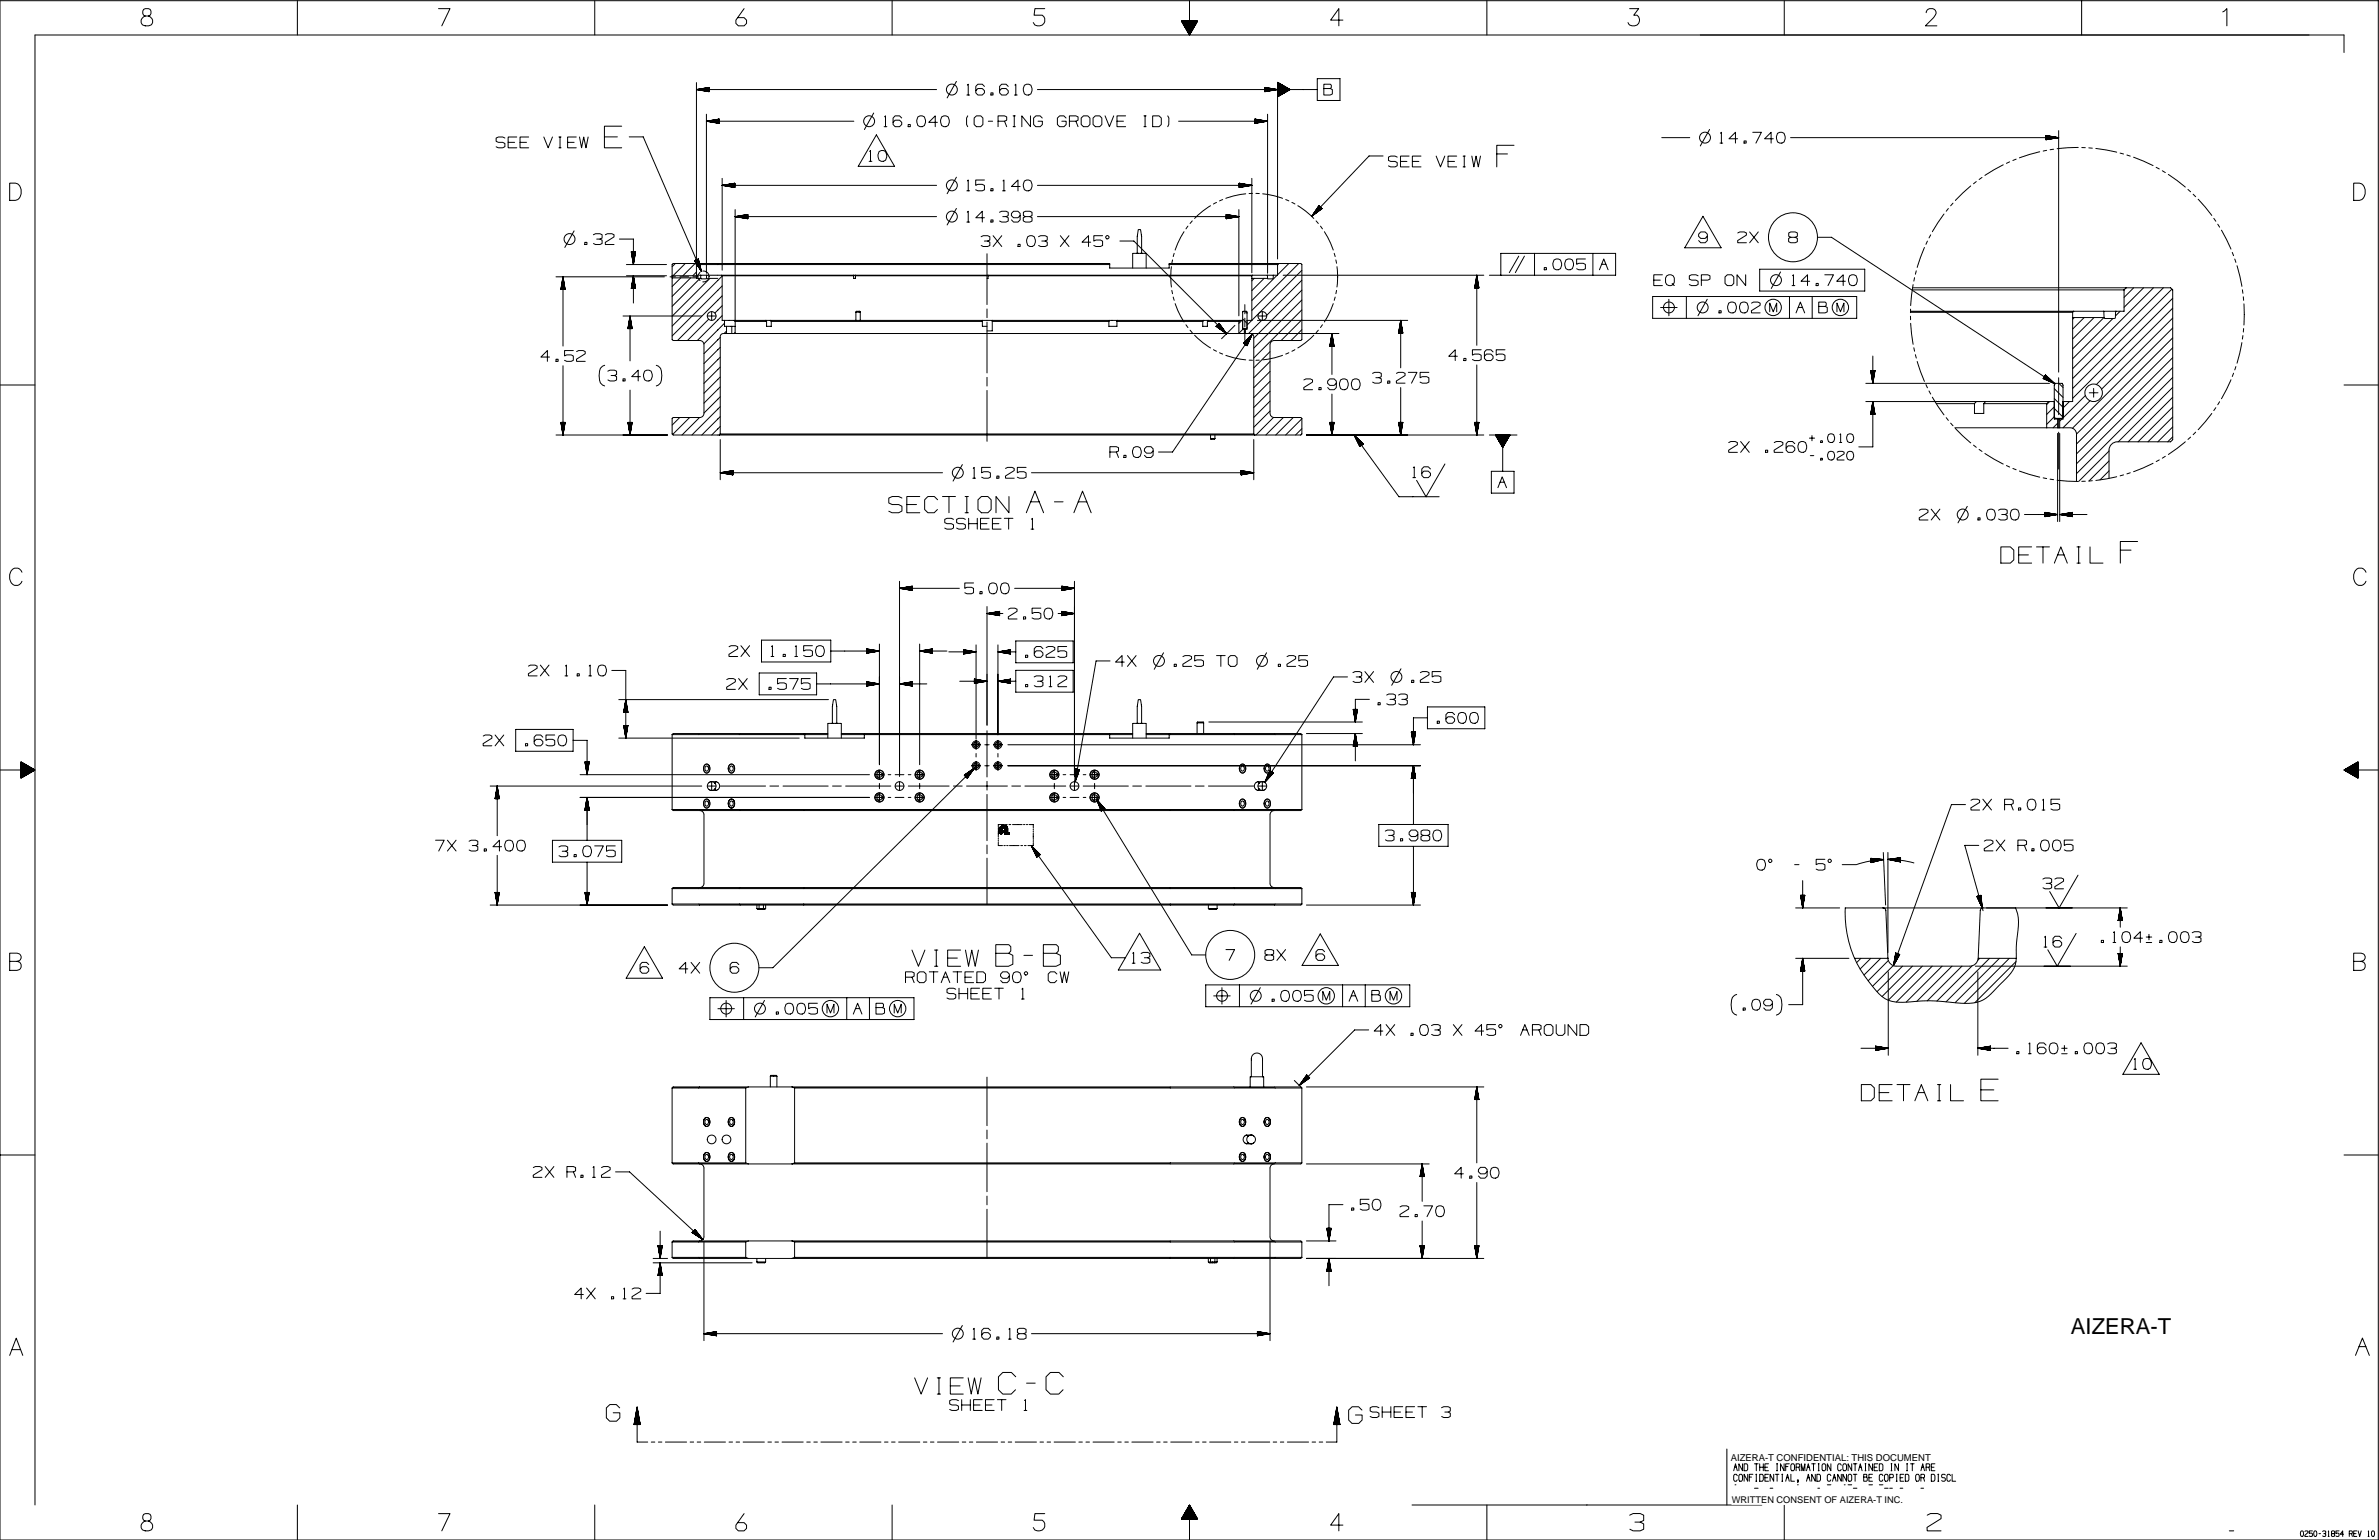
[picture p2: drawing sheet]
<svg xmlns="http://www.w3.org/2000/svg" width="864mm" height="559mm" viewBox="0 0 864 559" stroke-linecap="round" stroke-linejoin="round" font-family="sans-serif">
<defs><g id="words">
<text font-size="8" x="751.8" y="484">AIZERA-T</text>
<g font-size="3.4">
<text x="628.3" y="530.2">AIZERA-T CONFIDENTIAL: THIS DOCUMENT</text>
<text x="628.7" y="545.5">WRITTEN CONSENT OF AIZERA-T INC.</text>
</g>
</g></defs>
<g fill="none" stroke="#000" stroke-width=".36">
<path d="M0 .3h863.3v558.5h-863.3zM52.7 5.8a1.81 1.81 0 0 0-1.5 1.8 1.81 1.81 0 0 0 1.5 1.8h1.2a1.8 1.8 0 0 0 1.6-1.8 1.8 1.8 0 0 0-1.6-1.8h-1.2l-.6-.3-.3-.6 .3-1.5 .6-.3h1.2l.6 .3 .3 1.5-.3 .6-.6 .3M107.9 .3v12.4M159.2 3.1h4.2l-3 6.3M215.9 .3v12.4M270.1 3.1l-3 4.2v1.2l.9 .9h2.1l.9-.9v-1.2l-.9-.9h-2.4M323.8 .3v12.4M379.3 3.1h-3.6l-.3 2.4h3a2.2 2.2 0 0 1 .1 3.5 2.2 2.2 0 0 1-3.4-.8M428.9 7.6l2.9 5.1M428.9 7.6h5.8M428.9 7.6v.1M428.9 7.7l3.7 3.7"/>
<path d="M429 7.6l3.6 3.7-1 1M429.1 7.6l-.1 .2M429.2 7.6l3.5 3.5M429.2 8.2l3.3 3.3M429.3 7.6l-.3 .3M429.4 7.6l3.4 3.4M429.4 8.6l3 3M429.5 7.6l-.4 .4M429.5 7.6l3.3 3.3M429.6 7.6l-.4 .5M429.7 7.6l3.2 3.2M429.8 7.6l-.6 .6"/>
<path d="M429.9 7.6l3.1 3.1M430 7.6l-.7 .7M430.1 7.6l2.9 3M430.2 7.6l-.9 .9M430.3 7.6l2.8 2.8-1.6 1.7M430.4 7.6l-1 1M430.4 7.6l2.8 2.7M430.5 7.6l-1 1.1M430.6 7.6l2.6 2.6M430.7 7.6l-1.2 1.2M430.8 7.6l2.5 2.5M430.9 7.6l-1.3 1.3"/>
<path d="M431 7.6l2.3 2.4-1.9 2 .4 .7M431.1 7.6l-1.4 1.4 2.7 2.7-.8 .7 .2 .2M431.2 7.6l2.2 2.3M431.3 7.6l-1.6 1.5M431.3 7.6l2.2 2.2M431.4 7.6l-1.6 1.6M431.5 7.6l2.1 2.1M431.6 7.6l-1.7 1.8M431.7 7.6l1.9 1.9M431.8 .3v7.3l-1.9 1.9 2.4 2.3M431.9 7.6l1.8 1.8M432 7.6l-2 2"/>
<path d="M432.1 7.6l1.7 1.7M432.1 12.1l-.4 .4M432.2 7.6l-2.1 2.1M432.2 7.6l1.6 1.6-2.5 2.6M432.3 7.6l-2.2 2.2M432.4 7.6l1.5 1.5M432.5 7.6l-2.3 2.3 2 2M432.6 7.6l1.3 1.4M432.7 7.6l-2.4 2.4M432.8 7.6l1.2 1.3M432.9 10.9l-1.4 1.3M432.9 7.6l-2.6 2.6"/>
<path d="M432.9 7.6l1.2 1.1-2.9 2.9M433.1 7.6l-2.7 2.7 1.8 1.8M433.1 7.6l1 1M433.2 7.6l-2.7 2.8M433.3 7.6l.9 .9M433.4 7.6l-2.9 2.9M433.5 7.6l.8 .8M433.6 9.6l-2.3 2.3M433.6 7.6l-3 3M433.7 7.6l.6 .7M433.8 7.6l-3.1 3.1 1.4 1.5M433.8 7.6l.6 .6"/>
<path d="M434 7.6l-3.3 3.2M434 7.6l.5 .5M434.3 8.3l-3.2 3.2 .9 .9M434.5 8l-.4-.4-3.3 3.4M434.6 7.9l-3.5 3.5M434.6 7.8l-.3-.2-3.4 3.5M434.7 7.6l-3.7 3.7M434.7 7.7l-.2-.1-3.6 3.6 1.1 1.1M434.7 7.6l-2.9 5.1M487.5 7.3h-4.5l3-4.2v6.3M539.8 .3v12.4M591.6 3.1h3.3l-1.8 2.4h1.2a2.19 2.19 0 0 1 .1 3.5 2.19 2.19 0 0 1-3.4-.8"/>
<path d="M647.7 .3v12.4M699.2 4.6a1.55 1.55 0 0 1 1.2-1.5h1.2a1.53 1.53 0 0 1 .9 2.4l-3.6 3.9h4.2M755.6 .3v12.4M806.9 4.3l1.5-1.2v6.3M850.9 19v-6.3h-838.2v533.4M252.8 30v64M252.8 32.5h87.2M253.1 32.6h4.3M253.4 32.4h4M253.7 32.7h3.7M253.7 32.3h3.7M254.3 32.8h3.1"/>
<path d="M254.3 32.2h3.1M254.9 32.9h2.5M254.9 32.1h2.5M255.2 32.9h2.2M255.5 32h1.9M255.9 33h1.5M255.9 32h1.5M256.5 33.1h.9M256.5 31.9h.9M257.1 33.2h.3M257.1 31.8h.3M257.4 31.7v1.6l-4.6-.8"/>
<path d="M257.4 31.7l-4.6 .8M347.2 29.5l-3.4 6M351 34.5h1M351.1 30.9l.4-.3v3.9M357.4 31.3l-.8-.7h-1.6l-.8 .7v2.4l.8 .8h1.6l.8-.8v-.8l-.8-.8h-1.6l-.8 .8M359.7 33.7h.8v.8h-.8zM366 31.3l-.8-.7h-1.6l-.7 .7v2.4l.7 .8h1.6l.8-.8v-.8l-.8-.8h-1.6l-.7 .8M368.3 34.5h.9M368.4 30.9l.3-.3v3.9M371.9 30.9l.8-.3 1.5 .3a2.4 2.4 0 0 1-.8 3.6h-.7l-.8-.4-.4-2zM376.6 32.5h101.6M459.2 32.9h2.4"/>
<path d="M459.2 31.7l.3 .1M459.2 31.8l.9 .1M459.2 31.9l1.5 .1M459.2 32h1.8M459.2 32.1h2.4M459.2 32.2h3M459.2 32.3h3.7M459.2 32.4h4M459.2 31.7l4.6 .8-4.6 .8zM459.5 33.2l-.3 .1M460.1 33.1l-.9 .1M460.7 33l-1.5 .1"/>
<path d="M461.3 32.9l-2.1 .1M462.2 32.8h-3M462.9 32.7h-3.7M463.5 32.6h-4.3M463.8 35.1h.1M463.8 34.8h.6M463.8 34.3h1.4M463.8 33.9h2M463.8 33.5h2.8M463.8 33h3.6M463.8 32.7h4.2M463.8 29.9h.1"/>
<path d="M463.8 30h.3M463.8 30.1h.4M463.8 30.2h.6M463.8 30.3h.8M463.8 30.4h1M463.8 30.5h1.1M463.8 30.5l1.2 .1M463.8 30.6l1.4 .1M463.8 30.7l1.6 .1M463.8 30.8l1.8 .1M463.8 30.9h1.9M463.8 31l2 .1"/>
<path d="M463.8 31.1l2.2 .1M463.8 31.2l2.4 .1M463.8 31.3l2.6 .1M463.8 31.4h2.6M463.8 31.5h2.8M463.8 31.6h3M463.8 31.7h3.2M463.8 31.8h3.3M463.8 31.8l3.4 .1M463.8 31.9l3.6 .1M463.8 32l3.8 .1M463.8 32.1l4 .1"/>
<path d="M463.8 32.2h4.1M463.8 32.3h4.2M463.8 32.4h4.4M464 35l-.2 .1M464 30l-.2-.1v64.1M464.2 34.9l-.4 .1M464.3 34.8l-.5 .1M464.6 34.7h-.8M464.8 34.6h-1M464.9 34.5h-1.1M465.1 34.4h-1.3M465.4 34.2l-1.6 .1"/>
<path d="M465.6 34.1h-1.8M465.7 34l-1.9 .1M466 33.8l-2.2 .1M466.2 33.7l-2.4 .1M466.4 33.6l-2.6 .1M466.5 33.5l-2.7 .1M466.8 33.4h-3M467 33.3h-3.2M467.1 33.2h-3.3M467.3 33.1h-3.5M467.6 32.9l-3.8 .1M467.8 32.8l-4 .1"/>
<path d="M467.9 32.7l-4.1 .1M468.2 32.6h-4.4M478.2 28.5h8.2v8h-8.2zM480.6 32.1v-1.5h2.3l.4 .3v.8l-.4 .4h-2.3v2.4h2.3l.8-.4v-1.6l-.8-.4M183.3 50.1l-.8-.4h-1.6l-.8 .4v1.2l.8 .4h1.6l.8 .4v1.1l-.8 .4h-1.6l-.8-.3M184.5 51.7h2.3M187.6 49.7h-3.1v3.9h3.1M188.8 51.7h2.3M191.9 49.7h-3.1v3.9h3.1M197.4 49.7l1.6 3.9 1.6-3.9M202.9 49.7h.8M202.9 53.6h.8"/>
<path d="M203.3 49.7v3.9M206 51.7h2.4M209.2 49.7h-3.2v3.9h3.2M210.4 49.7l.7 3.9 .8-3.9 .8 3.9 .8-3.9M219.4 49.7h4.7M225.7 45.8h-6.3v7.8h6.3M228.4 49.7h5.1l21.1 48.8M256.4 44l4.6 .7M256.4 44h53.6M256.4 41.4v57.8M256.7 43.9h4.3M257 44.1h4"/>
<path d="M257.3 43.8h3.7M257.7 44.2h3.3M257.7 43.8h3.3M258.3 44.3h2.7M258.3 43.7h2.7M258.6 44.3h2.4M258.9 43.6h2.1M259.2 44.4h1.8M259.5 43.5h1.5M259.8 44.5h1.2M260.1 43.4h.9M260.4 44.6h.6"/>
<path d="M260.4 43.3h.6M260.7 44.7h.3M261 43.2h.1M261 43.2v1.5M261 43.2l-4.6 .8M315.5 58.5h1M315.7 54.9l.3-.3v3.9M317.2 41l-3.4 6M318.1 48.9l6.6 11.5h-13.2zM319.1 55l.8-.4h.8l.8 .4a2.4 2.4 0 0 1-.8 3.5h-.8l-.8-.4-.4-1.9zM321 46h.9M321.1 42.4l.3-.4v4"/>
<path d="M327.3 42.8l-.8-.8h-1.6l-.7 .8v2.4l.7 .8h1.6l.8-.8v-.8l-.8-.8h-1.6l-.7 .8M329.7 45.2h.8v.8h-.8zM333.2 42.4l.8-.4h.8l.8 .4a2.4 2.4 0 0 1-.8 3.6h-.8l-.8-.4-.4-2zM340.3 44.4h-3.2l2.4-2.4v4M341.8 42.4l.8-.4h.8l.8 .4a2.4 2.4 0 0 1-.8 3.6h-.8l-.8-.4-.4-2zM351.3 42l-.4 .8v2.4l.4 .8M353.6 42.8l.8-.8h1.6l.8 .8v2.4l-.8 .8h-1.6l-.8-.8zM358.8 44h1.5M362.3 44h2.4l.7-.4v-1.2l-.7-.4h-2.4v4M364.7 44l.7 2M367.8 46h.8M367.8 42h.8"/>
<path d="M368.2 42v4M374.1 42v4l-3.2-4v4M378.4 42.8l-.8-.8h-1.6l-.8 .8v2.4l.8 .8h1.6l.8-.8v-1.2h-1.6M387 42.8l-.8-.8h-1.5l-.9 .8v2.4l.8 .8h1.6l.8-.8v-1.2h-1.5M388.2 44h2.4l.7-.4v-1.2l-.7-.4h-2.4v4M390.6 44l.7 2M392.5 42.8l.8-.8h1.6l.8 .8v2.4l-.8 .8h-1.6l-.8-.8zM396.8 42.8l.8-.8h1.6l.8 .8v2.4l-.8 .8h-1.6l-.8-.8zM401.2 42l1.5 4 1.6-4M405.5 44h2.3M408.6 42h-3.1v4h3.1M415.3 46h.7"/>
<path d="M415.3 42h.7M415.7 42v4M418.4 42h2.3l.9 .8v2.4l-.9 .8h-2.3zM423.9 42l.4 .8v2.4l-.4 .8M427.8 44h32.3M455.6 44.6h.6M455.6 44.3h2.7M455.6 43.2h.1M455.6 43.3h.6M455.6 43.4h.9M455.6 43.4l1.5 .1M455.6 43.5l2.1 .1"/>
<path d="M455.6 43.6l2.7 .1M455.6 43.7l3.3 .1M455.6 43.8h3.6M455.6 43.9h4.2M455.6 43.2l4.5 .8M455.6 43.2v1.5M455.9 44.7h-.3M456.8 44.5l-1.2 .1M457.4 44.4l-1.8 .1M458 44.3l-2.4 .1M458.9 44.2h-3.3M459.5 44.1h-3.9"/>
<path d="M460.1 44l-4.5 .7M460.1 41.4v57.8M502.1 56.6h-5.1l-20.8 21.9M507.2 57l-.8-.4h-1.5l-.9 .4v1.2l.9 .4h1.5l.8 .4v1.1l-.8 .5h-1.6l-.8-.4M508.4 58.6h2.3M511.5 56.6h-3.1v4h3.1M512.7 58.6h2.4M515.8 56.6h-3.1v4h3.1M521.3 56.6l1.6 4 1.6-4M525.7 58.6h2.3M528.8 56.6h-3.1v4h3.1M531.1 56.6h.8"/>
<path d="M531.5 56.6v4M534.3 56.6l.7 4 .8-4 .8 4 .8-4M543.3 55.9h3.9M549.6 52.7h-6.3v7.9M603.2 49.9h10.2M620.6 47l-3.4 6M624.4 51.9h1M624.6 48.3l.3-.3v3.9M630.8 50.4h-3.2l2.4-2.4v3.9M633.1 51.1h.8v.8h-.8zM636.3 48h3.1l-2 3.9M643.7 50.4h-3.1l2.3-2.4v3.9"/>
<path d="M645.3 48.4l.8-.4 1.5 .4a2.4 2.4 0 0 1-.8 3.5h-.7l-.8-.4-.4-1.9zM650 49.9h97.3M727.2 59.8l-6.7 3.9M729.5 58.7l-1.1 .6M731.9 57.7l-1.2 .5M740.4 55.1l-7.3 2.2M742.7 49.2l4.6 .7M742.7 49.2v1.5M742.7 49.2h.1M742.7 49.2l.7 .1M742.7 49.3l1.3 .1M742.7 49.4l1.9 .1"/>
<path d="M742.7 49.5l2.5 .1M742.7 49.6h2.8M742.7 49.7h3.4M742.7 49.8h4M742.7 50.7h.1M742.7 50.6h1M742.7 50.1h3.7M742.9 54.6l-1.2 .2M743.4 50.6l-.7 .1M744.3 50.5h-1.6M744.9 50.4h-2.2M745.5 54.1l-1.3 .2"/>
<path d="M745.5 50.2l-2.8 .1M746.1 50.1l-3.4 .1M747 50h-4.3M747.3 47.4v87.6M747.3 49.9l-4.6 .8M754.4 53.5l-7.7 .5M755.7 53.5l1.3 .1M758.3 53.7l1.2 .1M760.8 53.9l7.6 1.3M769.6 55.6l1.3 .3M772.1 56.3l1.2 .4M774.5 57.1l7.1 3"/>
<path d="M3.5 66.5h2.1a3.3 3.3 0 0 1 2.2 3.1 3.3 3.3 0 0 1-2.2 3.1h-2.1zM262.2 64.7v33.3M262.2 67.3h77.8M262.2 67.3l4.5 .7M262.5 67.3h4.2M262.8 67.2h3.9M263.1 67.4h3.6M263.1 67.1h3.6M263.7 67.5h3M263.7 67h3M264.3 67.6h2.4M264.3 66.9h2.4"/>
<path d="M264.6 67.7h2.1M264.9 66.8h1.8M265.2 67.8h1.5M265.5 66.7h1.2M265.8 67.9h.9M265.8 66.7h.9M266.4 68h.3M266.4 66.5h.3M266.7 68h.1M266.7 66.5v1.5M266.7 66.5l-4.5 .8M266.9 76.1v40.3"/>
<path d="M266.9 78.6h73.1M267.2 78.6h4.2M267.2 78.5h4.2M267.8 78.8h3.6M267.8 78.4h3.6M268.4 78.9h3M268.4 78.3h3M269 79h2.4M269 78.2h2.4M269.3 79h2.1M269.6 78.1h1.8M269.9 79.1h1.5"/>
<path d="M269.9 78.1h1.5M270.5 79.2h.9M270.5 78h.9M271.1 79.3h.3M271.1 77.9h.3M271.4 77.8v1.6l-4.5-.8M271.4 77.8l-4.5 .8M347.2 64.3l-3.4 6M347.2 75.6l-3.4 6M351 69.2h1M351.1 65.7l.4-.4v3.9M351.1 77l.4-.3v3.9"/>
<path d="M357.4 65.3h-3.2v2l.8-.4h1.6l.8 .4v1.6l-.8 .3h-1.6l-.8-.3M357.4 79h-3.2l2.4-2.3v3.9M359.7 68.5h.8v.7h-.8zM359.7 79.8h.8v.8h-.8zM362.8 77l.8-.3h1.6l.8 .3v1.2l-.8 .4M363.9 69.2h1M364 78.6h1.2l.8 .4v1.2l-.8 .4h-1.6l-.7-.4M364.1 65.7l.3-.4v3.9M370.3 67.7h-3.1l2.3-2.4v3.9M370.3 78.2l-.8 .8h-1.6l-.8-.8 .1-.8 .7-.7h1.6l.8 .7v2.4l-.8 .8h-1.6l-.7-.8M371.9 65.7l.8-.4 1.5 .4a2.4 2.4 0 0 1-.8 3.5h-.7l-.8-.4-.4-1.9zM372.2 78.6l-.7-.4v-1.2l.7-.3h1.6l.8 .3v1.2l-.8 .4h-1.6l-.7 .4v1.2l.7 .4h1.6l.8-.4v-1.2l-.8-.4"/>
<path d="M376.6 67.3h77.8M376.6 78.6h73.1M439.4 74.7l-2.7 1.8-3 2.8M441.6 73.4l-1.1 .6M443.8 72.4l-1.1 .5M445.1 79h2.5M445.1 77.8l.4 .1M445.1 77.9l1 .1M445.1 78l1.6 .1M445.1 78.1h1.9M445.1 78.2h2.5M445.1 78.3h3.1"/>
<path d="M445.1 78.4h3.7M445.1 78.5h4.3M445.1 77.8l4.6 .8M445.1 77.8v1.6l4.6-.8M445.5 79.3l-.4 .1M446.1 79.2l-1 .1M446.7 79.1l-1.6 .1M447.3 79l-2.2 .1M448.2 78.9h-3.1M448.8 78.8h-3.7M449.4 78.6l-4.3 .1M449.7 76.1v38.5"/>
<path d="M449.9 68h.1M449.9 68h.3M449.9 67.6h2.4M449.9 66.5h.3M449.9 66.6l.9 .1M449.9 66.7h1.2M449.9 66.8h1.8M449.9 66.9h2.4M449.9 67h3M449.9 67.1h3.6M449.9 67.2h3.9M449.9 66.5l4.5 .8"/>
<path d="M449.9 66.5v1.5M450.8 67.9h-.9M451.4 67.8h-1.5M452 67.7h-2.1M452.2 70.3l-4.4 .8-2.8 .9M452.9 67.5l-3 .1M453.5 67.4l-3.6 .1M454.1 67.3l-4.2 .1M454.4 64.7v34.3M454.4 67.3l-4.5 .7M454.7 70.2h-1.3M455.9 70.2h1.2"/>
<path d="M458.4 70.3l4.3 .8 2.9 .9M466.7 72.4l1.2 .5M469 73.4l1.1 .6M471.1 74.7l2.8 1.8 3 2.8M476.9 77.5l2.2-2.5-2.6 3M477.1 77.8l2.4-2.5-2.6 2.6M477.4 76.7l1.7-1.8-1.9 2.1M478.6 74.9l.2-.2-.4 .5M478.8 74.7l1.1 1M478.8 74.7l-2.6 3.8M478.8 74.7h.1M478.9 74.8l-.8 .9"/>
<path d="M479 74.9l-1.3 1.3M479.4 75.3l-3 3M479.6 75.4l-2 2M479.6 75.5l-1.5 1.5M479.7 75.5l-1.1 1.1M479.7 75.6l-.8 .9M479.8 75.6l-.4 .5M479.8 75.7l-.2 .2M479.9 75.7h.1M479.9 75.7l-3.7 2.8M531.1 60.6h.8M618.2 78.5l6.6 11.4h-13.2z"/>
<path d="M705.7 77.7l-4.2 6.4M707.3 75.7l-.8 1M709 73.7l-.9 1M715.4 67.5l-5.6 5.3M717.4 65.9l-1 .8M719.5 64.4l-1.1 .7M782.7 60.7l1.1 .6M784.9 62l1.1 .6M787.1 63.3l6.2 4.6M794.3 68.7l.9 .9M796.1 70.5l.9 .9M798 72.3l4.9 5.9"/>
<path d="M803.6 79.2l.8 1.1M854.4 66.5h2.1a3.3 3.3 0 0 1 2.2 3.1 3.3 3.3 0 0 1-2.2 3.1h-2.1zM208.4 83.8l-3.4 6M212.3 87.9h.8v.8h-.8zM215.4 85.2l.8-.4h1.6l.8 .4v1.2l-.8 .4M216.6 86.8h1.2l.8 .4v1.2l-.8 .3h-1.6l-.8-.3M219.8 85.2l.7-.4h1.6l.8 .4v.8l-3.2 1.9 .1 .8h3.1M224.9 86.8h5v9.2M227.4 96h14.6M229.2 91.4h1.5M229.2 91.4l.7 4.6M229.2 91.4h.1"/>
<path d="M229.2 91.4l.1 .7M229.3 91.4l.1 1.3M229.4 91.4v1.6M229.5 91.4v2.2M229.6 91.4v2.8M229.7 91.4v3.4M229.8 91.4v3.7M229.8 91.4l.1 4.3M230.1 91.4l-.1 4M230.2 91.4l-.1 3.4M230.2 91.4v2.8M230.3 91.4v2.5"/>
<path d="M230.4 91.4v1.9M230.5 91.4v1.3M230.6 91.4v.7M230.7 91.4h.1M230.7 91.4l-.8 4.6M245.2 95.6l-1.2 1.2M248.7 95.6l-4.4 4.5M252.1 94.6l2.5 3.9M252.1 94.6h.1M252.2 94.6l.1 .3M252.2 94.6l.2 .5M252.3 94.5l.5 1.2"/>
<path d="M252.3 95.6l-4.4 4.5M252.4 95.6h150.4v.4M252.4 95.6h-8l-.4 .4v4.1M252.4 95.6l.4 .4M252.5 94.4l1 2.3M252.6 94.4l1.2 2.8M252.8 96h150M252.8 99.9h1.5M252.8 96v4.1M252.8 98.7l-1.3 1.4M252.9 94.3l1.6 3.9M253 95.9l-.7-1.4 .8 1.7"/>
<path d="M253.1 94.2l1.1 2.5M253.3 94.1l.6 1.4M253.5 94l.1 .3M253.5 94h.1M253.5 94l1.1 4.5M253.5 94l-1.4 .6M253.7 94.6l-.3-.6 .3 .9M254 97.5l-1.4-3.1 1.7 3.6M254 95.8l-.8-1.7 .8 2M254.1 98.8l-.6 1M254.3 97l-1.3-2.8 1.4 3.4M254.3 99.9l.1 1.1"/>
<path d="M254.3 99.9h2.2M255.1 98.4a1.97 1.97 0 0 1 2.3 1.9 1.97 1.97 0 0 1-2.3 2M256.6 99.9l-.2 1.1M256.6 99.9h5.4M262 99.9h47.8M262 99.9l.2 .2M309.8 99.9l.1 .2M309.8 99.9h.7M310.5 99.9l.1 .2M310.5 99.9h48.2M351 80.6h1M356.1 85.9l.8-.4h1.6l.8 .4v1.2l-.8 .4"/>
<path d="M357.3 87.5h1.2l.8 .4v1.2l-.8 .3h-1.6l-.7-.3M358.3 92.1v18.4M358.7 99.9v.2M358.7 99.9h95.9M360.5 85.5l3.1 3.9M363.6 85.5l-3.1 3.9M369.5 88.7h.8v.7h-.8zM373.1 85.9l.8-.4 1.5 .4a2.41 2.41 0 0 1-.8 3.5h-.7l-.8-.4-.4-1.9zM377 85.9l.8-.4h1.6l.8 .4v1.2l-.8 .4M378.2 87.5h1.2l.8 .4v1.2l-.8 .3h-1.6l-.8-.3M384.9 85.5l3.1 3.9M388 85.5l-3.1 3.9"/>
<path d="M395.9 87.9h-3.1l2.3-2.4v3.9M400.2 85.5h-3.1v2l.8-.4h1.6l.7 .4v1.6l-.7 .3h-1.6l-.8-.3M401.4 85.9l.8-.4 .4 .8-.8 .4zM402.8 96v1.3h21.6v-1.3M406.5 87.5h5.1l33.6 33.6M411.2 97.3v-5.2l1.7-.2 3.1 .1 .1 5.3M412.8 85.9v5.8l-.2 .2M412.8 85.8l.4-2.3 .2-.2 .7 .2 .3 2.3M412.8 85.8v.1M414.4 85.8v.1M414.4 85.9v5.8l.3 .2M424.4 96h39.4"/>
<path d="M425.2 96.8l-.2 3.6 .2 3.7M425.6 94.3l-.2 1.2M426.2 91.9l-.3 1.2M429.8 84.1l-2.3 4.2-.9 2.4M431.2 82.1l-.7 1M432.8 80.2l-.8 .9M454.6 99.9l-.2 .2M454.6 99.9h5.4M460 99.9l.1 1.1M460.1 99.9h2.2M462.3 99.9l-.2 1.2-2-.1M463.6 99.9l-9.2 9.2"/>
<path d="M463.8 96v3.9h-1.5M464.1 95.6h8.1l.4 .4v27.2l-.4 .4h-9.6a1.52 1.52 0 0 0-1.6 1.5v24.9a1.52 1.52 0 0 0 1.6 1.5h9.6l.4 .4M464.1 95.6h-39.7v.4M464.1 95.6l-.3 .4M464.3 95.6l-.5 .5M465.8 99.9h72.8M467.9 95.6l-4.1 4.1M471.5 95.6l-17.1 17M472.6 98.1l-15.4 15.4M477.8 80.2l.8 .9M479.3 82.1l.8 1M480.8 84.1l2.2 4.2 1 2.4"/>
<path d="M484.3 91.9l.4 1.2M484.9 94.3l.3 1.2M485.3 96.8l.3 3.6-.3 3.7M536.1 99.9v25.4M536.1 99.9l-.8 4.5M536.1 99.9l.8 4.5M540.7 99.9h45.8v-8h-41.7v8M551.3 92.9l-3.4 6M553.4 92.9l-3.3 6M557.1 91.9v8M560.6 97.1h.8v.8h-.8zM564.1 94.3l.8-.3 1.6 .3a2.4 2.4 0 0 1-.8 3.6h-.8l-.8-.4-.4-2z"/>
<path d="M568.4 94.3l.8-.3 1.6 .3a2.4 2.4 0 0 1-.8 3.6h-.8l-.8-.4-.4-2zM575.5 94h-3.2v1.9l.8-.4h1.6l.8 .4v1.6l-.8 .4h-1.6l-.8-.4M578.2 91.9v8M580.6 97.9l1.6-3.9 1.6 3.9M581.4 95.9h1.6M603.5 99.7h-3.2v3.9h3.2M619.8 85.7l-.8 .8h-1.6l-.8-.8v-.8l.8-.7h1.6l.8 .7v2.4l-.8 .8h-1.6l-.8-.8M630.8 84.5l.8-.3h1.6l.8 .3v.8l-3.2 2v.8h3.2M633.7 99.7v3.9l-3.1-3.9v3.9M635.1 84.2l3.2 3.9M638.3 84.2l-3.2 3.9M638.8 97.7h38.1v7.9h-38.1z"/>
<path d="M646.4 98.7l-3.4 6M650.1 86.1l-.8-.4v-1.2l.8-.3h1.6l.8 .3v1.2l-.8 .4h-1.6l-.8 .4v1.2l.8 .4h1.6l.8-.4v-1.2l-.8-.4M659.8 86.1h5l81.2 53.1M662.4 99.7h3.2l-2 3.9M695.6 98.3l-.3 1.2M698.6 89.8l-2.6 7.2M699.7 87.5l-.6 1.1M700.9 85.2l-.7 1.1M805.1 81.3l.6 1.1M806.4 83.5l3.5 6.9M810.3 91.6l.5 1.2M811.2 94l.4 1.2"/>
<path d="M812.1 96.4l1.7 7.5M201.8 100.4h39.4M203.6 105h1.5M203.7 104.7v.3M203.8 104.1v.9M203.9 103.5v1.5M203.9 103.2v1.8M204 102.6v2.4M204.1 102v3M204.2 101.4v3.6M204.3 100.7v4.3M204.4 100.4v25.2"/>
<path d="M204.4 100.4l-.8 4.6M204.4 100.4l.7 4.6M204.4 100.7v4.3M204.5 101.4v3.6M204.6 102v3M204.7 102.6v2.4M204.8 103.2v1.8M204.9 103.5v1.5M205 104.1v.9M205.1 104.7v.3M226.2 114.7h28.5M227.4 100.1h14.6"/>
<path d="M227.9 119.2h1.6M228 118.9v.3M228.1 118.3v.9M228.1 118v1.2M228.3 117.4v1.8M228.4 116.8v2.4M228.5 116.2v3M228.6 115.6v3.6M228.6 115.3v3.9M228.7 114.7l-.8 4.5M228.7 114.7l.8 4.5M228.7 114.7v16.3"/>
<path d="M228.8 115v4.2M228.9 115.6v3.6M229 116.2v3M229.1 116.8v2.4M229.1 117.1v2.1M229.2 104.6h1.5M229.2 104.6h.1M229.2 117.7v1.5M229.3 104v.6M229.3 118.3v.9M229.4 103.4v1.2M229.4 118.9v.3"/>
<path d="M229.4 103.1v1.5M229.5 119.2h.1M229.5 102.5v2.1M229.6 101.9v2.7M229.7 101.3v3.3M229.8 101v3.6M229.9 100.4v4.2M229.9 100.1v9.9M229.9 100.1l-.7 4.5M229.9 100.1l.8 4.5M230 100.7v3.9M230.1 101.3v3.3"/>
<path d="M230.2 101.9v2.7M230.3 102.2v2.4M230.4 102.8v1.8M230.5 103.4v1.2M230.6 104v.6M230.7 104.6h.1M243.2 100.4h2M244 100.8v22.4l.4 .4h9.6a1.52 1.52 0 0 1 1.5 1.5v24.9a1.53 1.53 0 0 1-1.5 1.5h-9.6l-.4 .4v5.6l.4 .3h16.7M244 100.1v.7M244 100.8h8.8M244 100.1h8.8M246.8 100.4h3.2"/>
<path d="M247.1 100.8l-3.1 3.2M250.7 100.8l-6.7 6.8M251.6 100.4h2M252.8 100.1l.4 .3-.4 .4M252.8 100.8v.2h1.6M253.5 100.9l.6 .9M254.1 101l-10.1 10.1M254.4 101h2M254.4 101h.1M256.4 101h4.2M256.8 114.7h3.1M257.3 115.8l-7.8 7.8"/>
<path d="M257.7 101l-13.7 13.7M258.3 113.1v3.2M262.2 100.1h47.7M262.2 100.1v16.2h.8M262.2 114.5l-9.1 9.1M262.2 110.9l-2.7 2.7M262.2 107.4l-16.2 16.2M262.2 103.8l-18.2 18.1M262.2 100.2l-18.2 18.1M263 116.3h3.5M263 117.3l-7.5 7.5M263 116.3v2.1h.7"/>
<path d="M263.7 118.4h1.9M263.7 118.4v2.6M265.6 118.4h1.3M265.6 118.4v2.6M266.5 116.3l.4 .3M266.5 116.3h11.5M266.9 118.4h.1M266.9 116.6h11.4M266.9 116.6v4.4M278 116.3l.3 .3M278 116.3h1.6M278.3 116.6v1.8h1.7v-1.8"/>
<path d="M279.6 116.3l.4 .3M279.6 116.3h77M280 116.6h76.6M309.9 100.1v.9h.7v-.9M310.6 100.1h47.7M310.7 113.3h1.6M310.7 113.3l.1-.3h1.3l.2 .3M310.7 113.3v3M312.3 113.3v3M356.6 116.6v1.8h1.7M356.6 116.3v.3M356.6 116.3h3.6"/>
<path d="M358.3 116.9v18.4M358.3 112.1v3.2M358.7 100.1v.9h-.4M358.7 100.1h95.7M360.2 116.6v3.5h-1.9M360.2 116.6h42.3M360.2 116.3v.3M360.2 116.3h42.5M402.5 116.6v1.8h3v-1.8M402.7 116.3l-.2 .3M402.7 116.3h3M405.5 116.6h31.1"/>
<path d="M405.6 116.3l-.1 .3M405.6 116.3h31.3M425.4 105.4l.2 1.2M425.9 107.8l.3 1.2M426.6 110.2l.9 2.4 2.3 4.2M430.5 117.8l.7 1.1M432 119.8l.8 .9M436.6 116.6v1.8h1.7v-1.8M436.9 116.3h1.7M436.9 116.3l-.3 .3M438.3 116.6h11.4M438.6 116.3l-.3 .3"/>
<path d="M438.6 116.3h11.5M441.5 118.4l3.7 2.7M441.5 118.4h.1M441.6 118.3l.9 .8M441.7 118.2l1.3 1.3M441.7 118.2l1.5 1.5M441.7 118.6l-.2-.2 .5 .4M441.8 118.1l1.7 1.8M441.8 118.1l1.9 1.9M441.8 118.1l2.4 2.3M441.9 118l2.8 2.7M442 117.9l3.2 3.2"/>
<path d="M442.1 117.8l2.8 2.8M442.2 117.7l2.3 2.4M442.2 117.7l2 1.9M442.4 117.5l.9 .8M442.5 117.4l.4 .4M442.5 117.4l.2 .2M442.5 117.3h.1M442.6 117.3l-1.1 1.1M442.6 117.3l2.6 3.8M443.5 118.6l-1.1-1.1 1.4 1.6M448.3 118.1l-4.9 4.8M449.7 116.6v4.4"/>
<path d="M450.1 116.3l-.4 .3M450.1 116.3h1M450.8 116.3l-1.1 1.1M451.1 119l.1 .3h1.3l.2-.3M451.1 115.7l1.6 1.6M451.2 119.4l-1.5 1.5M451.7 119.4h.4M451.7 119.4h-.6l.1-6.4h1.3l.2 .3v6.1h-.6M451.7 119.4v1.6M451.9 110.5v3.4M451.9 115.5v3.1M451.9 113l.8 .7"/>
<path d="M452.1 119.4v1.6M454.4 100.1v16.2h-1.7M454.4 101h5.7M455.3 101l-.9 .9M456.5 116.3h54.5M456.7 114.7h3.1M457 113.6l-4.3 4.4M458 116.2l-4.8 4.8M458.2 113.1v3.2M458.9 101l-4.5 4.5M472.6 119.6l-3.9 4M472.6 116l-7.5 7.6"/>
<path d="M472.6 112.4l-17.5 17.5M472.6 108.8l-17.5 17.5M472.6 105.3l-17.5 17.4M472.6 101.7l-12.8 12.7M478.6 119.8l-.8 .9M480.1 117.8l-.8 1.1M484 110.2l-1 2.4-2.2 4.2M484.7 107.8l-.4 1.2M485.2 105.4l-.3 1.2M507.9 119.9v.9M508 119.3v1.5M508.1 118.7v2.1"/>
<path d="M508.2 118.1v2.7M508.2 117.8v3M508.3 117.2v3.6M508.4 116.6v4.2M508.5 116.3v17.2M508.5 116.3l-.8 4.5M508.5 116.3l.7 4.5M508.6 116.9v3.9M508.7 117.5v3.3M508.7 117.8v3M508.8 118.4v2.4M508.9 119v1.8"/>
<path d="M509 119.6v1.2M509.1 119.9v.9M535.3 104.4h1.6M535.4 104.1v.3M535.5 103.5v.9M535.5 103.2v1.2M535.6 102.6v1.8M535.7 102v2.4M535.8 101.4v3M535.9 100.8v3.6M536 100.5v3.9M536.1 100.2v4.2"/>
<path d="M536.2 100.8v3.6M536.3 101.4v3M536.4 101.7v2.7M536.5 102.3v2.1M536.6 102.9v1.5M536.7 103.5v.9M536.8 104.1v.3M536.9 104.4h.1M599.9 107.6h74.1v7.9h-74.1zM600.3 101.6h2.4M602.8 111.6h6M605.8 108.6v6"/>
<path d="M607 102.8l.4 .5a1.7 1.7 0 0 1-2.8-.8v-1.6a1.65 1.65 0 0 1 1.6-1.2 1.65 1.65 0 0 1 1.6 1.2v1.5l-.4 .9 .4 .3M612.2 107.6v7.9M616.4 100.1l-.8-.4h-1.5l-.9 .4v1.2l.9 .3h1.5l.8 .5v1.1l-.8 .4h-1.6l-.8-.3M617.6 101.6h2.3l.8-.3v-1.2l-.7-.4h-2.4v3.9M619.7 108.6l-3.3 6M624 112.8h.8v.7h-.8zM626.2 100.5l.8-.8h1.6l.8 .8v2.3l-.8 .8h-1.6l-.8-.8zM627.5 110l.8-.4 1.6 .4a2.4 2.4 0 0 1-.8 3.5h-.8l-.8-.4-.4-1.9zM631.9 110l.8-.4h.7l.8 .4a2.4 2.4 0 0 1-.8 3.5h-.7l-.8-.4-.4-1.9zM635.8 110l.8-.4h1.6l.7 .4v.8l-3.1 2v.7h3.1M642.4 113.1v-3.1l1.3 3.1 1.3-3.1v3.1M649.6 107.6v7.9"/>
<path d="M650.5 103.6h1M650.7 100l.3-.3v3.9M652 113.5l1.5-3.9 1.6 3.9M652.8 111.6h1.5M656.9 102.1h-3.1l2.3-2.4v3.9M657.8 107.6v7.9M659.3 102.8h.7v.8h-.7zM660.2 111.2v-1.6h2.4l.3 .4v.8l-.3 .4h-2.4v2.3h2.3l.8-.3v-1.6l-.7-.4M666.8 113.1v-3.1l1.3 3.1 1.3-3.1v3.1M669.9 102.1h-3.2l2.4-2.4v3.9M671.4 100.1l.8-.4h.8l.8 .4a2.4 2.4 0 0 1-.8 3.5h-.8l-.8-.4-.4-1.9zM693.5 114.7l.1 1.3"/>
<path d="M693.5 113.3h58.9M693.5 112.9h59.3M693.6 112.2l-.1 1.3M693.6 117.3l.9 7.6M694.2 105.2h76.9M694.3 104.4h77.5M694.5 103.3l-.9 7.6M695 100.8l-.3 1.2M752.4 115.2h.1M752.4 113.3v32.4h-3.5M752.4 115.2h11.4M752.8 112.9l-.4 .4"/>
<path d="M752.8 112.9h10.8l.2 2.3M753 115.2l-.6 .6M756.6 115.2l-4.2 4.2M760.2 115.2l-7.8 7.8M763.7 112.9h4.4M763.7 115.2l-11.3 11.4M767 115.6l-14.6 14.6M768.1 112.9l-.4 2.6-3.5 .1-.4-.4M769.6 112.9l-1.7 1.7M771.1 105.2v7.7h-3M771.8 104.4h16.2l.7 .8v54.3l-.7 .8h-19.4a3 3 0 0 0-3 3.1v10.2M771.8 104.4l-.7 .8"/>
<path d="M774.5 104.4l-3.4 3.5M778.1 104.4l-7 7.1M781.7 104.4l-29.3 29.4M785.3 104.4l-32.9 33M788.4 104.9l-36 36.1M788.7 119l-36.4 36.4M788.7 115.4l-25.8 25.8M788.7 111.8l-27.7 27.7M788.7 108.2l-36.3 36.3M814 105.2l.2 1.2M814.3 107.7l.2 1.3M814.5 119.2l-.2 1.3"/>
<path d="M814.6 110.3v7.6M0 139.7h12.7M199.5 129.6h-3.1l2.3-2.4v3.9M201.8 130.3h.8v.8h-.8zM204.4 132.7v25.1M208.1 127.2h-3.2v1.9l.8-.3h1.6l.8 .4v1.6l-.8 .3h-1.6l-.8-.3M209.3 127.6l.7-.4h1.7l.7 .4v.8l-3.1 1.9v.8h3.1M219.5 132.5a2.62 2.62 0 0 0-1.9 3.1l-.1 .7a3.6 3.6 0 0 0 2 3.7M220.6 134.7l.8-.4h1.6l.8 .4v1.2l-.8 .4M221.8 136.3h1.2l.8 .4v1.2l-.8 .3h-1.6l-.7-.3M226.2 137.5h.7v.7h-.7zM232.5 136.7h-3.2l2.4-2.4v3.9"/>
<path d="M234 134.7l.8-.4 1.6 .4a2.4 2.4 0 0 1-.8 3.5h-.8l-.8-.4-.4-1.9zM238.2 132.5a2.62 2.62 0 0 1 2 3.1l.1 .7a3.6 3.6 0 0 1-2.1 3.7M261.5 136.8l-6 5.9M261.5 133.2l-6 5.9M261.5 129.6l-6 5.9M261.5 126l-6 5.9M261.5 122.4l-6 5.9M263.7 121l-1.5 .1-.5 .4-.2 .7v35.3M263.7 121h1.9M263.7 120.1l-.8 .9M265.6 121h1.3M266.9 121h182.8"/>
<path d="M266.9 120.6l-.4 .4M358.3 136.9v3.2M433.7 121.6l3 2.8 2.7 1.8M440.5 126.9l1.1 .6M442.7 128l1.1 .5M445 128.9l2.8 .9 4.4 .8M449.7 121h2M451.4 124.6l1.3 .8M451.4 124.6h.1M451.7 121h.4M451.9 124.1l-.4 .5M451.9 120.2v3.4"/>
<path d="M452.1 121h33.9M452.3 123.7l-.7 1 .5-.8M452.5 123.4l-.9 1.3M452.7 125.4h.1M452.8 125.1l-.2 .3M452.9 123l-1.2 1.7M453.1 124.6l-.5 .8 .4-.5M453.2 124.3l-.7 1M453.3 124l-.8 1.3M453.4 130.7h1.3M453.5 123.7l-1.1 1.6M453.6 122.3l-1.8 2.5 1.3-2"/>
<path d="M453.6 123.5l-1.2 1.7M453.7 123.2l-1.3 2M453.8 122.1l-1.9 2.8M453.9 122.9l-1.6 2.3M454 121l.9 .5 .2 .7v35.3M454.1 122.3l-1.9 2.8M454.2 121.7l-2.3 3.2M454.2 122.1l-2 3M454.4 121.8l-2.3 3.3M454.4 121.4l-2.4 3.6M454.6 121.2l-29 42.8h-5M454.6 121.2l-3.2 3.4"/>
<path d="M454.6 121.2l-1.9 4.2M457.1 130.7h-1.2M461 138.4l-5.9 5.9M461 134.8l-5.9 5.9M461 131.2l-5.9 5.9M461 127.6l-5.9 5.9M465.6 128.9l-2.9 .9-4.3 .8M467.9 128l-1.2 .5M470.1 126.9l-1.1 .6M473.3 137.9l.8-.4h1.6l.8 .4v.7l-3.2 2v.8h3.2M476.9 121.6l-3 2.8-2.8 1.8M482.7 125.6h1.6"/>
<path d="M482.7 125.6h.1M482.8 125v.6M482.9 124.7v.9M483 124.1v1.5M483.1 123.4v2.2M483.2 122.8v2.8M483.3 122.5v3.1M483.4 121.9v3.7M483.5 121.3v4.3M483.5 121v14.9M483.5 121l-.8 4.6M483.5 121l.8 4.6"/>
<path d="M483.6 121.6v4M483.7 122.2v3.4M483.8 122.5v3.1M483.9 123.1v2.5M484 123.7v1.9M484.1 124.4v1.2M484.2 125v.6M484.2 125.3v.3M485.1 139.1l-.8 .7h-1.6l-.8-.7 .1-.8 .7-.8h1.6l.8 .8v2.3l-.8 .8h-1.6l-.7-.8M486.6 137.9l.8-.4 1.6 .4a2.4 2.4 0 0 1-.8 3.5h-.8l-.8-.4-.4-1.9zM491 137.9l.8-.4 1.5 .4a2.4 2.4 0 0 1-.8 3.5h-.7l-.8-.4-.4-1.9zM498.2 135.5l.8-.4h1.6l.8 .4v1.2l-.8 .4"/>
<path d="M499.4 137.1h1.2l.8 .4v1.2l-.8 .3h-1.6l-.7-.3M503.8 138.2h.7v.8h-.7zM506.9 135.5l.8-.4h1.6l.8 .4v.8l-3.2 1.9v.8h3.2M507.7 120.8h1.5M507.7 120.8h.1M507.8 120.5v.3M509.2 120.5v.3M511.2 135.1h3.2l-2 3.9M518.7 135.1h-3.2v2l.8-.4h1.6l.8 .4v1.6l-.8 .3h-1.6l-.8-.3M529 129.3h-3.1l2.4-2.4v3.9M531.4 130.1h.8v.7h-.8zM536.1 132.4v25.4"/>
<path d="M537.7 126.9h-3.2v2l.8-.4h1.6l.8 .4v1.6l-.8 .3h-1.6l-.8-.3M542 127.7l-.8-.8h-1.6l-.7 .8v2.4l.7 .7h1.6l.8-.7v-.8l-.8-.8h-1.6l-.7 .8M546.3 126.9h-3.2v2l.8-.4h1.6l.8 .4v1.6l-.8 .3h-1.6l-.8-.3M677.3 139.1h66.7M679.1 134.5h1.5M679.1 134.5l.8 4.6M679.1 134.5v.4M679.2 134.5v.7M679.2 134.5l.1 1.3M679.3 134.5l.1 1.9M679.4 134.5l.1 2.5M679.5 134.5l.1 3.1"/>
<path d="M679.7 134.5v3.4M679.7 134.5l.1 4M679.9 129.2v9.9M680 134.5l-.1 4.3M680 134.5v3.7M680.1 134.5v3.4M680.2 134.5v2.8M680.3 134.5v2.2M680.4 134.5v1.6M680.5 134.5v1M680.6 134.5l-.1 .7M680.6 134.5h.1"/>
<path d="M680.6 134.5l-.7 4.6M694.7 126.2l.3 1.2M695.3 128.7l.3 1.2M696 131.2l2.6 7.2M699.1 139.6l.6 1.1M741.7 137.4h.1M741.7 137.4l4.3 1.8M741.8 137.2l1.6 .9M741.9 137l2.1 1.4M742 137l2.5 1.6M742 137.5l-.3-.2 .6 .3M742 136.9l3.1 2"/>
<path d="M742.1 136.8l3.3 2.2M742.2 136.7l3.5 2.3M742.2 136.6l3.1 2M742.3 136.5l2.5 1.7M742.4 136.3l1.3 .9M742.5 136.2l.7 .5M742.5 136.1l.3 .2M742.5 136.1h.1M742.5 136.1l3.5 3.1M742.5 136.1l-.8 1.3M742.6 137.8l-.8-.6 1.1 .7M744.1 137.6l-1.7-1.2 2 1.4"/>
<path d="M747.3 137.1v13.4M747.4 139.1l1.5 1.5M788.7 137l-34.9 34.9M788.7 133.4l-34.9 34.9M788.7 129.8l-34.9 34.9M788.7 126.2l-34.9 34.9M788.7 122.6l-34.9 34.9M809.9 137.8l-3.5 6.9M810.8 135.4l-.5 1.2M811.6 133l-.4 1.2M813.8 124.3l-1.7 7.5M814.2 121.8l-.2 1.2"/>
<path d="M850.9 139.7h12.4M201.8 157.8h40.5M203.6 153.3h1.5M203.6 153.3l.8 4.5M203.6 153.3l.1 .3M203.7 153.3l.1 .9M203.8 153.3l.1 1.5M203.9 153.3v1.8M204 153.3v2.4M204.1 153.3v3M204.2 153.3v3.6M204.3 153.3v4.2"/>
<path d="M204.5 153.3l-.1 4.2M204.6 153.3l-.1 3.6M204.7 153.3l-.1 3M204.8 153.3l-.1 2.4M204.8 153.3v1.8M204.9 153.3v1.5M205 153.3v.9M205.1 153.3v.3M205.1 153.3l-.7 4.5M227.9 153.3h1.6M227.9 153.3l.8 4.5M227.9 153.3l.1 .3"/>
<path d="M228 153.3l.1 .9M228.1 153.3v1.2M228.2 153.3l.1 1.8M228.3 153.3l.1 2.4M228.4 153.3l.1 3M228.5 153.3l.1 3.6M228.6 153.3v3.9M228.7 141.6v16.2M228.8 153.3v4.2M228.9 153.3v3.6M229 153.3v3M229.1 153.3v2.4"/>
<path d="M229.2 153.3l-.1 2.1M229.3 153.3l-.1 1.5M229.4 153.3l-.1 .9M229.4 153.3v.3M229.5 153.3h.1M229.5 153.3l-.8 4.5M246.7 151.5l-2.7 2.8M250.3 151.5l-6.1 6.2M253.9 151.5l-6.3 6.3M261.1 157.8h194.4M261.5 157.5h193.6M261.5 154.7l-3.1 3.1"/>
<path d="M261.5 151.2l-6.7 6.6M261.5 147.6l-10.3 10.2M261.5 144l-6 5.9M261.5 140.4l-6 5.9M261.5 159.5v14.6M261.5 157.5l-.4 .3M358.3 141.7v18.4M439.4 159.1h1.6M439.4 159.1l.2 .3h1.3l.1-.3M439.4 157.8v1.3M441 157.8v1.3M455.1 159.5v14.6"/>
<path d="M455.1 157.5l.4 .3M461 149.1l-5.9 5.9M461 145.6l-5.9 5.9M461 142l-5.9 5.9M462.3 151.5l-6.4 6.3M465.9 151.5l-6.4 6.3M469.5 151.5l-6.4 6.3M472.6 151.9v5.6l-.4 .3h-16.7M472.6 155.5l-2.3 2.3M472.6 152l-5.9 5.8M474.2 157.8h64.4M478.8 140.6h.8v.8h-.8z"/>
<path d="M482.7 153.3h1.6M482.7 153.3l.8 4.5M482.7 153.3h.1M482.8 153.3v.6M482.9 153.3v.9M482.9 153.3l.1 1.5M483.1 153.3v2.1M483.2 153.3v2.7M483.3 153.3v3M483.3 153.3l.1 3.6M483.4 153.3l.1 4.2M483.5 143v14.8"/>
<path d="M483.7 153.3l-.1 3.9M483.7 153.3v3.3M483.8 153.3v3M483.9 153.3v2.4M484 153.3v1.8M484.1 153.3v1.2M484.2 153.3v.6M484.3 153.3l-.1 .3M484.3 153.3l-.8 4.5M491.5 157.8l16.3 22.4h14.6M491.5 157.8l2.1 4.2M491.5 157.8l3.4 3.3"/>
<path d="M491.7 158.1l2.5 3.5M491.8 158.4l2.3 3.2M492 158.3l2.3 3.2M492.1 158.9l2 2.8M492.2 159.2l1.8 2.5M492.4 159.5l1.5 2.3-1.4-2M492.4 158.7l2 2.7M492.6 158.9l1.8 2.5M492.9 159.1l1.6 2.2-1.4-1.9M493.3 159.6l1.3 1.7M493.5 159.8l1.1 1.5M507.7 153.3h1.5"/>
<path d="M507.7 153.3l.8 4.5M507.7 153.3h.1M507.8 153.3v.3M507.8 153.3l.1 .9M507.9 153.3l.1 1.5M508 153.3l.1 2.1M508.1 153.3l.1 2.7M508.2 153.3v3M508.3 153.3v3.6M508.4 153.3v4.2M508.5 140.6v17.2M508.6 153.3v3.9"/>
<path d="M508.7 153.3v3.3M508.8 153.3l-.1 3M508.9 153.3l-.1 2.4M509 153.3l-.1 1.8M509 153.3v1.2M509.1 153.3v.9M509.2 153.3v.3M509.2 153.3l-.7 4.5M535.3 153.3h1.6M535.3 153.3l.8 4.5M535.3 153.3l.1 .3M535.4 153.3l.1 .9"/>
<path d="M535.5 153.3v1.2M535.6 153.3v1.8M535.7 153.3v2.4M535.8 153.3v3M535.9 153.3v3.6M536 153.3v3.9M536.2 153.3l-.1 4.2M536.3 153.3l-.1 3.6M536.3 153.3v3M536.4 153.3v2.7M536.5 153.3v2.1M536.6 153.3v1.5"/>
<path d="M536.8 153.3l-.1 .9M536.8 153.3v.3M536.9 153.3h.1M536.9 153.3l-.8 4.5M540.7 157.8h10M542.9 157.8v.2M543 157.8v.3M543 157.8l.1 .4M543.1 157.8l.1 .6M543.2 157.8l.1 .8M543.3 157.8v.9M543.4 157.8v1.1"/>
<path d="M543.5 157.8v1.2M543.6 157.8v1.4M543.7 157.8v1.6M543.8 157.8v1.7M543.8 157.8l.1 1.8M543.9 157.8l.1 2M544 157.8l.1 2.2M544.1 157.8l.1 2.4M544.2 157.8v2.5M544.3 157.8l.1 2.6M544.4 157.8v2.8M544.5 157.8l.1 3"/>
<path d="M544.6 157.8v3.1M544.7 157.8v3.3M544.8 157.8v3.4M544.9 157.8v3.6M545 157.8v3.8M545.1 157.8v3.9M545.1 157.8l.1 4M545.2 157.8l.1 4.2M545.3 157.8l.1 4.4M545.4 157.8l.1 4.6M545.5 157.8v13.2M545.6 157.8v4.5"/>
<path d="M545.7 157.8v4.3M545.8 157.8v4.1M545.9 157.8v4M546 157.8l-.1 3.9M546.1 157.8l-.1 3.7M546.2 157.8l-.1 3.5M546.3 157.8l-.1 3.3M546.3 157.8v3.2M546.4 157.8v3.1M546.5 157.8v2.9M546.6 157.8v2.7M546.7 157.8v2.6"/>
<path d="M546.8 157.8v2.4M546.9 157.8l-.1 2.3M547 157.8l-.1 2.1M547.1 157.8l-.1 1.9M547.1 157.8v1.8M547.2 157.8v1.7M547.3 157.8v1.5M547.4 157.8v1.3M547.5 157.8v1.1M547.6 157.8v1M547.7 157.8v.9M547.8 157.8v.7"/>
<path d="M547.9 157.8v.5M548 157.8v.4M548.1 157.8v.2M548.1 157.8v.1M656.8 159h1.9M657.8 158.1v1.8M660.9 159.9h.7v.7h-.7zM663.8 157.7l1.2-.3a1.74 1.74 0 0 1 1 1.6 1.74 1.74 0 0 1-1 1.6h-.6a1.99 1.99 0 0 1-.6-2.9zM667.9 157.7l.3-.3v3.2M670.7 157.7l1.2-.3a1.74 1.74 0 0 1 1 1.6 1.74 1.74 0 0 1-1 1.6h-.6a1.99 1.99 0 0 1-.6-2.9zM677.3 145.7h43.5M679.1 150.3h1.5"/>
<path d="M679.1 150v.3M679.2 149.7v.6M679.3 149v1.3M679.4 148.4v1.9M679.5 147.8v2.5M679.6 147.2v3.1M679.7 146.9v3.4M679.8 146.3v4M679.9 145.7v16.5h-5.1M679.9 145.7l-.8 4.6M679.9 145.7l.7 4.6M679.9 146v4.3"/>
<path d="M680 146.6v3.7M680.1 146.9v3.4M680.2 147.5v2.8M680.3 148.1v2.2M680.4 148.7v1.6M680.5 149.3v1M680.5 149.7v.6M680.6 150.3h.1M700.2 141.9l.7 1.1M701.5 144.1l4.2 6.4M702.4 145.7h15l-.6 .8M702.9 146.5h13.9"/>
<path d="M706.5 151.5l.8 1.1M708.1 153.5l.9 1M709.6 155.2h33.4M709.8 155.4l5.6 5.3M716.8 146.5v3.5h3.3v-3.5M720.1 146.5h22.9M720.8 145.7l-.7 .8M720.8 145.7h22.9M743 155.2h3.9M743 146.5v8.7M743.7 145.7h2M743.7 145.7l-.7 .8"/>
<path d="M744 145.7l-1 1.1M745.7 147.6l-2.7 2.8M745.7 141l3.2 3.2M745.7 144.6l3.2 3.2M745.7 148.2l3.1 3.1M746.9 152.1h.4M746.9 155.2h.4M746.9 152.1h-1.2v-12.4l.3-.6h2.6l.3 .6v12.4h-1.2M746.9 152.1v3.1M746.9 157.3v31.9M746.9 153.6l-1.6 1.6M747.3 152.1h.4"/>
<path d="M747.3 155.2h.4M747.3 152.1v3.1M747.3 156.8v13.4M747.7 155.2h3.8a2.29 2.29 0 0 1 2.3 2.3M747.7 152.1v3.1M747.7 157.3v31.9M748.5 152.1l-.8 .7M748.9 151.2l-.3 .6h-2.6l-.3-.6-2.7 2.8M751.2 145.7l-2.3 2.3M753.8 157.5v17.2M757 143.5l-8.1 8.1M758.4 142.5h3.2"/>
<path d="M758.7 145.4l-9.8 9.8M760 140.9v3.2M788.7 158.5l-1.8 1.8M788.7 154.9l-5.4 5.4M788.7 151.3l-9 9M788.7 147.7l-12.6 12.6M788.7 144.1l-16.2 16.2M788.7 140.6l-19.7 19.7M795.2 158.6l-.9 .9M797 156.8l-.9 .9M802.9 150l-4.9 5.9M804.4 147.9l-.8 1.1"/>
<path d="M805.7 145.8l-.6 1.1M261.5 171.5h80.6M261.5 171.5l4.5 .8M261.8 171.6h4.2M262.1 171.4h3.9M262.4 171.7h3.6M262.7 171.3h3.3M263 171.8h3M263 171.3h3M263.3 171.8h2.7M263.6 171.2h2.4M263.9 171.9h2.1"/>
<path d="M264.2 171.1h1.8M264.5 172h1.5M264.8 171h1.2M265.1 172.1h.9M265.1 170.9h.9M265.7 172.3h.3M265.7 170.8h.3M266 172.3h.1M266 170.8v1.5M266 170.8l-4.5 .7M349.3 168.6l-3.3 6M353.1 173.5h1"/>
<path d="M353.3 169.9l.3-.3v3.9M359.5 169.6h-3.2v1.9l.8-.3h1.6l.8 .4v1.6l-.8 .3h-1.6l-.8-.3M361.9 172.7h.7v.8h-.7zM365 170l.8-.4h1.6l.8 .4v.8l-3.2 1.9v.8h3.2M372.5 169.6h-3.2v1.9l.8-.3h1.6l.8 .4v1.6l-.8 .3h-1.6l-.8-.3M374.4 171.5h80.7M402.9 164h2.4l.7-.4v-1.1l-.7-.4h-2.4v3.9M405.3 164l.7 2M408 165.2h.8v.8h-.8zM411.5 162.5l.8-.4 1.6 .4a2.4 2.4 0 0 1-.8 3.5h-.8l-.8-.4-.4-2zM418.6 163.6l-.8 .8h-1.6l-.8-.8 .1-.7 .7-.8h1.6l.8 .8v2.3l-.8 .8h-1.6l-.7-.8M450.6 171h1.2"/>
<path d="M450.6 172.3h.1M450.6 172.3h.3M450.6 171.8h3M450.6 170.8h.3M450.6 170.9h.9M450.6 171l1.8 .1M450.6 171.1l2.4 .1M450.6 171.2l3 .1M450.6 171.3h3.3M450.6 171.4h3.9M450.6 170.8l4.5 .7M450.6 170.8v1.5"/>
<path d="M451.5 172.1l-.9 .1M452.1 172l-1.5 .1M452.7 171.9l-2.1 .1M453.3 171.8l-2.7 .1M454.2 171.7h-3.6M454.8 171.6h-4.2M455.1 171.5l-4.5 .8M492.6 160l1.3 1.8M492.9 160.6l.9 1.2M493.1 160.9l.6 1-.5-.7M493.3 161.4l.4 .5M493.5 161.7l.2 .3"/>
<path d="M493.6 162h.1M493.7 160l.9 1.2M494 160.2l.7 1M494.2 160.4l.6 .8M494.6 160.9l.2 .2M494.8 161.1h.1M494.9 161.1l-1.3 .9M512.9 173.3h1M513.1 169.7l.3-.3v3.9M519.3 170.2l-.8-.8h-1.6l-.8 .8v2.3l.8 .8h1.6l.8-.8v-.8l-.8-.7h-1.6l-.8 .7M524.5 168.4l-6.8 11.8-3.5-5.9M541.4 171h8.2v7.9h-8.2z"/>
<path d="M543.7 177l1.6-4 1.6 4M544.5 175h1.6M627.5 160.6l.8-.4h1.6l.8 .4v.8l-3.2 2v.7h3.2M631.9 160.2l3.1 3.9M635 160.2l-3.1 3.9M640.9 163.4h.8v.7h-.8zM644.1 160.6l.7-.4h1.6l.8 .4v.8l-3.2 2 .1 .7h3.1M651.5 161l-.8-.8h-1.6l-.7 .8v2.4l.7 .7h1.6l.8-.7v-.8l-.8-.8h-1.6l-.7 .8M653.1 160.6l.8-.4h.7l.8 .4a2.4 2.4 0 0 1-.8 3.5h-.7l-.8-.4-.4-1.9zM657.2 165.3h1.2M660.9 166.3h.7v.6h-.7zM663.8 164.1l1.2-.3a1.74 1.74 0 0 1 1 1.5 1.74 1.74 0 0 1-1 1.6h-.6a1.99 1.99 0 0 1-.6-2.8z"/>
<path d="M666.9 164.1l.6-.3h1.3l.6 .3v.6l-2.5 1.6v.6h2.5M667.8 160.6h.8M670.7 164.1l1.2-.3a1.74 1.74 0 0 1 1 1.5 1.74 1.74 0 0 1-1 1.6h-.6a1.99 1.99 0 0 1-.6-2.8zM716.4 161.5l1 .8M718.4 163.1l1.1 .7M720.5 164.5l6.7 3.9M728.4 168.9l1.1 .6M730.7 170l1.2 .5M733.1 170.9l7.3 2.2M741.7 173.4l1.2 .3M744.2 173.9l1.3 .2M746.7 174.2l7.7 .5"/>
<path d="M757 174.6l-1.3 .1M759.5 174.4l-1.2 .1M765.6 170.9l-3.3 3.2M765.6 167.3l-7.3 7.2M765.6 163.7l-11 11M768.4 173l-7.6 1.3M770.9 172.3l-1.3 .4M773.3 171.6l-1.2 .4M781.6 168.1l-7.1 3M783.8 166.9l-1.1 .6M786 165.6l-1.1 .6M793.3 160.3l-6.2 4.6"/>
<path d="M327.4 180.7l-1.2-.5h-2.3l-1.3 .5v1.8l1.3 .6h2.3l1.2 .6v1.7l-1.2 .7h-2.4l-1.2-.6M329.2 183.1h3.5M333.9 180.2h-4.7v5.9h4.7M340.4 181.3l-1.2-1.1h-2.4l-1.1 1.1v3.6l1.1 1.2h2.3l1.2-1.2M342.1 180.2h4.7M344.5 180.2v5.9M346.1 188.4l-.8-.3h-1.5l-.9 .3v1.2l.9 .4h1.5l.8 .4v1.2l-.8 .4h-1.6l-.8-.4M350.3 186.1h1.2M350.3 180.2h1.2M350.4 188.4l-.7-.3h-1.6l-.8 .3v1.2l.8 .4h1.6l.7 .4v1.2l-.7 .4h-1.6l-.8-.4M351 180.2v5.9M351.6 188.1v3.9"/>
<path d="M351.6 190h3.2M354.8 188.1v3.9M355 181.3l1.3-1.1h2.3l1.2 1.1v3.6l-1.2 1.2h-2.3l-1.3-1.2zM355.9 190h2.4M359.1 188.1h-3.2v3.9h3.2M360.3 190h2.3M363.4 188.1h-3.1v3.9h3.1M364.6 188.1h3.1M366.1 188.1v3.9M366.3 180.2v5.9l-4.7-5.9v5.9M372.6 186.1l3.1-7.9 3.1 7.9M374.1 182.1h3.2"/>
<path d="M374.3 192h1M374.4 188.4l.4-.3v3.9M382.8 182.1h3.1M389.8 186.1l3.2-7.9 3.1 7.9M391.4 182.1h3.1M696.7 185.1l.8-.3h1.6l.8 .3v.8l-3.2 2v.8h3.2M701.1 184.8l3.1 3.9M704.2 184.8l-3.1 3.9M714.1 183.7l-3.3 6M718 187.9h.8v.8h-.8zM721.5 185.1l.8-.3 1.6 .3a2.41 2.41 0 0 1-.8 3.6h-.8l-.8-.4-.4-2zM725.5 185.1l.7-.3h1.6l.8 .3v1.2l-.8 .4"/>
<path d="M726.3 198.4h3.5l1.2 1.2v3.6l-1.2 1.1h-3.5zM726.6 186.7h1.2l.8 .4v1.2l-.8 .4h-1.6l-.7-.4M730.2 185.1l.8-.3 1.5 .3a2.41 2.41 0 0 1-.8 3.6h-.7l-.8-.4-.4-2zM734.9 186.7h12M737.5 198.4h-4.7v5.9h4.7M739.3 198.4h4.7M741.6 198.4v5.9M742.4 185.9l4.5 .8M742.4 185.9v1.6M742.4 185.9l.3 .1M742.4 186h.6M742.4 186.1h1.2"/>
<path d="M742.4 186.2h1.8M742.4 186.3h2.4M742.4 186.4h3M742.4 186.5h3.3M742.4 186.5l3.9 .1M742.4 187.5h.1M742.4 187.3h.9M742.4 186.9h3.6M743 187.4h-.6M743.9 187.2l-1.5 .1M744.5 187.1l-2.1 .1M745.1 187l-2.7 .1"/>
<path d="M745.7 186.9l-3.3 .1M746.6 186.7l-4.2 .1M746.9 186.7l-4.5 .8M747.7 186.7h9.9M747.7 186.7l4.6 .8M748 186.7h4.3M748.3 186.6h4M748.6 186.9h3.7M748.9 186.5h3.4M748.9 186.9h3.4M749.2 186.4h3.1M749.5 187h2.8"/>
<path d="M749.8 186.3h2.5M750.1 187.1h2.2M750.4 186.2h1.9M750.7 187.2h1.6M751 186.1h1.3M751.3 187.3h1M751.6 186h.7M751.6 187.4h.7M751.9 186h.4M752.2 187.5h.1M752.3 185.9v1.6M752.3 185.9l-4.6 .8"/>
<path d="M754 198.4h1.1M754.6 198.4v5.9M758.7 198.4v5.9h4.7M769.7 199.6h3.9M776 196.5h-6.3v7.8M8 207.6a2.3 2.3 0 0 0-2.6-1.5 2.3 2.3 0 0 0-1.9 2.4 2.87 2.87 0 0 0 3 3.9l1.2-.9 .3-.6M326.5 210.9v70.7M326.5 213.5h21.8M326.5 213.5l4.6 .7M326.8 213.5h4.3M327.1 213.4h4M327.5 213.6h3.6"/>
<path d="M327.8 213.7h3.3M327.8 213.3h3.3M328.1 213.2h3M328.4 213.8h2.7M328.7 213.1h2.4M329 213.9h2.1M329.3 213h1.8M329.6 214h1.5M329.9 212.9h1.2M330.2 214.1h.9M330.5 214.1h.6M330.5 212.8h.6"/>
<path d="M330.8 212.8h.3M331.1 214.2h.1M331.1 212.7v1.5M331.1 212.7l-4.6 .8M353.4 211.5h-3.2v2l.8-.4h1.6l.8 .4v1.6l-.8 .4h-1.6l-.8-.4M355.7 214.7h.8v.8h-.8zM359.3 211.9l.8-.4 1.5 .4a2.4 2.4 0 0 1-.8 3.6h-.7l-.8-.5-.4-1.9zM363.6 211.9l.8-.4 1.5 .4a2.4 2.4 0 0 1-.7 3.6h-.8l-.8-.5-.4-1.9zM368.3 213.5h21.7M385.5 212.7v1.5M385.5 214.2h.1M385.5 214.1h.9"/>
<path d="M385.5 213.6h3.6M385.5 212.7l.3 .1M385.5 212.8h.6M385.5 212.9h1.2M385.5 213h1.8M385.5 213.1h2.4M385.5 213.2h3M385.5 213.3h3.3M385.5 213.3l3.9 .1M385.5 212.7l4.5 .8M386.1 214.1l-.6 .1M387 214h-1.5"/>
<path d="M387.6 213.9h-2.1M388.2 213.8h-2.7M388.8 213.7h-3.3M389.7 213.5l-4.2 .1M390 210.9v70.7M390 213.5l-4.5 .7M732.8 201.4h3.5M745.8 204.3l2.3-5.9 2.4 5.9M746.9 201.4h2.4M754 204.3h1.1M858.9 207.6a2.3 2.3 0 0 0-2.6-1.5 2.3 2.3 0 0 0-1.9 2.4 2.87 2.87 0 0 0 3 3.9l1.2-.9 .3-.6M264.6 234.7l.8-.4h1.6l.8 .4v.8l-3.2 1.9v.8h3.2"/>
<path d="M269 234.3l3.1 3.9M272.1 234.3l-3.1 3.9M276.4 232.3h25.2v7.9h-25.2zM279.9 238.2h1M280.1 234.6l.3-.3v3.9M284.3 237.4h.8v.8h-.8zM288.5 238.2h1M288.7 234.6l.3-.3v3.9M294.9 234.3h-3.2v1.9l.8-.3h1.6l.8 .4v1.5l-.8 .4h-1.6l-.8-.4M296.5 234.7l.8-.4 1.5 .4a2.4 2.4 0 0 1-.8 3.5h-.7l-.8-.4-.4-1.9zM301.6 236.2h17.6M314.7 235.7l1.8 .1"/>
<path d="M314.7 235.8l2.4 .1M314.7 235.9l3 .1M314.7 236l3.6 .1M314.7 236.1h3.9M314.7 236.6h2.4M314.7 235.5h.3M314.7 235.6h.9M314.7 235.7h1.2M314.7 235.5l4.5 .7M314.7 235.5v1.5l4.5-.8M315 236.9l-.3 .1M315.6 236.8l-.9 .1"/>
<path d="M316.2 236.7l-1.5 .1M316.8 236.6l-2.1 .1M317.7 236.5h-3M318.3 236.4h-3.6M318.9 236.3h-4.2M319.2 233.7v43.8M333.8 236.2h9.9M333.8 233.7v43.8M334.1 236.3h4.3M334.4 236.1h4M334.8 236.1h3.6M334.8 236.4h3.6"/>
<path d="M335.4 236h3M335.4 236.5h3M336 235.9h2.4M336 236.6h2.4M336.3 236.6h2.1M336.6 235.8h1.8M336.9 236.7h1.5M337.2 235.7h1.2M337.5 236.8h.9M337.5 235.6h.9M338.1 236.9h.3M338.1 235.5h.3"/>
<path d="M338.4 235.5v1.5l-4.6-.8M338.4 235.5l-4.6 .7M344.4 236.5h9.9M349.7 235.8l4.6 .7M349.7 235.8v1.5M349.7 235.8h.1M349.7 235.8l.7 .1M349.7 235.9l1.3 .1M349.7 236l1.9 .1M349.7 236.1l2.5 .1M349.7 236.2h2.8M349.7 236.3h3.4"/>
<path d="M349.7 236.4h4M349.7 237.3h.1M349.7 237h1.6M349.7 236.6h4.3M350.4 237.2h-.7M351 237.1h-1.3M351.9 236.9l-2.2 .1M352.5 236.8l-2.8 .1M353.1 236.7l-3.4 .1M353.7 236.6l-4 .1M354.3 236.5l-4.6 .8M354.3 234v34.2"/>
<path d="M358.3 220.1v43M358.3 222.6h5.8M358.6 222.7h4.3M358.9 222.5h4M359.2 222.5h3.7M359.2 222.8h3.7M359.8 222.4h3.1M359.8 222.9h3.1M360.4 222.3h2.5M360.4 223h2.5M360.7 223h2.2M361 222.2h1.9"/>
<path d="M361.3 222.1h1.6M361.3 223.1h1.6M361.9 222h1M361.9 223.2h1M362.3 236.5h6.4M362.3 236.5l4.5 .8M362.3 234v32.6M362.5 221.9h.4M362.5 223.3h.4M362.6 236.6h4.2M362.9 221.9v1.5l-4.6-.8M362.9 221.9l-4.6 .7"/>
<path d="M362.9 236.4h3.9M362.9 236.6h3.9M363.5 236.3h3.3M363.5 236.7h3.3M364.1 236.2h2.7M364.1 236.8h2.7M364.4 236.2h2.4M364.7 236.9h2.1M365 236.1h1.8M365.3 237h1.5M365.6 236h1.2M365.6 237.1h1.2"/>
<path d="M366.1 221.1l.7-.4h1.6l.8 .4v.7l-3.2 2 .1 .8h3.1M366.2 235.9h.6M366.2 237.2h.6M366.8 235.8h.1M366.8 237.3h.1M366.8 235.8v1.5M366.8 235.8l-4.5 .7M368.7 232.6h20.9v7.9h-20.9zM371.5 223.8h.8v.8h-.8zM372.3 237.7h.8v.8h-.8zM377.8 220.7h-3.1v1.9l.7-.3h1.6l.8 .4v1.5l-.8 .4h-1.6l-.7-.4M378.6 235.4l-.8-.8h-1.6l-.8 .8v2.3l.8 .8h1.6l.8-.8v-.7l-.8-.8h-1.6l-.8 .8"/>
<path d="M379.4 221.1l.8-.4 1.5 .4a2.4 2.4 0 0 1-.7 3.5h-.8l-.8-.4-.4-1.9zM379.8 235l.7-.4h1.6l.8 .4v.8l-3.2 1.9 .1 .8h3.1M384.1 222.6h5.9M385.5 221.9l4.5 .7M385.5 221.9v1.5l4.5-.8M385.5 221.9h.3M385.5 222h.9M385.5 222.1h1.5M385.5 222.2h1.8M385.5 222.2l2.4 .1M385.5 222.3l3 .1M385.5 222.4l3.6 .1"/>
<path d="M385.5 222.5h3.9M385.5 223h2.4M385.8 223.3l-.3 .1M386.4 223.2l-.9 .1M387 223.1l-1.5 .1M387.2 234.6h-3.2v1.9l.8-.3h1.6l.8 .4v1.5l-.8 .4h-1.6l-.8-.4M387.6 223l-2.1 .1M388.5 222.9h-3M389.1 222.8h-3.6M389.7 222.7h-4.2M403 239.8h-5.1l-7.6 43.9M409.3 237.9l3.1 3.9"/>
<path d="M412.4 237.9l-3.1 3.9M422.4 236.9l-3.4 6M429.4 238.3l.8-.4h1.6l.7 .4v.7l-3.1 2v.8h3.1M436.9 237.9h-3.2v1.9l.8-.3h1.6l.8 .4v1.5l-.8 .4h-1.6l-.8-.4M441.6 237.9h3.1M443.2 237.9v3.9M445.9 238.7l.8-.8h1.6l.8 .8v2.3l-.8 .8h-1.6l-.8-.8zM459.8 236.9l-3.4 6M467.2 238.3l.7-.4h1.7l.7 .4v.7l-3.1 2v.8h3.1M474.7 237.9h-3.2v1.9l.8-.3h1.6l.8 .4v1.5l-.8 .4h-1.6l-.8-.4M191.8 241.7l.8-.4h1.6l.8 .4v.8l-3.2 2v.8h3.2M196.2 241.3l3.1 4"/>
<path d="M199.3 241.3l-3.1 4M205.1 245.3h1M205.3 241.7l.3-.4v4M209.5 244.5h.8v.8h-.8zM213.7 245.3h1M213.9 241.7l.3-.4v4M217.4 241.7l.7-.4 1.6 .4a2.4 2.4 0 0 1-.8 3.6h-.8l-.7-.5-.4-1.9zM222.1 243.3h5.1v24.5M224.6 253.9h76.1M226.4 258.4l.8-4.5 .7 4.5M226.4 258.4h1.5M226.5 258.1v.3"/>
<path d="M226.6 257.5v.9M226.6 257.2v1.2M226.7 256.6v1.8M226.8 256v2.4M226.9 255.4v3M227 254.8v3.6M227.1 254.5v3.9M227.2 254.2v4.2M227.3 254.8v3.6M227.4 255.4v3M227.5 255.7v2.7M227.6 256.3v2.1"/>
<path d="M227.7 256.9v1.5M227.8 257.5v.9M227.9 258.1v.3M227.9 258.4h.1M263.8 246.6l.8-.4h1.6l.7 .4v.8l-3.1 2v.7h3.1M268.1 246.2l3.2 3.9M271.3 246.2l-3.2 3.9M275.6 244.2h20.8v7.9h-20.8zM279.1 249.4h.8v.7h-.8zM285.4 246.2h-3.1v2l.8-.4h1.6l.7 .4v1.6l-.7 .3h-1.6l-.8-.3M286.6 246.2h3.2l-2 3.9M294.1 246.2h-3.2v2l.8-.4h1.6l.8 .4v1.6l-.8 .3h-1.6l-.8-.3"/>
<path d="M296.4 248.2h22.8M302.2 256.4v5.8l-.3 .3M302.2 256.4h.1M302.2 256.4l.3-2.3 .3-.2 .6 .2 .3 2.3M303.7 256.4h.1M303.8 256.4v5.8l.2 .3M314.7 247.4v1.5M314.7 247.4l4.5 .8M314.7 247.4h.1M314.7 247.5h.6M314.7 247.6h1.2M314.7 247.7h1.8"/>
<path d="M314.7 247.8h2.1M314.7 247.8l2.7 .1M314.7 247.9l3.3 .1M314.7 248l3.9 .1M314.7 248.1h4.2M314.7 248.9h.1M314.7 248.6h2.1M315.3 248.8l-.6 .1M315.9 248.7l-1.2 .1M316.5 248.6l-1.8 .1M317.4 248.5h-2.7M318 248.4h-3.3"/>
<path d="M318.6 248.3h-3.9M319.2 248.2l-4.5 .7M326.5 248.2h9.9M326.5 248.2l4.6 .7M326.8 248.1h4.3M327.1 248.1h4M327.1 248.3h4M327.8 248h3.3M327.8 248.4h3.3M328.4 247.9h2.7M328.4 248.5h2.7M329 247.8h2.1"/>
<path d="M329 248.6h2.1M329.3 247.7h1.8M329.3 248.6h1.8M329.9 247.6h1.2M329.9 248.7h1.2M330.5 247.5h.6M330.5 248.8h.6M331.1 247.4h.1M331.1 248.9h.1M331.1 247.4v1.5M331.1 247.4l-4.6 .8M348.4 247.2h9.9"/>
<path d="M353.7 247.4h3.4M353.7 247.8h1.3M353.7 246.4l4.6 .8M353.7 246.4v1.6M353.7 246.4h.1M353.7 246.5h.3M353.7 246.5l.9 .1M353.7 246.6l1.6 .1M353.7 246.7l2.2 .1M353.7 246.8l2.8 .1M353.7 246.9h3.1M353.7 247h3.7"/>
<path d="M353.7 247.1h4.3M354 247.9l-.3 .1M354.6 247.8l-.9 .1M355.6 247.7h-1.9M356.2 247.5l-2.5 .1M356.8 247.4l-3.1 .1M357.7 247.3h-4M358.3 247.2l-4.6 .8M362.3 247.2h6.4M362.3 247.2l4.5 .8M362.6 247.1h4.2M362.9 247.3h3.9"/>
<path d="M363.2 247h3.6M363.5 247.4h3.3M363.8 247.4h3M363.8 246.9h3M364.1 246.9h2.7M364.4 247.5h2.4M364.7 246.8h2.1M365 247.7h1.8M365.3 246.7h1.5M365.6 247.8h1.2M365.9 247.8h.9M365.9 246.6h.9"/>
<path d="M366.5 247.9h.3M366.5 246.5h.3M366.8 246.4h.1M366.8 246.4v1.6M366.8 246.4l-4.5 .8M368.7 243.2h20.9v8h-20.9zM372.3 248.4h.8v.8h-.8zM375.4 245.6l.8-.3h1.6l.8 .3v1.2l-.8 .4M376.6 247.2h1.2l.8 .4v1.2l-.8 .4h-1.6l-.8-.4M380.8 249.2h1M381 245.6l.3-.3v3.9M384.1 245.6l.7-.3h1.6l.8 .3v.8l-3.2 2 .1 .8h3.1"/>
<path d="M408.1 240.2h-3.1l2.3-2.3v3.9M412.8 256.4v5.8l-.2 .3M412.8 256.4h.1M412.8 256.4l.4-2.3 .2-.2 .7 .2 .3 2.3M414.4 256.4h.1M414.4 256.4v5.8l.3 .3M426.2 241h.8v.8h-.8zM464 241h.8v.8h-.8zM489.2 245.6h-5.1l-25 38.3M491.1 244.1l.8-.4h1.6l.8 .4v1.2l-.8 .3M491.2 257.4h1.6M491.2 257.4l.8 4.6"/>
<path d="M491.3 257.4h.1M491.3 257.4l.1 .6M491.4 257.4l.1 1.2M491.5 257.4l.1 1.9M491.6 257.4v2.2M491.7 257.4v2.8M491.8 257.4v3.4M491.9 257.4v4M492.1 257.4v4.3M492.2 257.4l-.1 4M492.3 257.4l-.1 3.4M492.3 245.6h1.2l.8 .4v1.2l-.8 .4h-1.6l-.7-.4"/>
<path d="M492.4 257.4l-.1 2.8M492.4 257.4v2.2M492.5 257.4v1.9M492.6 257.4v1.2M492.7 257.4v.6M492.8 257.4h.1M492.8 257.4l-.8 4.6M495.5 243.7l3.1 3.9M497.1 253.8h-5.1v8.2M498.6 243.7l-3.1 3.9M500.2 255h.8v.8h-.8zM503.4 252.2l.8-.4h1.6l.7 .4v1.2l-.7 .4"/>
<path d="M504.6 253.8h1.2l.7 .4v1.2l-.7 .4h-1.6l-.8-.4M507.7 252.2l.8-.4h1.6l.8 .4v1.2l-.8 .4M508.6 242.7l-3.4 6M508.9 253.8h1.2l.8 .4v1.2l-.8 .4h-1.6l-.8-.4M512.4 246.8h.8v.8h-.8zM515.6 244.1l.8-.4h1.6l.7 .4v.7l-3.1 2v.8h3.1M518.2 256.5h20.8v7.9h-20.8zM523.1 243.7h-3.2v1.9l.8-.3h1.6l.8 .4v1.5l-.8 .4h-1.6l-.8-.4M528 259.3l-.8-.8h-1.6l-.7 .8v2.4l.7 .8h1.6l.8-.8v-.8l-.8-.8h-1.6l-.7 .8M529.6 258.9l.8-.4 1.5 .4a2.4 2.4 0 0 1-.8 3.6h-.7l-.8-.5-.4-1.9zM533.9 258.9l.8-.4 1.5 .4a2.4 2.4 0 0 1-.7 3.6h-.8l-.8-.5-.4-1.9zM0 279.4h7.6"/>
<path d="M7.6 276.5l5.1 2.9-5.1 2.9zM7.6 278.4l2.6 2.5 1.8-1.9 .5 .5M7.6 278.2l2.6 2.6M7.6 279.5l1.8 1.8M7.7 276.5l3.6 3.7M7.8 276.6l3.6 3.6M7.8 276.6l-.2 .2 3.5 3.5M7.9 276.6l-.3 .3 3.4 3.5M8 276.7l-.4 .4 3.3 3.3M8.3 276.8l-.7 .7 3.1 3.1M8.4 276.9l-.8 .8 3 2.9 1.5-1.5M8.5 277l-.9 .8 2.9 2.9"/>
<path d="M8.7 277.1l-1.1 1.1M8.8 277.2l-1.2 1.2M8.9 277.2l-1.3 1.4 2.4 2.4M9 277.3l2.7 2.7M9.1 277.3l-1.5 1.4 2.3 2.3M9.2 277.4l-1.6 1.5 2.2 2.2M9.3 277.4l-1.7 1.7 2.1 2M9.5 277.6l-1.9 1.9M9.6 277.6l-2 2 1.7 1.7 2.5-2.4M9.7 277.7l-2.1 2.1 1.6 1.6M10 277.8l-2.4 2.4 1.4 1.3M10.1 277.9l-2.5 2.5 1.3 1.2 2.8-2.8"/>
<path d="M10.2 278l-2.6 2.5 1.2 1.2M10.4 278.1l-2.8 2.8 .9 .9M10.5 278.2l-2.9 2.9 .9 .7 3.1-3.1M10.7 278.2l-3.1 3.1 .7 .6M10.7 278.3l1.5 1.4M10.8 278.3l-3.2 3.1 .6 .6M10.9 278.4l-3.3 3.2 .4 .5 3.5-3.4M11 278.4l-3.4 3.4 .4 .3M11.1 278.5l-3.5 3.5 .2 .2M11.2 278.5l1.1 1.1M11.2 278.5l-3.5 3.8M11.3 278.6l-3.7 3.7"/>
<path d="M11.6 278.8l.8 .8M11.8 279.9l-2.4-2.4-1.8 1.8 2 1.9M11.9 278.9l-2.2 2.2M11.9 279.8l-2-2-2.3 2.2 1.5 1.5M12.1 279.8l-1.8-1.8-2.7 2.7 1 1M12.3 279.1l-1.3 1.3M12.4 279.2l-.9 .9M12.4 279.2l.2 .2M12.5 279.3l-.6 .6M12.6 279.3l-.3 .3M175.4 267.1l.8-.4h1.6l.8 .4v.8l-3.2 1.9v.8h3.2M179.7 266.7l3.2 3.9"/>
<path d="M182.9 266.7l-3.2 3.9M187.2 264.7h20.8v7.9h-20.8zM190.8 269.8h.7v.8h-.7zM197.1 267.5l-.8-.8h-1.6l-.8 .8v2.3l.8 .8h1.6l.8-.8v-.7l-.8-.8h-1.6l-.8 .8M201.4 266.7h-3.2v1.9l.8-.3h1.6l.8 .4v1.5l-.8 .4h-1.6l-.8-.4M202.9 267.1l.8-.4 1.6 .4a2.4 2.4 0 0 1-.8 3.5h-.8l-.8-.4-.4-1.9zM208 268.6h5.1v12.5M212.4 276.5h1.5M212.4 276.5l.7 4.6M212.4 276.5h.1M212.4 276.5l.1 .7M212.5 276.5l.1 1.3"/>
<path d="M212.6 276.5l.1 1.9M212.7 276.5l.1 2.5M212.8 276.5v2.8M212.9 276.5v3.4M213 276.5v4M213.2 276.5v4.3M213.3 276.5v3.7M213.4 276.5l-.1 3.4M213.5 276.5l-.1 2.8M213.6 276.5l-.1 2.2M213.6 276.5v1.6M213.7 276.5v1.3"/>
<path d="M213.8 276.5v.7M213.9 276.5h.1M213.9 276.5l-.8 4.6M224.6 267.8h65.5M226.4 263.3h1.5M226.4 263.3l.8 4.5M226.4 263.3l.1 .3M226.5 263.3l.1 .9M226.6 263.3v1.2M226.7 263.3v1.8M226.8 263.3v2.4M226.9 263.3v3"/>
<path d="M227 263.3v3.6M227.1 263.3v3.9M227.3 263.3l-.1 4.2M227.4 263.3l-.1 3.6M227.4 263.3v3M227.5 263.3v2.7M227.6 263.3v2.1M227.7 263.3v1.5M227.8 263.3v.9M227.9 263.3v.3M227.9 263.3h.1M227.9 263.3l-.7 4.5"/>
<path d="M244 266.6h56.5M244 266.6v27.1M255.9 277.5a1.23 1.23 0 0 1 1.4 .1 1.23 1.23 0 0 1 .4 1.4 1.2 1.2 0 0 1-1.1 1.5 1.2 1.2 0 0 1-1.2-1.4zM256 277.4a1.32 1.32 0 0 1 1.4 .3 1.32 1.32 0 0 1 .3 1.5 1.2 1.2 0 0 1-1.4 1.3 1.2 1.2 0 0 1-.9-1.6zM256.2 278.1a.82 .82 0 0 1 1 .8 .82 .82 0 0 1-1.1 .7 1.2 1.2 0 0 1 .1-1.5zM264.9 277.5a1.23 1.23 0 0 1 1.4 .1 1.23 1.23 0 0 1 .4 1.4 1.2 1.2 0 0 1-1.1 1.5 1.2 1.2 0 0 1-1.2-1.4zM265 277.4a1.32 1.32 0 0 1 1.4 .3 1.32 1.32 0 0 1 .3 1.5 1.2 1.2 0 0 1-1.4 1.3 1.2 1.2 0 0 1-.9-1.6zM265.2 278.1a.82 .82 0 0 1 1 .8 .82 .82 0 0 1-1.1 .7 1.2 1.2 0 0 1 .1-1.5zM292.2 266.2h-47.8l-.4 .4M292.2 266.2v1.6h21.6v-1.6M292.2 266.2h8.3M300.5 267.8v-5.2l1.8-.1h3.1v5.3"/>
<path d="M305.4 266.2h8.4M305.4 266.6h105.8M313.8 266.2h89M319.2 279.9l-1 .6M319.2 279.5v3.2M333.8 279.9l-1 .6M333.8 279.5v3.2M352.1 279.8l-1.8 1.7 1.3-1.3M352.3 279.6l-1.9 2M352.7 277.9h3.2M352.7 270.2h3.2M353.1 279.6l-2.3 2.4"/>
<path d="M353.3 278.9l-2.8 2.8 2.3-2.4M353.4 270.8l.9 .5M353.4 278.4l.9 .5M353.7 278.8l-3 3.1 2.6-2.6M353.8 278.6l-73.2 72.6h-5.1M353.8 278.6l-3.7 2.7M353.8 278.6l-2.7 3.7M354.3 269.2l-.9 .5M354.3 276.8l-.9 .5M354.3 268.7v3.1M354.3 273.4v1.3M354.3 276.3v3.1"/>
<path d="M355.2 269.7v1.1M355.2 277.3v1.1M357.5 277.9h1.6M357.5 270.2h1.6M358.3 265.2v16.7M360.7 277.9h3.1M360.7 270.2h3.1M361.4 278.4l.9 .5M361.4 270.8l.9 .5M362.3 276.8l-.9 .5M362.3 269.2l-.9 .5M362.3 268.7v3.1"/>
<path d="M362.3 273.4v1.3M362.3 276.3v3.1M363.1 277.3v1.1M363.1 269.7v1.1M365.9 277.9h149.7M365.9 270.2h149.7M382.7 279.9l-1 .6M382.7 279.5v3.2M390.3 280l.2-.9-.2 1.2M390.3 279l1.5 .3M390.3 279v4.7M390.3 279.4l.1-.4-.1 .7"/>
<path d="M390.3 279h.1M390.7 279.1l-.4 2.1M390.9 279.1l-.6 3.6M391.2 279.2l-.7 3.9M391.3 279.2l-.6 3.3M391.3 279.2l-.5 3M391.4 279.2l-.4 2.4M391.5 279.2l-.3 1.8M391.7 279.3l-.2 .9M391.7 279.6l.1-.3-.2 .6M391.8 279.3h.1M391.8 279.3l-1.5 4.4"/>
<path d="M397.3 279.9l-1 .6M397.3 279.5v3.2M402.8 266.2h8.4M402.8 266.2v1.6h21.6v-1.6M411.2 267.8v-5.2l1.7-.1h3.1l.1 5.3M416.1 266.6h56.5M416.1 266.2h8.3M424.4 266.2h47.8l.4 .4M434.6 262.3h2.3M434.6 262.3l.1-.3h2.1l.1 .3M434.6 262.3v3.9M436.9 262.3v3.9"/>
<path d="M438.8 262h55.8M450.4 277.5a1.23 1.23 0 0 1 1.4 .1 1.23 1.23 0 0 1 .4 1.4 1.2 1.2 0 0 1-1.1 1.5 1.2 1.2 0 0 1-1.2-1.4zM450.5 277.4a1.32 1.32 0 0 1 1.5 .3 1.32 1.32 0 0 1 .2 1.5 1.2 1.2 0 0 1-1.3 1.3 1.2 1.2 0 0 1-1-1.6zM450.7 278.1a.82 .82 0 0 1 1 .8 .82 .82 0 0 1-1.1 .7 1.19 1.19 0 0 1 .1-1.5zM459.4 277.5a1.23 1.23 0 0 1 1.4 .1 1.23 1.23 0 0 1 .4 1.4 1.2 1.2 0 0 1-1.1 1.5 1.2 1.2 0 0 1-1.2-1.4zM459.5 277.4a1.32 1.32 0 0 1 1.4 .3 1.32 1.32 0 0 1 .3 1.5 1.2 1.2 0 0 1-1.4 1.3 1.2 1.2 0 0 1-.9-1.6zM459.7 278.1a.82 .82 0 0 1 1 .8 .82 .82 0 0 1-1.1 .7 1.2 1.2 0 0 1 .1-1.5zM460.8 279.9l.2-.2-.3 .5M461 279.7l1.2 .8-3.1 3.4M461 279.7l-1.9 4.2M461 279.7h.1M461.1 279.7l-.6 1.1"/>
<path d="M461.2 279.8l-1 1.6M461.3 279.8l-1.3 2.1M461.4 279.9l-1.6 2.3M461.4 279.9l-1.8 2.9M472.6 266.6v27.1M474.2 266.2h20.4M491.2 270.7h1.6M491.3 270.7h.1M491.4 270.1v.6M491.5 269.5v1.2M491.6 268.9v1.8M491.6 268.6v2.1"/>
<path d="M491.7 268v2.7M491.8 267.4v3.3M491.9 266.8v3.9M492 266.2v9.9M492 266.2l-.8 4.5M492 266.2l.8 4.5M492.1 266.5v4.2M492.1 266.8v3.9M492.2 267.4v3.3M492.3 268v2.7M492.4 268.6v2.1M492.5 268.9v1.8"/>
<path d="M492.6 269.5v1.2M492.7 270.1v.6M492.8 270.7h.1M512.3 265.7h1.6M512.3 265.7l.8 4.5M512.3 265.7h.1M512.4 265.7v.3M512.4 265.7l.1 .9M512.5 265.7l.1 1.5M512.6 265.7l.1 2.1M512.7 265.7l.1 2.7M512.8 279.7v2.7"/>
<path d="M512.8 265.7v3M512.8 279.4v3M512.9 265.7v3.6M512.9 278.8v3.6M513 265.7v4.2M513 278.2v4.2M513.1 277.9v21.3M513.1 277.9l-.8 4.5M513.1 277.9l.8 4.5M513.2 278.5v3.9M513.2 265.7v3.9M513.3 265.7v3.3"/>
<path d="M513.3 279.1v3.3M513.3 279.4v3M513.4 265.7l-.1 3M513.5 280v2.4M513.5 265.7v2.4M513.6 265.7v1.8M513.7 265.7v1.2M513.8 265.7l-.1 .9M513.9 265.7l-.1 .3M513.9 265.7l-.8 4.5M518.2 260.5h-5.1v9.7M521.7 261.7h.8v.8h-.8z"/>
<path d="M850.9 279.4l5.1 2.9M850.9 279.4l5.1-2.9v5.8M851 279.4l.2 .2M851 279.3l-.1 .1M851.1 279.3l.5 .5 2-2 2.4 2.4M851.2 279.6l.7-.8 2.7 2.7 1.4-1.4M851.3 279.6l1-1 3.6 3.7M851.3 279.2l1.2 1.1M851.4 279.7l1.3-1.4 3.3 3.4M851.5 279.8l1.7-1.7 2.8 2.8M851.7 279l2 2M851.8 278.9l2.3 2.4 1.9-1.9h7.3"/>
<path d="M852 278.8l3 3M852.1 278.7l3.3 3.3M852.2 278.6l3.7 3.7M852.5 278.5l3.5 3.5M852.6 278.4l3.4 3.4M852.8 278.3l3.2 3.2M852.9 278.2l3.1 3.1M853 278.2l3 2.9M853.3 278l2.7 2.8M853.4 278l2.6 2.6M853.5 277.9l2.5 2.5M853.7 277.8l2.3 2.3"/>
<path d="M853.8 277.7l2.2 2.2M853.9 277.6l2.1 2.1M854.2 277.5l1.8 1.8M854.3 277.4l1.7 1.8M854.5 277.3l1.5 1.5M854.6 277.3l1.4 1.3M854.7 277.2l1.3 1.2M854.8 277.1l1.2 1.2M854.9 277.1l-2.9 2.9M855 277.1l1 1M855.1 277l.9 .9M855.2 276.9l.8 .8"/>
<path d="M855.4 276.8l.6 .6M855.5 276.7l.5 .5M855.6 276.7l.4 .3M855.7 276.6l-3.5 3.5M855.8 276.6l.2 .2M855.9 276.5l.1 .1M856 280l-1.5 1.5M856 279.8l-1.6 1.6M856 279.6l-1.8 1.7M856 279.2l-2 2M856 279.1l-2.1 2M856 278.9l-2.2 2.2"/>
<path d="M856 278.7l-2.3 2.3M856 278.5l-2.4 2.4M856 278.3l-2.6 2.6M856 278.2l-2.7 2.6-1.8-1.8M856 278l-2.8 2.7M856 277.8l-2.9 2.9M856 277.6l-3 3M856 277.4l-3.1 3.1-1.5-1.4-.3 .4M856 277.3l-3.2 3.2M856 277.1l-3.4 3.3M856 276.9l-3.5 3.4M856 276.7l-3.6 3.6"/>
<path d="M856 276.5l-3.7 3.7M856 277.5l-.7-.6-3.2 3.2-.9-.9M856 279l-1.6-1.6-2.6 2.5M856 279.5l-2-1.9-2.3 2.3M11.5 280.1l-3.3-3.3-.6 .5 3.2 3.2M11.6 280l-3-3-1 1 2.8 2.8M177.9 285.2h76.8M179.7 289.8h1.6M179.7 289.8h.1M179.8 289.5v.3M179.9 288.9v.9M180 288.3v1.5"/>
<path d="M180.1 287.7v2.1M180.2 287v2.8M180.2 286.7v3.1M180.3 286.1v3.7M180.4 285.5v4.3M180.5 285.2v18M180.5 285.2l-.8 4.6M180.5 285.2l.8 4.6M180.6 285.8v4M180.7 286.4v3.4M180.7 286.7v3.1M180.8 287.4v2.4"/>
<path d="M180.9 288v1.8M181 288.6v1.2M181.1 288.9v.9M181.2 289.5v.3M210.6 289.4h105M210.6 281.1h105M212.4 293.9h1.5M212.4 293.9h.1M212.5 293.3v.6M212.6 292.7v1.2M212.7 292.1v1.8M212.8 291.5v2.4"/>
<path d="M212.8 291.2v2.7M212.9 290.6v3.3M213 290v3.9M213.1 289.4v15.5M213.1 289.4l-.7 4.5M213.1 289.4l.8 4.5M213.2 289.7v4.2M213.3 290.3v3.6M213.3 290.6v3.3M213.4 291.2v2.7M213.5 291.8v2.1M213.6 292.4v1.5"/>
<path d="M213.7 292.7v1.2M213.8 293.3v.6M213.9 293.9h.1M244 293.7h228.6M244 293.7l.4 .4h227.8l.4-.4M254 294.1a1.52 1.52 0 0 1 1.5 1.5v24.9a1.52 1.52 0 0 1-1.5 1.6M255.9 290.2a1.23 1.23 0 0 1 1.4 .1 1.23 1.23 0 0 1 .4 1.4 1.2 1.2 0 0 1-1.1 1.5 1.2 1.2 0 0 1-1.2-1.4zM256 290.1a1.32 1.32 0 0 1 1.4 .3 1.32 1.32 0 0 1 .3 1.5 1.2 1.2 0 0 1-1.4 1.3 1.2 1.2 0 0 1-.9-1.6zM256.2 290.8a.82 .82 0 0 1 1 .8 .82 .82 0 0 1-1.1 .7 1.2 1.2 0 0 1 .1-1.5zM256.8 285.2h3.1M257.4 286.5l.9 .3M257.4 283.9a1.59 1.59 0 0 0 0 2.6"/>
<path d="M257.4 283.9l.7-.3h1.8a1.61 1.61 0 0 1 1.3 1.6 1.61 1.61 0 0 1-1.3 1.6h-1.8l-.7-.3M258.3 283.6l-.9 .3M258.3 283.6l1.2 .5M258.3 283.6v3.2M259.5 286.3l.6 .5M259.5 284.1a1.59 1.59 0 0 1 0 2.2M259.5 286.3l-1.2 .5M260.1 283.7l-.6 .4M261.5 285.2h16.4M264.9 290.2a1.23 1.23 0 0 1 1.4 .1 1.23 1.23 0 0 1 .4 1.4 1.2 1.2 0 0 1-1.1 1.5 1.2 1.2 0 0 1-1.2-1.4zM265 290.1a1.32 1.32 0 0 1 1.4 .3 1.32 1.32 0 0 1 .3 1.5 1.2 1.2 0 0 1-1.4 1.3 1.2 1.2 0 0 1-.9-1.6zM265.2 290.8a.82 .82 0 0 1 1 .8 .82 .82 0 0 1-1.1 .7 1.2 1.2 0 0 1 .1-1.5z"/>
<path d="M279.5 285.2h3.2M284.2 285.2h16.4M302.2 285.2h3.2M307 285.2h16.4M317.6 289.4h3.2M317.6 281.1h3.2M318.2 281.7l1 .6M318.2 289.9l1 .6M319.2 288.2l-1 .6M319.2 284.3v1.9M319.2 287.8v3.1M320.3 280.5v1.2"/>
<path d="M320.3 288.8v1.1M322.4 289.4h1M322.4 281.1h1M325 289.4h3.1M325 285.2h3.1M325 281.1h3.1M326.5 283.6v3.2M329.7 289.4h1M329.7 285.2h14.8M329.7 281.1h1M332.3 289.4h3.1M332.3 281.1h3.1"/>
<path d="M332.8 281.7l1 .6M332.8 289.9l1 .6M333.8 288.2l-1 .6M333.8 284.3v1.9M333.8 287.8v3.1M334.9 280.5v1.2M334.9 288.8v1.1M346.1 285.2h3.2M350.1 281.3l1 1M350.1 281.2v.1M350.6 280.9l-.5 .4 .2-.2M350.9 285.2h14.8"/>
<path d="M351.1 280.5l-.9 .9M351.1 282.3h.1M351.5 281.8l-.4 .5M352 281.1l-1 1.1 .7-.6M352.4 280.6l-1.5 1.5M352.8 280.1l-2 2M358.3 288.3v16.7M358.3 283.5v3.2M363.2 300h.1M363.3 299.9l-.1 .1M363.4 300h-.1M363.4 299.9l-.3 .2"/>
<path d="M363.5 300h-.1M363.6 299.6l-.1 .1M363.7 299.7l.3-.2-.2 .2M363.7 299.9l-.3 .2M363.7 299.6h-.1M363.7 299.5l-.1 .1M363.7 299.5h.1M363.8 300h.1M363.8 299.9l-.3 .2M363.8 299.5v.1M363.9 299.5l-.2 .1M363.9 299.5l-.4 .2"/>
<path d="M363.9 300h.1M363.9 299.5v.1M363.9 300h-.1M363.9 299.5l-.3 .2M363.9 299.6l-.1 .1M364 299.5l-.1 .2M364 299.5l-.2 .1M364 299.6h-.1M364 300h.1M364 299.6h.1M364.1 300h-.2M364.1 299.9l-.4 .2"/>
<path d="M364.1 299.6h-.1M364.1 299.7l.3-.2-.2 .2M364.1 300h-.1M364.1 299.5v.1M364.2 299.5v.1M364.2 299.5l-.2 .2 .4-.2M364.2 299.5l-.3 .2M364.3 299.5l-.2 .1M364.3 299.6h-.2M364.3 299.9l-.4 .2M364.3 300h.1M364.3 299.6h.2"/>
<path d="M364.3 299.5v.1M364.3 299.9v.1M364.3 299.2h-1.9v.9M364.4 300h-.1M364.5 299.5l-.3 .1M364.5 300h-.1M364.5 299.5l-.2 .2M364.6 299.6h-.1M364.6 299.9l-.4 .1M364.6 299.6l-.1 .1M364.6 300h.1M364.6 300l-.2 .1"/>
<path d="M364.6 299.5l-.3 .2M364.6 299.9l-.3 .2M364.6 299.9v.2M364.6 300v.1M364.7 299.6h-.1M364.7 299.6l-.1 .1M364.7 299.9l-.3 .2M364.7 299.6h.1M364.7 299.5l-.3 .2M364.7 299.9v.1M364.7 299.5h.1M364.8 299.5h-.1"/>
<path d="M364.8 299.5l-.2 .2M364.8 299.9l-.1 .1M364.8 299.6l-.1 .1M364.8 299.9l-.2 .2M364.8 299.5l-.1 .2M364.8 299.9v.1M364.8 299.5h.1M364.9 299.5l-.1 .1M364.9 299.7h-.1M364.9 299.9l-.1 .1M364.9 299.5l-.2 .2M364.9 299.9l-.2 .2"/>
<path d="M364.9 299.6h-.1M364.9 300h-.1M364.9 299.7h.1M364.9 299.6h.1M364.9 299.5v.1M365 299.7h.1M365 300h-.1M365 299.5l-.2 .2M365 299.6l-.1 .1M365 299.2h.6M365 299.6h.1M365 300l-.3 .1"/>
<path d="M365 299.5v.1M365 299.6v.1M365.1 299.6h-.1M365.1 299.6l-.1 .1M365.1 299.5l-.1 .1M365.1 299.6v.1M365.1 299.6h.1M365.1 299.7h.1M365.1 299.8h.1M365.2 299.6h-.1M365.2 299.7h-.1M365.2 299.7h.1"/>
<path d="M365.2 299.8h-.1M365.2 299.6v.1M365.3 299.7h-.1M365.3 299.6l-.2 .2M365.3 299.8l-.1 .1M365.3 299.7l-.1 .1M365.3 299.7h.1M365.3 299.9h.1M365.3 299.8h.1M365.3 299.8v.1M365.4 299.8l-.1 .1M365.4 299.9v.1"/>
<path d="M365.4 299.8v.1M365.4 299.7h-.1M365.4 300h.1M365.4 299.8h.1M365.4 300v.1M365.5 299.9v.1M365.5 299.8h-.1M365.5 299.8v.1M365.5 300h.1M365.5 299.9h.1M365.6 299.9l-.2 .1M365.6 299.9l-.1 .1"/>
<path d="M365.6 300l-.1 .2M366.3 299.2h.6M367.3 285.2h3.2M367.6 299.2h3.4M371.5 299.2h.5M372.1 285.2h14.8M372.6 299.2h.5M373.6 299.2h1.5v1.2M381.2 289.4h3.1M381.2 281.1h3.1M381.7 281.7l1 .6M381.7 289.9l1 .6"/>
<path d="M382.7 288.2l-1 .6M382.7 284.3v1.9M382.7 287.8v3.1M383.8 280.5v1.2M383.8 288.8v1.1M385.9 289.4h1M385.9 281.1h1M388.5 289.4h3.1M388.5 285.2h3.1M388.5 281.1h3.1M390 283.6v3.2M390.3 283.4l.8-4.2-.8 4.5"/>
<path d="M390.3 281.5l.4-2.4-.4 3M390.3 280.6l.3-1.5-.3 1.8M391.4 280.5l.2-1.2-.3 1.5M393.2 289.4h1M393.2 285.2h16.4M393.2 281.1h1M395.8 289.4h3.1M395.8 281.1h3.1M396.3 289.9l1 .6M396.3 281.7l1 .6M397.3 288.2l-1 .6M397.3 284.3v1.9"/>
<path d="M397.3 287.8v3.1M398 290l34.6 56.5h5.1M398 290l1.8 4.3M398 290l3.1 3.5M398.2 290.2l2.3 3.6-2.1-3.3M398.3 290.6l2 3.4-1.9-3.1M398.4 288.8v1.1M398.4 280.5v1.2M398.5 291.1l1.7 2.9-1.6-2.6M398.6 290.7l2 3.1M398.8 292l1.3 2.1M399 292.3l1 1.9-.9-1.6"/>
<path d="M399.1 291.2l1.6 2.5-1.4-2.3M399.3 293.1l.6 1.1-.5-.8M399.5 291.6l1.2 2.1M399.5 293.7l.4 .5M399.7 294l.1 .3M399.8 294.3h.1M399.9 292.1l1 1.5-.8-1.3M400.5 292.8l.4 .8M400.7 293l.3 .6M400.9 293.3l.1 .2M401.1 293.5h.1M401.1 293.5l-1.3 .8"/>
<path d="M411.2 285.2h3.2M415.9 285.2h16.4M433.9 285.2h3.2M438.7 285.2h16.4M450.4 290.2a1.23 1.23 0 0 1 1.4 .1 1.23 1.23 0 0 1 .4 1.4 1.2 1.2 0 0 1-1.1 1.5 1.2 1.2 0 0 1-1.2-1.4zM450.5 290.1a1.32 1.32 0 0 1 1.5 .3 1.32 1.32 0 0 1 .2 1.5 1.2 1.2 0 0 1-1.3 1.3 1.2 1.2 0 0 1-1-1.6zM450.7 290.8a.82 .82 0 0 1 1 .8 .82 .82 0 0 1-1.1 .7 1.19 1.19 0 0 1 .1-1.5zM456.5 283.7l.6 .4M456.7 285.2h3.1M457.1 284.1a1.59 1.59 0 0 0 0 2.2M457.1 286.3l-.6 .5M457.1 286.3l1.1 .5"/>
<path d="M458.2 283.6l.9 .3M458.2 283.6l-1.1 .5M458.2 283.6v3.2M459.1 286.5l-.9 .3M459.1 283.9a1.59 1.59 0 0 1 0 2.6M459.1 283.9l-.6-.3h-1.8a1.61 1.61 0 0 0-1.4 1.6 1.61 1.61 0 0 0 1.4 1.6h1.8l.6-.3M459.4 290.2a1.23 1.23 0 0 1 1.4 .1 1.23 1.23 0 0 1 .4 1.4 1.2 1.2 0 0 1-1.1 1.5 1.2 1.2 0 0 1-1.2-1.4zM459.5 290.1a1.32 1.32 0 0 1 1.4 .3 1.32 1.32 0 0 1 .3 1.5 1.2 1.2 0 0 1-1.4 1.3 1.2 1.2 0 0 1-.9-1.6zM459.7 290.8a.82 .82 0 0 1 1 .8 .82 .82 0 0 1-1.1 .7 1.2 1.2 0 0 1 .1-1.5zM460.4 282.5l1.5-2.3-2 2.8M461.5 280l-2.1 3.3M461.6 280l-2.4 3.6"/>
<path d="M461.7 280.1l-2.2 3.3M461.9 280.3l-1.1 1.8M462 280.7l.2-.2-.4 .5M462 280.3l-.8 1.3M462.1 280.4l-.7 1M462.2 280.5h.1M462.6 294.1a1.52 1.52 0 0 0-1.6 1.5v24.9a1.52 1.52 0 0 0 1.6 1.6M500.5 299.2h25.2v7.9h-25.2zM512.3 282.4h1.6M512.3 282.4h.1M512.4 282.1v.3M512.5 281.5v.9"/>
<path d="M512.6 280.9v1.5M512.7 280.3v2.1M513.6 280.6v1.8M513.7 281.2v1.2M513.7 281.5v.9M513.8 282.1v.3M713.5 291.9h-5.1l-21.1 58.5M715.5 290.4l.7-.4h1.6l.8 .4v.8l-3.2 1.9 .1 .8h3.1M719.8 290l3.1 3.9M722.9 290l-3.1 3.9M727.7 291.9h2.3l.8-.3v-1.2l-.8-.4h-2.3v3.9M730 291.9l.8 2"/>
<path d="M732.8 293.1h.7v.8h-.7zM736.3 290.4l.8-.4 1.5 .4a2.4 2.4 0 0 1-.7 3.5h-.8l-.8-.4-.4-1.9zM741.3 293.9h1M741.5 290.3l.3-.3v3.9M747.7 290h-3.2v1.9l.8-.3h1.6l.8 .4v1.6l-.8 .3h-1.6l-.8-.3M856 282.1l-.2 .1M856 281.9l-.3 .3M856 281.7l-.4 .4M856 281.6l-.5 .5M856 281.4l-.6 .6M856 281.2l-.7 .7M856 281l-.8 .9"/>
<path d="M856 280.8l-1 1M856 280.7l-1.1 1M856 280.5l-1.2 1.2M856 280.3l-1.3 1.3M158.1 304.9h3.1l-1.9 3.9M162.4 304.9l3.2 3.9M165.6 304.9l-3.2 3.9M170.3 305.2l.8-.3h1.6l.7 .3v1.2l-.7 .4M171.5 306.8h1.2l.7 .4v1.2l-.7 .4h-1.6l-.8-.4M175.8 308h.8v.8h-.8zM180.5 310.4v18M182.1 307.2h-3.2l2.4-2.3v3.9"/>
<path d="M183.6 305.2l.8-.3 1.6 .3a2.4 2.4 0 0 1-.8 3.6h-.8l-.8-.4-.4-2zM187.9 305.2l.8-.3 1.6 .3a2.4 2.4 0 0 1-.8 3.6h-.8l-.8-.4-.4-2zM200.5 304.9h25.2v7.9h-25.2zM202.9 307.3l.8-.4h1.6l.8 .4v1.2l-.8 .4M204.1 308.9h1.2l.8 .4v1.2l-.8 .4h-1.6l-.8-.4M208.4 310.1h.8v.8h-.8zM211.9 307.3l.8-.4 1.6 .4a2.4 2.4 0 0 1-.8 3.6h-.8l-.8-.5-.4-1.9zM213.1 312.8v15.6M215.9 306.9h3.1l-2 4M223.3 306.9h-3.1v2l.7-.4h1.7l.7 .4v1.6l-.7 .4h-1.7l-.7-.4M358.3 311.4v16.8M358.3 306.6v3.2"/>
<path d="M362.4 305.7v1.1h1.5M362.4 300.4v.3M362.4 301v.3M362.4 301.6v2.1M362.4 304.1v.4M362.4 304.9v.4M362.7 301.5l-.1 .1M362.7 300.5l-.1 .1M362.7 301.6l-.1 .1M362.7 301.7h-.1M362.7 300.6l-.1 .1M362.7 301.7l-.1 .1"/>
<path d="M362.7 300.8v.2M362.7 301.1v.1M362.7 301.3v.1M362.7 301.2h.1M362.7 300.7v.1M362.7 301.2v.1M362.7 301.8v.1M362.7 301.6h.1M362.7 301.9h.1M362.7 300.5l-.1 .2M362.7 300.5h.1M362.7 301.9v.1"/>
<path d="M362.7 300.7h.1M362.7 300.8v.1M362.7 301.2v.2M362.7 301.4v.1M362.7 301.3h.1M362.7 301v.1M362.7 301.8h.1M362.7 300.4l-.1 .2M362.7 301.5v.1M362.8 301.6h-.1M362.8 302h-.1M362.8 300.8l-.2 .3"/>
<path d="M362.8 301.5v.1M362.8 301.7l-.2 .1M362.8 301.7v.1M362.8 300.5h.1M362.8 301.9h.1M362.8 302l-.1 .1M362.8 301.8h.1M362.8 300.6h-.1M362.8 301.8v.1M362.8 300.6h.1M362.8 302.1h.1M362.8 301.9v.1"/>
<path d="M362.8 300.4h.1M362.8 301.3v.1M362.8 300.7l-.1 .2M362.8 301l-.1 .4M362.8 300.9l-.2 .4M362.8 301.2l-.2 .3M362.8 300.8v.1M362.8 301.5l-.2 .2M362.8 301.5l-.1 .2M362.8 301.6h.1M362.8 301.4v.1M362.8 300.5l-.1 .1"/>
<path d="M362.8 301.6l-.1 .3M362.8 301.6l-.1 .1M362.8 301.6l-.2 .2M362.8 301.7h.1M362.8 302.1v.1M362.8 302h.1M362.9 302.1l-.1 .1M362.9 300.4h-.1M362.9 301.8h-.1M362.9 301.8l-.1 .1M362.9 302h.1M362.9 302v.1"/>
<path d="M362.9 302.2h-.1M362.9 300.5l-.1 .1M362.9 301.9h-.1M362.9 301.9v.1M362.9 300.6l.4-.2zM362.9 302.1h.1M362.9 302.2h.1M362.9 301.9l-.1 .2M362.9 300.4l-.3 .3M362.9 302.2v.1M362.9 300.5l-.2 .2M363 300.5h-.1"/>
<path d="M363 300.4l-.4 .3M363 302l-.1 .1M363 300.4h-.2M363 302l-.2 .2M363 302.2h.1M363 300.4l-.1 .1M363 302v.1M363 302.1v.1M363 302.3v.1M363 302.3l.1 .1M363 302.1h.1M363 300.4l-.4 .4"/>
<path d="M363 300.4l-.2 .1M363.1 300.4l-.1 .1M363.1 302.1l-.1 .1M363.1 302.3h-.1M363.1 302.3h.1M363.1 302.2v.1M363.1 302.4h-.1M363.1 300.5l-.1 .1M363.1 300.4h-.1M363.1 300.7l-.1 .1M363.1 301.5v.1M363.1 300.5h.1"/>
<path d="M363.1 301.6v.1M363.1 300.6h-.1M363.1 302.4h.1M363.1 302.2h.1M363.1 301.7v.1M363.1 300.7v.1M363.1 301.3v.1M363.1 301v.2M363.1 300.8h.1M363.1 301v.1M363.1 301.2h.1M363.1 300.8v.1"/>
<path d="M363.2 300.4l-.1 .1M363.2 301.5l-.1 .1M363.2 301.6l-.1 .1M363.2 302.4l-.1 .1M363.2 301.8l-.1 .1M363.2 302.3l-.1 .1M363.2 300.5v.1M363.2 300.7h.1M363.2 300.7v.2M363.2 300.9l-.1 .1M363.2 300.9v.1M363.2 301.3v.1"/>
<path d="M363.2 301.1v.2M363.2 301v.1M363.2 301.4l-.1 .1M363.2 301.5h.1M363.2 301.5v.1M363.2 301.6h.1M363.2 300.6l-.2 .1M363.2 300.1l.4-.2-.4 .2M363.2 301.9h.1M363.2 300.5h.1M363.2 300.5l.1-.1-.2 .1M363.2 301.7h.1"/>
<path d="M363.2 300.6h.1M363.2 301.6v.1M363.2 302.3h.1M363.2 301.7v.1M363.2 301.7l-.1 .2M363.2 302.4h.1M363.2 302.5h.1M363.2 301.8h.1M363.2 300l-.1 .1M363.2 301.9v.1M363.2 301.8v.1M363.3 302.3h-.1"/>
<path d="M363.3 302.4h-.1M363.3 301.8h-.1M363.3 301.2l-.2 .4 .1-.2M363.3 300.8l-.3 .4M363.3 301.5l-.1 .1M363.3 301.4l-.1 .1M363.3 301.5h-.1M363.3 300.7l-.3 .4M363.3 301.1l-.3 .3M363.3 301.4h-.1M363.3 301l-.3 .3M363.3 301.4l-.2 .3"/>
<path d="M363.3 301.5l-.2 .2M363.3 302h.1M363.3 301.8l-.1 .1M363.3 300l-.1 .1M363.3 300.5h-.1M363.3 302.5h-.1M363.3 301.8h.1M363.3 301.6l-.1 .1M363.3 300.5l-.1 .1M363.3 302.3l-.2 .2M363.3 301.7h-.1M363.3 300.4l-.2 .1"/>
<path d="M363.3 302.4v.1M363.3 300.4h-.1M363.3 302.3v.1M363.3 301.7v.1M363.3 302.4l-.1 .1M363.3 302.5v.1M363.4 302.3l-.1 .1M363.4 302l-.1 .1M363.4 302.5l-.1 .1M363.4 301.8l-.1 .1M363.4 302.4l-.1 .1M363.4 302.4h.1"/>
<path d="M363.4 301.9l-.1 .1M363.4 301.8v.1M363.4 300.5h.1M363.4 302.5h.1M363.4 301.9v.1M363.4 302h.1M363.4 301.9h.1M363.4 302.5v.1M363.4 302.1h.1M363.4 300.4l-.1 .1M363.4 300.4v.1M363.4 300.5l-.2 .1"/>
<path d="M363.5 301.9h-.1M363.5 300.4l-.3 .2M363.5 301.9l-.2 .2M363.5 302.5h-.1M363.5 302.1h-.1M363.5 300.4l-.4 .2M363.5 302v.1M363.5 300.5h-.1M363.5 300.4h-.2M363.5 302.5h.1M363.5 300l-.1 .1M363.5 301.9v.1"/>
<path d="M363.5 300.5h.1M363.5 302.4v.1M363.5 302.1h.1M363.5 302.5l-.1 .1M363.6 302.1l-.1 .1M363.6 301.5l-.1 .1M363.6 302.5l-.2 .1M363.6 300.6l-.1 .1M363.6 301.6v.1M363.6 302.1h.1M363.6 302.4l-.1 .1M363.6 302h.1"/>
<path d="M363.6 302.6h-.2M363.6 300.5h-.1M363.6 302.6h.1M363.6 302.4l-.1 .2M363.6 300v.1M363.6 302h-.1M363.6 300.9v.1M363.6 300.7h.1M363.6 301.2v.1M363.6 300.8v.4M363.6 302v.1M363.6 301.2l-.1 .3"/>
<path d="M363.6 300.4l-.1 .1M363.6 300.7v.2M363.6 301.4v.1M363.6 302.5h-.1M363.6 302.5v.1M363.6 302l-.1 .2M363.6 300.4l-.6 .5M363.6 302.4l-.2 .2M363.6 300.5h.1M363.6 301.6h.1M363.6 300.5v.1M363.6 300.8v.6"/>
<path d="M363.6 301.5h.1M363.6 300l-.1 .1M363.6 301.5v.1M363.7 302.5l-.1 .1M363.7 300.5h-.1M363.7 300l.2-.1-.2 .2M363.7 301.6h-.1M363.7 302.1l-.2 .1M363.7 300.5l-.2 .2M363.7 302.1h-.1M363.7 301.7h-.1M363.7 301.6v.1"/>
<path d="M363.7 302.5h.1M363.7 302.1l-.1 .1M363.7 302.4l-.1 .1M363.7 300.4h-.1M363.7 300.6l-.1 .2M363.7 300.5l-.1 .1M363.7 301.6h.1M363.7 300.4l-.4 .2 .2-.1M363.7 302l-.1 .1M363.7 300.8l-.2 .3M363.7 301.4l-.2 .2M363.7 301.2l-.2 .3"/>
<path d="M363.7 300.9l-.2 .4M363.7 301l-.2 .4M363.7 301.5l-.2 .2M363.7 301.4h.1M363.7 300.7l-.2 .3M363.7 301.5v.1M363.7 301.4l-.1 .2M363.7 301.5h.1M363.7 301.3v.1M363.7 302.1h.1M363.7 301.4l-.2 .3M363.7 300.5h.1"/>
<path d="M363.7 301.5l-.1 .2M363.7 301.6l-.1 .1M363.7 300.4v.1M363.7 302h.1M363.7 302l-.2 .2M363.7 300.4l-.1 .1M363.7 300.5l-.2 .3M363.8 301.6l-.1 .1M363.8 302.4l-.1 .1M363.8 300.6l.2-.2-.3 .3M363.8 300.5l-.2 .3M363.8 302h-.1"/>
<path d="M363.8 300.4h-.1M363.8 300.5l-.3 .3M363.8 301.6h-.1M363.8 302.4l-.2 .1M363.8 302.1h-.1M363.8 302.1l-.1 .1M363.8 300.5h-.1M363.8 300l-.1 .1M363.8 301.5l-.1 .1M363.8 301.6h.1M363.8 301.7h.1M363.8 301.5v.1"/>
<path d="M363.8 301.5l-.1 .2M363.8 302v.1M363.9 301.6h.1M363.9 301.5l-.1 .1M363.9 302.1h-.1M363.9 300l-.1 .1M363.9 302.1h.1M364 300.5h.1M363.9 301.7h-.1M363.9 301.7h.1M364 301.6h-.2M364 302.1h-.1"/>
<path d="M364 300.4v.1M364 302.1h.1M364 301.7h.1M364 301.7h-.1M364.1 302l-.4 .2M364.1 300.5h-.1M364.1 300.6l.3-.2-.2 .2M364.1 301.6h-.2M364.1 300.4v.1M364.1 300.4l-.2 .2M364.1 301.5l-.3 .3M364.1 302.1h-.1"/>
<path d="M364.1 302l-.2 .2M364.1 300v.1M364.1 301.5l-.3 .2M364.1 301.6h.1M364.1 301.7h.1M364.2 300.5h-.1M364.2 301.7h-.2M364.2 300l-.2 .1M364.2 302l-.4 .2M364.2 301.7l-.1 .1M364.2 302h-.1M364.2 301.6h-.1"/>
<path d="M364.2 300.5h.1M364.2 302l-.1 .1M364.2 300.4l-.3 .2 .4-.2M364.2 301.5l-.2 .3 .4-.3M364.2 301.6h.1M364.2 300v.1M364.2 301.7h.1M364.2 301.5l-.3 .3M364.3 300.4l-.2 .1M364.3 300.6l.3-.2zM364.3 301.6h-.1M364.3 300l-.1 .1"/>
<path d="M364.3 301.7h-.1M364.3 301.6h.1M364.3 300.5h.1M364.3 301.7h.1M364.3 300v.1M364.3 301.5v.1M364.3 300.5h-.1M364.4 300.4l-.2 .1M364.4 300.4l-.4 .2M364.4 300l-.1 .1M364.4 300.4v.1M364.4 301.7h-.1"/>
<path d="M364.4 306.8h.5M364.4 301.6h.1M364.4 300v.1M364.5 301.6h.1M364.5 301.6h-.2M364.5 301.5l-.3 .3M364.5 301.7l-.1 .1M364.5 301.7h-.1M364.5 300.4l-.1 .1M364.5 300.5h.1M364.5 300v.1M364.6 300.1h-.1"/>
<path d="M364.6 300.4l-.1 .1M364.6 300.5l-.1 .1M364.6 300.5v.1M364.6 300.4l-.2 .2M364.7 300.5l-.1 .1M364.7 300l-.1 .1M364.7 300.1h-.1M364.7 300.5h.1M364.7 300v.1M364.7 300.6v.1M364.7 300.1h.1M364.7 300.7h.1"/>
<path d="M364.7 300.7v.2M364.7 300.4l-.2 .2M364.7 300h.1M364.7 302.6h.1M364.7 300.4h.1M364.8 300.6l-.1 .1M364.8 300.6h-.1M364.8 300.4l-.2 .1M364.8 301.2l-.1 .1M364.8 300.8l-.1 .1M364.8 301.3l-.1 .5M364.8 300.7l-.1 .1"/>
<path d="M364.8 300.7h-.1M364.8 300.9l-.1 .3M364.8 301.7l-.1 .1M364.8 301.8l-.1 .3M364.8 301.2h-.1M364.8 301.3l-.1 .1M364.8 302.5h-.1M364.8 301h-.1M364.8 302.2l-.1 .2M364.8 300l-.2 .1M364.8 302l-.1 .2M364.8 302.1l-.1 .1"/>
<path d="M364.8 302.4h-.1M364.8 302.2h-.1M364.8 302.5v.1M364.8 302.6h-.1M364.8 300.4h-.1M364.8 300.5l-.1 .1M364.8 300.4l-.1 .2M364.8 300.1h.1M364.8 300.6h.1M364.8 300.9v.2M364.8 301.9v.2M364.8 302.1h.1"/>
<path d="M364.8 300.7v.1M364.8 302.5h.1M364.8 302.3v.2M364.8 301.4v.1M364.8 301.2v.2M364.8 301.8v.1M364.8 301.7v.2M364.8 301.5v.3M364.8 301.1v.1M364.8 300.8v.1M364.8 302.1v.2M364.8 300.6l-.1 .2"/>
<path d="M364.8 302.2v.1M364.8 302.6h.1M364.8 300.4v.1M364.8 302.5l-.1 .1M364.8 301.4l-.1 .3M364.8 300.4l-.1 .1M364.8 300.6v.1M364.8 300.5v.1M364.8 300h.1M364.9 300.1l-.1 .1M364.9 302.6h-.1M364.9 302.6h.1"/>
<path d="M364.9 300.5l-.1 .1M364.9 301l-.2 .4M364.9 301.8l-.2 .3M364.9 300.6l-.2 .4M364.9 302.3l-.2 .3M364.9 301.2l-.6 .6 .6-.5M364.9 300.8l-.2 .3M364.9 301.5l-.2 .4M364.9 301.7l-.2 .3M364.9 302.2l-.2 .3M364.9 300.9l-.2 .3M364.9 302.5v.1"/>
<path d="M364.9 300.9h-.1M364.9 301.9l-.2 .4M364.9 302.1h-.1M364.9 302.1l-.2 .3M364.9 302.5h-.1M364.9 302.5l-.1 .1M364.9 302.4l-.1 .1M364.9 302.4l-.2 .2M364.9 300l-.1 .1M364.9 300.2h.1M365 300.1h-.1M365 300.2h-.1"/>
<path d="M365 300.1l-.1 .1M365 300.2v.1M365 300v.1M365.1 300l-.1 .1M365.1 300.1l-.1 .1M365.1 300l-.2 .2M365.1 300.3h-.1M365.1 300.1h-.1M365.1 300.2v.1M365.1 300.3v.1M365.1 300.1h.1M365.1 300.2h.1"/>
<path d="M365.1 302.5l.2-.4v.5M365.1 302.6h.2M365.1 300.6v.5M365.1 300.1v.1M365.1 300.4h.1M365.1 300.3h.1M365.1 300.4v.1M365.2 300.5l-.1 .1M365.2 300.3h.1M365.2 300.6l-.1 .1M365.2 300.6v.3M365.2 302.5l-.1 .1"/>
<path d="M365.2 300.2l-.2 .1M365.2 300.3v.1M365.2 300.4h.1M365.2 300.5v.1M365.2 300.2h.1M365.2 301.3v.2M365.2 301.4v.3M365.2 301.1v.2M365.2 302.2v.1M365.2 301.8v.4M365.2 300.7v.3M365.2 300.7h.1"/>
<path d="M365.2 300.9v.2M365.2 302.3v.2M365.2 301.3v.1M365.2 301.7v.1M365.2 302.1v.1M365.2 302.3h.1M365.2 301.6v.1M365.2 301.8v.1M365.2 300.2v.1M365.2 302.6h.1M365.2 300.2l-.1 .1M365.2 300.5h.1"/>
<path d="M365.3 301.4l-.1 .1M365.3 301.4l-.1 .2M365.3 302.2l-.1 .2M365.3 302l-.1 .2M365.3 301.6l-.1 .4M365.3 300.7l-.1 .3M365.3 301.3l-.1 .1M365.3 301l-.1 .3M365.3 302.4l-.1 .1M365.3 300.6h-.1M365.3 300.9l-.1 .1M365.3 302.5h-.1"/>
<path d="M365.3 302.6h.1M365.3 300.9h-.1M365.3 301.7l-.1 .2M365.3 301.3h-.1M365.3 300.3l-.2 .1M365.3 302.5l-.1 .1M365.3 300.3h-.1M365.3 301.3l-.2 .3M365.3 300.3l-.1 .1M365.3 302.5v.1M365.3 302.5l-.2 .1M365.3 300.3l-.2 .3"/>
<path d="M365.3 302.5h.1M365.3 302.6h-.1M365.3 300.4h-.1M365.3 300.4l-.1 .2M365.3 300.4l-.2 .2M365.3 300.4v.1M365.3 300.5h.1M365.3 300.6l-.2 .3M365.3 301.4l-.2 .5 .2-.3M365.3 301l-.2 .5M365.3 301.9l-.2 .3M365.3 300.8l-.2 .4"/>
<path d="M365.3 300.6l-.2 .8M365.3 301.7l-.2 .9M365.3 300.7l-.2 .3M365.3 301.3l-.2 .5M365.3 301.7v.2M365.3 302.2l-.2 .4M365.3 300.6h.1M365.3 302l-.2 .3M365.4 306.8h.5M365.5 300.1l-.1 .1M365.5 300.1v.1M365.5 300v.1"/>
<path d="M365.5 300.2h.1M365.5 300.2v.1M365.6 300.9l.2-.4v.6M365.6 302l.2-.3-.2 .6M365.6 300.6v.5l.2-.3M365.6 302.6h.2M365.6 300.2l-.1 .1M365.6 300.3h-.1M365.6 300.3l-.1 .1M365.6 300.1h-.1M365.6 300.4h-.1M365.6 300.2h.1"/>
<path d="M365.6 300.4v.1M365.6 300.4v.2M365.6 300.5h.1M365.6 300.6h.1M365.6 300.3h.1M365.6 300.6v.1M365.6 300v.1M365.6 300.2v.1M365.6 302.6h.1M365.6 300.1h.1M365.7 300.5h-.1M365.7 300.6h-.1"/>
<path d="M365.7 300.2v.1M365.7 301l-.1 .1M365.7 301.2l-.1 .1M365.7 300.7l-.1 .1M365.7 301.7l-.1 .1M365.7 301.5l-.1 .2M365.7 301.4l-.1 .1M365.7 301.7h-.1M365.7 301.8l-.1 .1M365.7 300.9l-.1 .1M365.7 302.2l-.1 .1M365.7 300.8l-.1 .1"/>
<path d="M365.7 302.4h-.1M365.7 301l-.1 .2M365.7 301.9l-.1 .1M365.7 301.3h-.1M365.7 300.6l-.1 .1M365.7 301.3l-.1 .1M365.7 302l-.1 .2M365.7 302.3l-.1 .1M365.7 301.5h-.1M365.7 302.5l-.1 .1M365.7 301.1h-.1M365.7 302.4l-.1 .1"/>
<path d="M365.7 302.1l-.1 .1M365.7 300.3v.1M365.7 300.1h-.1M365.7 300.3l-.1 .1M365.7 302.6h-.1M365.7 301.9l.1-.3-.2 .3M365.7 301.7h.1M365.7 301.2v.1M365.7 302.4l-.1 .2M365.7 302.2l.1 .4M365.7 300.1l-.1 .1M365.7 302.6h.1"/>
<path d="M365.7 300.5h.1M365.7 300.2h-.1M365.7 300.5l-.1 .1M365.7 300.9v.1M365.7 300.6h.1M365.7 301.5v.1M365.7 301.3v.2M365.7 300.6v.1M365.7 301.9v.1M365.7 302.1v.2M365.7 301v.2M365.7 302.4v.1"/>
<path d="M365.7 301v.1M365.7 302v.1M365.7 301.4h.1M365.7 301h.1M365.7 302.5h.1M365.7 302.5v.1M365.7 300.3h.1M365.8 302.6h-.1M365.8 302.6h.1M365.8 300.4h-.1M365.8 300.4l-.2 .2M365.8 300.4l-.1 .1"/>
<path d="M365.8 300.5h-.1M365.8 300.9l-.2 .3M365.8 300.5l-.1 .1M365.8 301.4l-.2 .4M365.8 300.6l-.2 .4M365.8 301.5v-.2l-.2 .6M365.8 301.8l-.2 .8M365.8 302.5h-.1M365.8 301l-.2 .4M365.8 301.1l-.1 .1M365.8 302.1l-.2 .3M365.8 302.2l-.2 .3"/>
<path d="M365.8 301.2l-.2 .1M365.8 302.5l-.2 .1M365.8 302.4l-.1 .1M365.9 302.4l.1 .2M365.9 302.4h.1M365.9 302.4l.1 .1M365.9 302.5h.1M365.9 302.3h.1M366 302.5v.1M366 302.5h.1M366 302.3h-.1M366 302.3h.1"/>
<path d="M366 302.6h.1M366 302.2v.1M366 302.2l-.1 .2M366 302.2h.1M366 302.3v.1M366 302.3l-.1 .1M366.1 302.6h.2M366.1 302.2l-.2 .1M366.1 302.2h.2M366.1 302.4v.1M366.1 302.3h.1M366.1 302.5h.1"/>
<path d="M366.1 302.6h.1M366.1 302.2h-.1M366.1 302.4h.1M366.1 302.2h.1M366.1 302.3v.1M366.1 302.2l.3 .2M366.1 302.2v.5M366.2 302.6l-.1 .1M366.2 302.4h-.1M366.2 302.2h.1M366.2 302.3v.2M366.2 302.3l-.1 .1"/>
<path d="M366.2 302.3h.1M366.2 302.4l-.2 .2M366.2 302.4v.1M366.2 302.4h.1M366.2 302.6v.1M366.2 302.5h.1M366.2 302.4l-.1 .1M366.2 302.2v.2M366.2 302.6h.1M366.2 302.3v.1M366.3 302.2l-.1 .1M366.3 302.3l-.2 .2"/>
<path d="M366.3 302.6h.1M366.3 302.6l-.1 .1M366.3 302.2l.1 .2M366.3 302.3l.1 .2M366.4 302.3h.1M366.4 302.5h.1M366.4 302.5l-.1 .1M366.4 302.4l-.3 .2M366.4 302.3v.1M366.4 302.4h.1M366.4 302.5h-.1M366.4 302.4l-.1 .2"/>
<path d="M366.5 306.8h3.4M370.6 306.8h.6M371.9 306.8h.6M374.3 306.8l29.1 40.7h5.1M374.3 306.8l2.1 4.2M374.3 306.8l3.3 3.3M374.5 307l2.6 3.5-2.1-3M374.6 307.4l2.3 3.2M374.7 307.6l2.1 3.1-1.8-2.5M375.1 300.8v.3M375.1 301.5v.4M375.1 302.3v2.1"/>
<path d="M375.1 304.7v.3M375.1 305.3v.3M375.1 305.9v.9h-1.9M375.3 308.8l1.4 1.9M375.4 309l1.3 1.8M375.4 307.9l1.8 2.5M375.5 309.3l1.1 1.5M375.7 309.6l.8 1.3-.7-1M375.8 308.3l1.6 2-1.1-1.5M375.9 310.1l.5 .9-.2-.3M376.4 311h.1M376.5 309l.9 1.2"/>
<path d="M376.7 309.2l.8 1-.6-.8M377.2 309.6l.3 .6M377.4 309.9l.2 .2M377.6 310.1h.1M377.6 310.1l-1.2 .9M502.9 301.6l.8-.4h1.6l.7 .4v1.2l-.7 .3M504.1 303.1h1.2l.7 .4v1.2l-.7 .4h-1.6l-.8-.4M508.4 304.3h.8v.8h-.8zM513.1 307.1v21.3M514.7 302.8l-.8 .7h-1.6l-.8-.7v-.8l.8-.8h1.6l.8 .8v2.3l-.8 .8h-1.6l-.8-.8M516.6 303.1l-.7-.3v-1.2l.7-.4h1.6l.8 .4v1.2l-.8 .3h-1.6l-.8 .4v1.2l.8 .4h1.6l.8-.4v-1.2l-.8-.4M520.6 301.6l.7-.4 1.6 .4a2.4 2.4 0 0 1-.8 3.5h-.8l-.7-.4-.5-1.9z"/>
<path d="M638.1 312.2l.8-.4 1.6 .4a2.4 2.4 0 0 1-.8 3.5h-.8l-.8-.4-.4-1.9zM642 312.2l.8-.4 .4 .8-.8 .4zM651.5 313.7h1.5M654.4 319.5v10M662.5 311.8h-3.2v1.9l.8-.3h1.6l.8 .4v1.6l-.8 .3h-1.6l-.8-.3M663.6 312.2l.8-.4 .4 .8-.8 .4zM679.2 311.5l4.6 .4M679.2 311.5l.1 1.5M679.2 311.5h.1M679.3 313h.1M679.5 311.5h-.3h.6M679.9 312.8l-.6 .1h.3"/>
<path d="M680.4 311.6l-1.2 .1M680.5 312.7l-1.2 .1M680.8 312.6l-1.6 .1M681 311.6l-1.8 .2M681.4 312.5l-2.2 .2 1.9-.2M681.6 311.7l-2.4 .2M681.9 311.7l-2.7 .2M682 312.3l-2.8 .2M682.5 311.8l-3.3 .2M682.6 312.2l-3.4 .3M683.2 311.8l-4 .3M683.5 312l-4.3 .4 3.7-.3"/>
<path d="M683.7 309.3l.8 19.1M683.8 311.9l-5.1 .6-4.9 1.2h-5.1M683.8 311.9l-4.5 1.1M683.8 311.9l-4.6 .3M685.3 311.8l4.8 .4 4.8 .9M685.3 309.3v36.3M685.3 311.8l4.6 1M685.3 311.8l4.6 .2M685.6 311.8l4.3 .1M685.9 312l4 .1M686.2 312l3.7 .2M686.2 311.7l3.7 .1"/>
<path d="M686.8 312.1l3.1 .2M686.9 311.6l3 .1M687.2 311.6h2.7M687.4 312.3l2.5 .1M687.8 311.5h2.1M688 312.4l1.9 .1M688.7 312.5l1.2 .1M689 312.6l.9 .1M689 311.4h.9M689.6 312.7l.3 .1M689.6 311.3h.3M689.9 311.2h.1"/>
<path d="M689.9 311.4h-1.5M689.9 311.2v1.6M689.9 311.2l-4.6 .6M718.3 306.8h-5.1l6.7 23.7M720.3 305.2l.8-.4h1.6l.8 .4v.8l-3.2 2v.7h3.2M724.6 304.8l3.2 3.9M727.8 304.8l-3.2 3.9M732.5 306.8h2.4l.8-.4v-1.2l-.8-.4h-2.4v3.9M734.9 306.8l.8 1.9M737.6 308h.8v.7h-.8zM741.1 305.2l.8-.4 1.6 .4a2.4 2.4 0 0 1-.8 3.5h-.8l-.8-.4-.4-1.9zM741.6 319l.8-.4h1.6l.8 .4v1.2l-.8 .3"/>
<path d="M745.5 305.2l.7-.4 1.6 .4a2.4 2.4 0 0 1-.8 3.5h-.8l-.7-.4-.5-1.9zM745.9 319l.8-.4h1.6l.8 .4v.8l-3.2 1.9v.8h3.2M752.5 304.8h-3.1v2l.7-.4h1.6l.8 .4v1.6l-.8 .3h-1.6l-.7-.3M754.3 317.6l-6.8 11.9-3.5-6M177.9 328.4h64.4M179.7 323.8h1.6M179.7 323.8l.8 4.6M179.7 323.8v.1M179.8 323.8v.4M179.8 323.8l.1 1M179.9 323.8l.1 1.6M180 323.8l.1 2.2"/>
<path d="M180.1 323.8l.1 2.8M180.2 323.8v3.1M180.3 323.8v3.7M180.4 323.8v4.3M180.6 323.8v4M180.7 323.8v3.4M180.8 323.8l-.1 3.1M180.9 323.8l-.1 2.5M181 323.8l-.1 1.9M181 323.8v1.3M181.2 323.8l-.1 1M181.3 323.8l-.1 .4"/>
<path d="M181.3 323.8l-.8 4.6M212.4 323.8h1.5M212.4 323.8l.7 4.6M212.4 323.8v.1M212.4 323.8l.1 .7M212.5 323.8l.1 1.3M212.6 323.8l.1 1.9M212.7 323.8l.1 2.5M212.8 323.8v2.8M212.9 323.8v3.4M213 323.8v4M213.2 323.8v4.3"/>
<path d="M213.3 323.8v3.7M213.4 323.8l-.1 3.4M213.5 323.8l-.1 2.8M213.6 323.8l-.1 2.2M213.6 323.8v1.6M213.7 323.8v1.3M213.8 323.8v.7M213.9 323.8v.1M213.9 323.8l-.8 4.6M244 322.4h228.6M244 322.4l.4-.3h227.8l.4 .3M244 328h228.6"/>
<path d="M244 328l.4 .4h227.8l.4-.4M244 322.4v5.6M274.8 329.7h.8M274.8 329.7l.3 .3h.6M274.8 328.4v1.3M275.6 329.7h1.5M275.6 328.4v1.3M275.6 329.7l.1 .3M275.7 330h1.3M277.1 328.4v1.3M277.1 329.7l-.1 .3M277.1 329.7h.8"/>
<path d="M277.9 329.7l-.3 .3h-.6M277.9 328.4v1.3M413.7 338.6l7.7 13.4h-15.4zM438.6 329.7h3.2M438.6 329.7l.4 .3h2.5l.3-.3M438.6 328.4v1.3M441.8 328.4v1.3M472.6 322.4v5.6M474.2 328.4h41.4M479.3 338.9l6.6 11.4h-13.2zM512.3 323.8h1.6M512.3 323.8l.8 4.6"/>
<path d="M512.3 323.8v.1M512.4 323.8v.4M512.4 323.8l.1 1M512.5 323.8l.1 1.6M512.6 323.8l.1 2.2M512.7 323.8l.1 2.8M512.8 323.8v3.1M512.9 323.8v3.7M513 323.8v4.3M513.2 323.8v4M513.3 323.8v3.4M513.4 323.8l-.1 3.1"/>
<path d="M513.5 323.8v2.5M513.6 323.8v1.9M513.7 323.8v1.3M513.8 323.8l-.1 1M513.9 323.8l-.1 .4M513.9 323.8l-.8 4.6M651.8 329.5h16M653.6 324.9h1.6M653.6 324.9l.8 4.6M653.6 324.9h.1M653.7 324.9v.6M653.8 324.9v.9"/>
<path d="M653.8 324.9l.1 1.5M653.9 324.9l.1 2.1M654 324.9l.1 2.7M654.1 324.9l.1 3.3M654.2 324.9v3.6M654.3 324.9v4.2M654.5 324.9v3.9M654.6 324.9v3.3M654.7 324.9v2.7M654.8 324.9l-.1 2.4M654.9 324.9l-.1 1.8M655 324.9l-.1 1.2"/>
<path d="M655 324.9v.6M655.1 324.9v.3M655.2 324.9l-.8 4.6M683.6 329.5h-13.8a40.1 40.1 0 0 0 14.5 32.9 18.1 18.1 0 0 0 10.7 1 111.4 111.4 0 0 1 18.5 .7 12.3 12.3 0 0 0 11.1-5.4 36.3 36.3 0 0 0 6.6-7.5 17.6 17.6 0 0 0 .7-7.4 50.5 50.5 0 0 0 .5-12.2l-.7-2.1M683.6 329.5l.7 .2 .3 .7 .7 17.3M683.6 329.5h35.7M717.6 325.3l1.5-.4 .5 4.6zM717.6 325.3l.2 .3M717.9 325.2l.4 1.5M717.9 325.9l-.2-.6 .3 .8M717.9 325.2l.6 2.1M718.2 325.1l1 3.6"/>
<path d="M718.5 325.1l1.1 4.1M718.6 325l.9 3.6M718.7 327.5l-.7-2.3 .9 2.9M718.8 325l.5 1.7M718.9 324.9l.4 1.5M719 324.9l.2 .9M719.1 324.9h.1M719.1 325.2l-.1-.3 .2 .6M719.3 328.9l-1-3.8 1.2 4.1M719.4 327.3l-.7-2.3 .7 3M742.8 320.5h1.2l.8 .4v1.2l-.8 .4h-1.6l-.8-.4M753.7 338.7l-6.9 11.9-3.4-6"/>
<path d="M767.2 338.4l.3-.3v3.9M768.9 334h1.5M769 333.7v.3M769.1 333.1v.9M769.2 332.5v1.5M769.2 332.2v1.8M769.3 331.6v2.4M769.4 331v3M769.5 330.4v3.6M769.6 330.1v3.9M769.7 329.5v6.9M769.7 329.5l-.8 4.5"/>
<path d="M769.7 329.5l.7 4.5M769.7 329.8v4.2M769.8 330.4v3.6M769.9 331v3M770 331.6v2.4M770.1 331.9v2.1M770.2 332.5v1.5M770.3 333.1v.9M770.4 333.7v.3M770.7 338.4l.7-.3 1.6 .3a2.4 2.4 0 0 1-.8 3.6h-.8l-.7-.4-.5-2zM772.2 329.5h-52.3a1.02 1.02 0 0 0-1 .9l-.8 17.3M780.1 339v2"/>
<path d="M787.6 338.4l.8-.3 1.5 .3a2.4 2.4 0 0 1-.8 3.6h-.7l-.8-.4-.4-2zM791.9 338.4l.8-.3 1.5 .3a2.4 2.4 0 0 1-.7 3.6h-.8l-.8-.4-.4-2zM795.8 338.4l.8-.3h1.6l.8 .3v1.2l-.8 .4M3.5 348.8h2.7a1.64 1.64 0 0 1 1.5 1.7 1.64 1.64 0 0 1-1.5 1.6h-2.7v-6.2h2.7l.9 .3a1.44 1.44 0 0 1 0 2.3l-.9 .3M233.9 343.5l6.6 11.5h-13.2zM235.5 350l-.8-.8h-1.6l-.7 .8v2.3l.7 .8h1.6l.8-.8v-.7l-.8-.8h-1.6l-.7 .8M249.7 351.6h-3.2l2.4-2.4v3.9M250.9 349.2l3.1 3.9M254 349.2l-3.1 3.9M268.2 350l-.8-.8h-1.6l-.8 .8v2.3l.8 .8h1.6l.8-.8v-.7l-.8-.8h-1.6l-.8 .8M328.7 354.6h2.4l.7-.4v-1.2l-.7-.4h-2.4v4M331 344.7l2.4 5.9 2.4-5.9"/>
<path d="M331.1 354.6l.7 2M333 353.4l.8-.8h1.6l.8 .8v2.4l-.8 .8h-1.6l-.8-.8zM337.3 352.6h3.2M338.9 352.6v4M339.3 350.6h1.1M339.3 344.7h1.1M339.9 344.7v5.9M341.7 356.6l1.5-4 1.6 4M342.4 354.6h1.6M344 347.6h3.5M346 352.6h3.1M346.9 359l-.7-.4h-1.6l-.8 .4v1.2l.8 .3h1.6l.7 .4v1.2l-.7 .4h-1.6l-.8-.4"/>
<path d="M347.5 352.6v4M348.1 358.6v3.9M348.7 344.7h-4.7v5.9h4.7M350.3 354.6h2.3M350.5 344.7l1.1 5.9 1.2-5.9 1.2 5.9 1.2-5.9M351.3 358.6v3.9M353.4 352.6h-3.1v4h3.1M354.6 352.6h2.3l.8 .8v2.4l-.8 .8h-2.3zM355.6 358.6h-3.2v3.9h3.2M359.9 358.6h-3.1v3.9h3.1M361.1 358.6h3.1M361.5 345.9v-3.1h4.7l.7 .7v1.6l-.7 .8h-4.7v4.7h4.6l1.6-.7v-3.2l-1.5-.8"/>
<path d="M362.7 358.6v3.9M366.4 354.2l-.8 .8h-1.6l-.8-.8v-.8l.8-.8h1.6l.8 .8v2.4l-.8 .8h-1.6l-.8-.8M367.9 353l.8-.4 1.6 .4a2.4 2.4 0 0 1-.8 3.6h-.8l-.8-.5-.4-1.9zM371 358.9l.3-.3v3.9M371.7 346.7h3.1M372.3 352.6l.7 .4-.4 .8-.8-.4zM378.7 345.9v-3.1h4.8l.7 .7v1.6l-.7 .8h-4.8v4.7h4.7l1.5-.7v-3.2l-1.4-.8M383.7 353.4l-.8-.8h-1.6l-.8 .8v2.4l.8 .8h1.5l.8-.8M384.8 352.6l.8 4 .8-4 .8 4 .8-4M411 349.5h1M411.2 345.9l.3-.3v3.9M414.2 346l.8-.4h1.6l.8 .4v1.2l-.8 .3"/>
<path d="M415.4 347.5h1.2l.8 .4v1.2l-.8 .4h-1.6l-.7-.4M437.7 357.4h74.1v7.9h-74.1zM443.6 358.4v6M445 344.6h3.2l-2 3.9M449.9 357.4v7.9M457.5 358.4l-3.4 6M460 346.5l-.8-.4v-1.2l.8-.3h1.6l.8 .3v1.2l-.8 .4h-1.6l-.8 .4v1.2l.8 .4h1.6l.8-.4v-1.2l-.8-.4M463.5 344.6l3.2 3.9M465.3 359.8l.8-.4 1.6 .4a2.4 2.4 0 0 1-.8 3.5h-.8l-.8-.4-.4-1.9zM466.7 344.6l-3.2 3.9M469.6 359.8l.8-.4 1.6 .4a2.4 2.4 0 0 1-.8 3.5h-.8l-.8-.4-.4-1.9zM476.7 359.4h-3.2v1.9l.8-.3h1.6l.8 .4v1.5l-.8 .4h-1.6l-.8-.4"/>
<path d="M480.9 345.3l-.8-.7h-1.6l-.8 .7v2.4l.8 .8h1.6l.8-.8v-.8l-.8-.8h-1.6l-.8 .8M487.4 357.4v7.9M495.6 357.4v7.9M651.8 347.7h19.4M653.6 352.3h1.6M653.6 352.3h.1M653.7 351.7v.6M653.8 351.4v.9M653.9 350.8v1.5M654 350.2v2.1M654.1 349.6v2.7M654.2 349v3.3"/>
<path d="M654.2 348.6v3.7M654.3 348v4.3M654.4 347.7v16.8h-5.1M654.4 347.7l-.8 4.6M654.4 347.7l.8 4.6M654.5 348.3v4M654.6 349v3.3M654.7 349.6v2.7M654.7 349.9v2.4M654.8 350.5v1.8M654.9 351.1v1.2M655 351.7v.6"/>
<path d="M655.1 352v.3M673.2 347.7h12.1M675.5 347.7l-1.5 1.6M679.1 347.7l-3.9 3.9M682.7 347.7l-6.1 6.1M685.3 347.7a3 3 0 0 0 3.1 2.9h26.6a3 3 0 0 0 3.1-2.9h13.8M685.3 347.7h.1M685.5 352.6v30.3M685.5 348.5l-7.3 7.4M687.3 350.4l-7.6 7.5M687.8 348l.7-2-.8 2.6M688 346.5l.3-.6-.3 .9"/>
<path d="M688.2 345.8l1.4 .6M688.2 345.8l-.9 4.6M688.2 345.8v.1M688.2 345.9l-.1 .3M688.4 345.9l-.5 1.2M688.5 345.9l-.7 1.8M688.6 346l-1 3.2M688.8 346.1l-1.4 3.7M688.9 346.1l-1.6 4.3M689 346.1l-1.4 3.8M689.1 346.2l-1.2 3.1M689.1 347.2l.4-.9-.5 1.2"/>
<path d="M689.2 346.2l-1 2.6M689.3 346.2l-.8 2.1M689.3 346.3l-.6 1.7M689.5 346.3l-.2 .6M689.6 346.4h.1M689.6 346.4l-2.3 4M690.6 350.6l-9.2 9.2M694.2 350.6l-11 11M697.8 350.6l-12.3 12.3M701.4 350.6l-13 13M705 350.6l-13 13M708.6 350.6l-12.8 12.8"/>
<path d="M712.2 350.6l-12.6 12.6M715.9 350.5l-12.8 12.7M717.1 350.6h55.1M718 352.6v30.3M718.6 347.7l-.6 .7M722.2 347.7l-15.8 15.8M725.8 347.7l-16.1 16.1M729.4 347.7l-16.3 16.4M731.8 348.9l-14.9 14.9M742 343.6h1M742.2 340.1l.3-.4v3.9M748.4 340.5l-.8-.8h-1.6l-.7 .8v2.4l.7 .7h1.6l.8-.7v-.8l-.8-.8h-1.6l-.7 .8"/>
<path d="M762.8 341.2h.8v.8h-.8zM767 342h1M768.9 346h1.5M768.9 346l.8 4.6M768.9 346l.1 .3M769 346l.1 .9M769.1 346l.1 1.5M769.2 346v1.9M769.3 346v2.5M769.4 346v3.1M769.5 346v3.7M769.6 346v4"/>
<path d="M769.7 343.6v7M769.8 346l-.1 4.3M769.9 346l-.1 3.7M770 346l-.1 3.1M770 346v2.5M770.1 346v2.2M770.2 346v1.5M770.3 346v.9M770.4 346v.3M770.4 346l-.7 4.6M777.7 340.4h-3.1l2.4-2.3v3.9M779.1 342h2"/>
<path d="M779.1 340h2M784 341.2h.8v.8h-.8zM797 340h1.2l.8 .4v1.2l-.8 .4h-1.6l-.8-.4M854.4 348.8h2.7a1.64 1.64 0 0 1 1.5 1.7 1.64 1.64 0 0 1-1.5 1.6h-2.7v-6.2h2.7l.9 .3a1.44 1.44 0 0 1 0 2.3l-.9 .3M257.7 362h74.1v7.9h-74.1zM260.6 366h6M263.6 363v6M269.9 362v7.9M277.5 363l-3.3 6M281.8 367.2h.8v.8h-.8zM285.3 364.4l.8-.4 1.6 .4a2.4 2.4 0 0 1-.8 3.6h-.8l-.8-.4-.4-2zM289.6 364.4l.8-.4 1.6 .4a2.4 2.4 0 0 1-.8 3.6h-.8l-.8-.4-.4-2z"/>
<path d="M296.7 364h-3.1v2l.7-.4h1.6l.8 .4v1.6l-.8 .4h-1.6l-.7-.4M300.2 367.6v-3.2l1.3 3.2 1.2-3.2v3.2M307.4 362v7.9M309.8 368l1.5-4 1.6 4M310.5 366h1.6M315.6 362v7.9M318 365.6v-1.6h2.3l.4 .4v.8l-.4 .4h-2.3v2.4h2.3l.8-.4v-1.6l-.8-.4M324.6 367.6v-3.2l1.3 3.2 1.2-3.2v3.2M348.1 360.5h3.2M352.4 360.5h2.4M356.8 360.5h2.3M370.8 362.5h1"/>
<path d="M440.6 361.4h6M461.8 362.5h.8v.8h-.8zM480.2 362.9v-3.2l1.3 3.2 1.2-3.2v3.2M489.7 363.3l1.6-3.9 1.6 3.9M490.5 361.3h1.6M496.8 373.7h-5l-20.2 20.1M498 361v-1.6h2.3l.4 .4v.8l-.4 .4h-2.3v2.3h2.3l.8-.4v-1.6l-.8-.3M502 374.1h-3.2l2.4-2.3v3.9M503.2 371.8l3.1 3.9M504.6 362.9v-3.2l1.3 3.2 1.2-3.2v3.2M506.3 371.8l-3.1 3.9M512.2 374.9h.8v.8h-.8z"/>
<path d="M515.7 372.1l.8-.3 1.6 .3a2.4 2.4 0 0 1-.8 3.6h-.8l-.8-.4-.4-2zM519.6 372.1l.8-.3h1.6l.8 .3v1.2l-.8 .4M520.8 373.7h1.2l.8 .4v1.2l-.8 .4h-1.6l-.7-.4M527.6 371.8l3.1 3.9M530.7 371.8l-3.1 3.9M538.6 374.1h-3.1l2.3-2.3v3.9M542.9 371.8h-3.2v1.9l.8-.4h1.6l.8 .5v1.5l-.8 .4h-1.6l-.8-.4M544.5 371.7l.7 .4-.4 .8-.8-.4zM552 375.7l1.5-3.9 1.6 3.9M552.8 373.7h1.5M556.3 373.7h2.3l.8-.4v-1.2l-.8-.3h-2.3v3.9M558.6 373.7l.8 2"/>
<path d="M560.6 372.6l.8-.8h1.6l.7 .8v2.3l-.7 .8h-1.6l-.8-.8zM564.9 371.8v3.1l.8 .8h1.5l.9-.8v-3.1M572.4 371.8v3.9l-3.2-3.9v3.9M573.6 371.8h2.3l.8 .8v2.3l-.8 .8h-2.3zM630.4 360.8a2.62 2.62 0 0 0-1.9 3.1l-.1 .7a3.6 3.6 0 0 0 2 3.7M632.8 365.7h.8v.8h-.8zM636.3 363l.8-.4 1.6 .4a2.4 2.4 0 0 1-.8 3.5h-.8l-.8-.4-.4-1.9zM643.4 364.2l-.8 .8h-1.6l-.8-.8v-.8l.8-.8h1.6l.8 .8v2.3l-.8 .8h-1.6l-.8-.8M644.8 360.8a2.62 2.62 0 0 1 2 3.1l.1 .7a4.2 4.2 0 0 1-1.3 3.4l-.8 .3M680.9 379.6l4.6 .8M680.9 379.6v1.5M680.9 379.6h.1"/>
<path d="M680.9 379.7h.6M680.9 379.8h1.2M680.9 379.9h1.8M680.9 380h2.4M720.7 379.9h1.8M721.3 379.8h1.2M721.9 379.7h.6M722.5 379.6h.1M722.5 379.6v1.5M722.5 379.6l-4.5 .8M736.5 378.8l.3-.4v4M742.7 379.2l-.8-.8h-1.6l-.7 .8v2.4l.7 .8h1.6l.8-.8v-.8l-.8-.8h-1.6l-.7 .8"/>
<path d="M744.3 378.8l.8-.4 1.5 .4a2.4 2.4 0 0 1-.8 3.6h-.7l-.8-.5-.4-1.9zM749.4 379.4v2M756.9 378.8l.8-.4 1.5 .4a2.4 2.4 0 0 1-.8 3.6h-.7l-.8-.5-.4-1.9zM761.2 378.8l.8-.4 1.5 .4a2.4 2.4 0 0 1-.7 3.6h-.8l-.8-.5-.4-1.9zM765.1 378.8l.8-.4h1.6l.8 .4v1.2l-.8 .4M777.2 378.4l6.6 11.4h-13.2zM244 394.8h26.7M244 394.8v27.2M270.7 394.8v27.2M271.6 394.4l-.9 .4M279.6 390.5h2.4M279.6 390.5l.2-.3h2.1l.1 .3"/>
<path d="M279.6 390.5v3.9M282 390.5v3.9M287.5 394.4l.9 .4M288.4 394.8h184.2M288.4 394.8v27.2M358.3 390.8v17.7M454 390.7l-.2 3.7M454 390.7l.2-.2v-6.4a2.03 2.03 0 0 1 2.1-2 2.03 2.03 0 0 1 2 2v6.4l.2 .2M454 390.7h4.5M454 390.7h.1M458.5 390.7h.1M458.6 390.7l.1 3.7"/>
<path d="M469.8 392l2.8 2.8M472.2 394.4h-227.8l-.4 .4M472.4 392.8l2.3-2.3-2.5 2.6M472.6 394.8v27.2M473.4 392.6l1.7-1.7-2 1.9M474 390.6l.4-.5-.8 1M474.2 394.4h64.4M474.3 390.1l1.1 1.1M474.3 390.1l-2.7 3.7M474.3 390.1h.1M474.4 390.1l-.3 .2M474.5 390.3l-1.1 1"/>
<path d="M474.6 390.3l-1.5 1.5M474.6 390.4l-1.9 1.9M474.8 390.5l-3 3.1M474.9 390.7l-2.8 2.8M475 390.8l-2.4 2.3M475.2 390.9l-1.3 1.3M475.3 391l-.9 .9M475.3 391l-.7 .7M475.4 391.2l-.3 .1M475.4 391.2l-3.8 2.6M535.3 399h1.6M535.4 398.7v.3"/>
<path d="M535.5 398v1M535.5 397.7v1.3M535.6 397.1v1.9M535.7 396.5v2.5M535.8 395.9v3.1M535.9 395.3v3.7M536 395v4M536.1 394.4v27.6M536.1 394.4l-.8 4.6M536.1 394.4l.8 4.6M536.1 394.7v4.3M536.2 395.3v3.7"/>
<path d="M536.3 395.9v3.1M536.4 396.2v2.8M536.5 396.8v2.2M536.6 397.4v1.6M536.7 398v1M536.8 398.7v.3M536.9 399h.1M675.6 380.4h9.9M675.7 393.6h3.5l1.2 1.1v3.6l-1.2 1.1h-3.5zM680.9 380.1h2.7M680.9 380.1l3.3 .1M680.9 380.2l4 .1"/>
<path d="M680.9 381.1h.1M680.9 380.9h1.5M680.9 380.5h3.6M681.5 381l-.6 .1M682.1 380.9l-1.2 .1M682.2 396.5h3.5M683 380.8h-2.1M683.6 380.7h-2.7M684.2 380.6h-3.3M685.2 380.4l-4.3 .1M685.5 380.4l-4.6 .7M686.9 393.6h-4.7v5.8h4.7"/>
<path d="M688.6 393.6h4.7M691 393.6v5.8M695.1 399.4l2.4-5.8 2.3 5.8M696.3 396.5h2.3M703.3 393.6h1.2M703.3 399.4h1.2M703.9 393.6v5.8M708.1 393.6v5.8h4.7M718 380.4h11M718 380.4l4.5 .7M718.3 380.4h4.2M718.6 380.3h3.9"/>
<path d="M718.9 380.5h3.6M719.1 395.5h4.7M719.2 380.2h3.3M719.2 380.6h3.3M719.8 380.1h2.7M719.8 380.7h2.7M720.1 380h2.4M720.4 380.8h2.1M721 380.9h1.5M721.3 380.9h1.2M721.9 381h.6M722.5 381.1h.1"/>
<path d="M725.3 391.6h-6.2v7.8h6.2M732.1 381.6h.8v.8h-.8zM736.3 382.4h1M748.4 380.4h2M748.4 382.4h2M753.3 381.6h.8v.8h-.8zM766.3 380.4h1.2l.8 .4v1.2l-.8 .4h-1.6l-.8-.4M774.6 388h1M774.8 384.4l.3-.3v3.9M778.2 384.4l.8-.3 1.6 .3a2.4 2.4 0 0 1-.8 3.6h-.8l-.8-.4-.4-2zM0 419.1h12.7M255.9 418.4a1.23 1.23 0 0 1 1.4 .1 1.23 1.23 0 0 1 .4 1.4 1.2 1.2 0 0 1-1.1 1.5 1.2 1.2 0 0 1-1.2-1.4z"/>
<path d="M255.9 405.7a1.23 1.23 0 0 1 1.4 .1 1.23 1.23 0 0 1 .4 1.4 1.2 1.2 0 0 1-1.1 1.5 1.2 1.2 0 0 1-1.2-1.4zM256 405.6a1.32 1.32 0 0 1 1.4 .4 1.32 1.32 0 0 1 .3 1.4 1.2 1.2 0 0 1-1.4 1.3 1.2 1.2 0 0 1-.9-1.6zM256 418.3a1.32 1.32 0 0 1 1.4 .4 1.32 1.32 0 0 1 .3 1.4 1.2 1.2 0 0 1-1.4 1.3 1.2 1.2 0 0 1-.9-1.6zM256.2 419a.82 .82 0 0 1 1 .8 .82 .82 0 0 1-1.1 .8 1.2 1.2 0 0 1 .1-1.6zM256.2 406.3a.82 .82 0 0 1 1 .8 .82 .82 0 0 1-1.1 .8 1.2 1.2 0 0 1 .1-1.6zM264.9 418.4a1.23 1.23 0 0 1 1.4 .1 1.23 1.23 0 0 1 .4 1.4 1.2 1.2 0 0 1-1.1 1.5 1.2 1.2 0 0 1-1.2-1.4zM264.9 405.7a1.23 1.23 0 0 1 1.4 .1 1.23 1.23 0 0 1 .4 1.4 1.2 1.2 0 0 1-1.1 1.5 1.2 1.2 0 0 1-1.2-1.4zM265 405.6a1.32 1.32 0 0 1 1.4 .4 1.32 1.32 0 0 1 .3 1.4 1.2 1.2 0 0 1-1.4 1.3 1.2 1.2 0 0 1-.9-1.6zM265 418.3a1.32 1.32 0 0 1 1.4 .4 1.32 1.32 0 0 1 .3 1.4 1.2 1.2 0 0 1-1.4 1.3 1.2 1.2 0 0 1-.9-1.6zM265.2 419a.82 .82 0 0 1 1 .8 .82 .82 0 0 1-1.1 .8 1.2 1.2 0 0 1 .1-1.6zM265.2 406.3a.82 .82 0 0 1 1 .8 .82 .82 0 0 1-1.1 .8 1.2 1.2 0 0 1 .1-1.6zM358.3 414.8v17.6"/>
<path d="M358.3 410v3.2M450.4 405.7a1.23 1.23 0 0 1 1.4 .1 1.23 1.23 0 0 1 .4 1.4 1.2 1.2 0 0 1-1.1 1.5 1.2 1.2 0 0 1-1.2-1.4zM450.4 418.4a1.23 1.23 0 0 1 1.4 .1 1.23 1.23 0 0 1 .4 1.4 1.2 1.2 0 0 1-1.1 1.5 1.2 1.2 0 0 1-1.2-1.4zM450.5 405.6a1.32 1.32 0 0 1 1.5 .4 1.32 1.32 0 0 1 .2 1.4 1.2 1.2 0 0 1-1.4 1.3 1.2 1.2 0 0 1-.9-1.6zM450.5 418.3a1.32 1.32 0 0 1 1.5 .4 1.32 1.32 0 0 1 .2 1.4 1.2 1.2 0 0 1-1.4 1.3 1.2 1.2 0 0 1-.9-1.6zM450.7 406.3a.82 .82 0 0 1 1 .8 .82 .82 0 0 1-1.1 .8 1.2 1.2 0 0 1 .1-1.6zM450.7 419a.82 .82 0 0 1 1 .8 .82 .82 0 0 1-1.1 .8 1.2 1.2 0 0 1 .1-1.6zM452.4 411.9l.6 .5M453 414.5l-.6 .5M453 412.4a1.59 1.59 0 0 0 0 2.1M453 414.5l1.2 .5 .9-.2M455.1 412.2l-.7-.3h-1.8a1.61 1.61 0 0 0-1.3 1.6 1.61 1.61 0 0 0 1.3 1.5h1.8l.7-.2"/>
<path d="M455.1 412.2a1.59 1.59 0 0 1 0 2.6M455.1 412.2l-.9-.3-1.2 .5M459.4 418.4a1.23 1.23 0 0 1 1.4 .1 1.23 1.23 0 0 1 .4 1.4 1.2 1.2 0 0 1-1.1 1.5 1.2 1.2 0 0 1-1.2-1.4zM459.4 405.7a1.23 1.23 0 0 1 1.4 .1 1.23 1.23 0 0 1 .4 1.4 1.2 1.2 0 0 1-1.1 1.5 1.2 1.2 0 0 1-1.2-1.4zM459.5 405.6a1.32 1.32 0 0 1 1.4 .4 1.32 1.32 0 0 1 .3 1.4 1.2 1.2 0 0 1-1.4 1.3 1.2 1.2 0 0 1-.9-1.6zM459.5 418.3a1.32 1.32 0 0 1 1.4 .4 1.32 1.32 0 0 1 .3 1.4 1.2 1.2 0 0 1-1.4 1.3 1.2 1.2 0 0 1-.9-1.6zM459.7 419a.82 .82 0 0 1 1 .8 .82 .82 0 0 1-1.1 .8 1.2 1.2 0 0 1 .1-1.6zM459.7 406.3a.82 .82 0 0 1 1 .8 .82 .82 0 0 1-1.1 .8 1.2 1.2 0 0 1 .1-1.6zM850.9 419.1h12.4M193.6 423.7l.7-.4h1.7l.7 .4v.7l-3.1 2v.8h3.1M197.9 423.3l3.2 3.9M201.1 423.3l-3.2 3.9"/>
<path d="M205.8 425.2h2.4l.7-.3v-1.2l-.7-.4h-2.4v3.9M208.2 425.2l.7 2M210.9 426.4h.8v.8h-.8zM215.1 427.2h1M215.3 423.6l.3-.3v3.9M218.4 423.7l.7-.4h1.6l.8 .4v.7l-3.2 2 .1 .8h3.1M223.5 425.2h5l26.6 24.6M244 422l.4 .3h227.8l.4-.3M244 422h26.7M254 422.3a1.52 1.52 0 0 1 1.5 1.6v24.9a1.52 1.52 0 0 1-1.5 1.5M270.7 422l.9 .3M288.4 422h184.2"/>
<path d="M288.4 422l-.9 .3M358.3 438.8v17.6M358.3 434v3.2M462.6 422.3a1.52 1.52 0 0 0-1.6 1.6v24.9a1.52 1.52 0 0 0 1.6 1.5M474.2 422.3h44.6M487.5 437.1h-5.1v13.2M490.7 438.3h.7v.8h-.7zM497 435.2h-3.2v1.9l.8-.4h1.6l.8 .5v1.5l-.8 .4h-1.6l-.8-.4M498.5 435.5l.8-.3 1.6 .3a2.4 2.4 0 0 1-.8 3.6h-.8l-.8-.4-.4-2zM508.2 437.9l.8-.4h1.6l.8 .4v.8l-3.2 2v.8h3.2M515.5 426.9h1.5M515.5 426.9h.1"/>
<path d="M515.6 426.3v.6M515.7 426v.9M515.8 425.4v1.5M515.9 424.8v2.1M516 424.2v2.7M516.1 423.6v3.3M516.1 423.3v3.6M516.2 422.6v4.3M516.3 422.3v13.6M516.3 422.3l-.8 4.6M516.3 422.3l.7 4.6M516.4 423v3.9"/>
<path d="M516.5 423.6v3.3M516.6 424.2v2.7M516.6 424.5v2.4M516.7 425.1v1.8M516.8 425.7v1.2M516.9 437.5h3.1l-2 4M516.9 426.3v.6M517 426.6v.3M521.6 437.9l.7-.4 1.6 .4a2.4 2.4 0 0 1-.8 3.6h-.8l-.7-.4-.5-2zM531.2 425.9h-3.1l2.3-2.3v3.9M533.5 426.7h.8v.8h-.8zM536.1 429.1v27.5"/>
<path d="M539.8 425.1l-.7 .8h-1.7l-.7-.8v-.7l.7-.8h1.7l.7 .8v2.3l-.7 .8h-1.7l-.7-.8M541.4 424l.8-.4 1.5 .4a2.4 2.4 0 0 1-.7 3.5h-.8l-.8-.4-.4-2zM237.1 456.6h5.2M237.1 458.2h35.9M238.9 452.1h1.5M238.9 452.1l.7 4.5M238.9 452.1h.1M238.9 452.1l.1 .6M239 452.1l.1 1.2M239.1 452.1l.1 1.8M239.2 452.1v2.1M239.3 452.1v2.7"/>
<path d="M239.4 452.1v3.3M239.4 459.4v3.4M239.5 452.1v3.9M239.5 458.8v4M239.6 452.1v4.2M239.6 458.5v4.3M239.6 458.2v11.1h-5M239.6 446.7v9.9M239.6 458.2l-.7 4.6M239.6 458.2l.8 4.6M239.7 458.8v4M239.8 452.1l-.1 3.9"/>
<path d="M239.8 459.4v3.4M239.9 452.1l-.1 3.3M240 452.1l-.1 2.7M240 452.1v2.1M240.1 452.1v1.8M240.2 452.1v1.2M240.3 452.1v.6M240.4 452.1h.1M240.4 452.1l-.8 4.5M244 450.7l.4-.4h227.8l.4 .4M244 450.7h26.7M244 456.3h26.7"/>
<path d="M244 456.3l.4 .3h227.8l.4-.3M244 450.7v5.6M251.3 447.3l3.8 2.5M251.3 447.3h.1M251.3 447.2l.5 .4M251.4 447.1l.9 .8M251.4 447.1l1.4 1.2M251.5 447l1.8 1.6M251.6 446.9l2 1.9M251.6 446.9l2.5 2.2M251.7 446.8l2.9 2.7M251.8 446.7l3.3 3.1"/>
<path d="M251.9 446.6l2.7 2.5M251.9 446.5l2.5 2.3M252 446.5l2 1.8M252.1 446.4l1.5 1.4M252.1 446.3l1.2 1.1M252.2 446.3l.9 .8M252.2 446.2l.5 .4M252.3 446.1h.1M252.3 446.1l2.8 3.7M252.3 446.1l-1 1.2M255.5 450.8v35.7M270.7 450.7v5.6"/>
<path d="M270.7 456.3l.9 .3M271.6 450.3l-.9 .4M274.8 457.9h3.1M274.8 457.9l.3 .3h2.5l.3-.3M274.8 456.6v1.3M277.9 456.6v1.3M287.5 450.3l.9 .4M288.4 450.7h184.2M288.4 456.3h184.2M288.4 450.7v5.6M288.4 456.3l-.9 .3M438.6 457.9h.8"/>
<path d="M438.6 457.9l.4 .3h.6M438.6 456.6v1.3M439.4 457.9h1.6M439.4 456.6v1.3M439.4 457.9l.2 .3M439.6 458.2h1.3M441 457.9h.8M441 456.6v1.3M441 457.9l-.1 .3M441.8 457.9l-.3 .3h-.6M441.8 456.6v1.3M461 450.8v35.7"/>
<path d="M472.6 450.7v5.6M474.2 450.3h10.8M474.2 456.6h64.4M481.7 445.7h1.5M481.7 445.7l.7 4.6M481.7 445.7h.1M481.7 445.7v.3M481.8 445.7v.9M481.9 445.7v1.5M481.9 459.7v1.5M482 445.7v2.2M482 459.1v2.1"/>
<path d="M482.1 445.7v2.5M482.1 458.8v2.4M482.1 445.7l.1 3.1M482.2 458.2v3M482.2 445.7l.1 3.7M482.3 457.5v3.7M482.3 445.7l.1 4.3M482.4 456.9v4.3M482.4 456.6v9.9M482.4 456.6l-.7 4.6M482.4 456.6l.8 4.6M482.5 445.7v4"/>
<path d="M482.5 457.2v4M482.6 457.5v3.7M482.6 445.7v3.7M482.7 458.2v3M482.7 445.7v3.1M482.8 458.8v2.4M482.8 445.7v2.5M482.9 459.4v1.8M482.9 445.7v1.9M483 445.7v1.2M483 460v1.2M483.1 445.7l-.1 .9"/>
<path d="M483.2 445.7l-.1 .3M483.2 445.7l-.8 4.6M513.7 440.7h.8v.8h-.8zM515.5 452.1h1.5M515.5 452.1l.8 4.5M515.5 452.1h.1M515.5 452.1l.1 .6M515.7 452.1v.9M515.7 452.1l.1 1.5M515.8 452.1l.1 2.1M515.9 452.1l.1 2.7M516 452.1l.1 3.3"/>
<path d="M516.1 452.1v3.6M516.2 452.1v4.2M516.3 443.1v13.5M516.4 452.1v3.9M516.5 452.1v3.3M516.6 452.1v2.7M516.7 452.1l-.1 2.4M516.8 452.1l-.1 1.8M516.9 452.1l-.1 1.2M516.9 452.1v.6M517 452.1v.3M517 452.1l-.7 4.5"/>
<path d="M535.3 452.1h1.6M535.3 452.1l.8 4.5M535.3 452.1l.1 .3M535.4 452.1l.1 .9M535.5 452.1v1.2M535.6 452.1v1.8M535.7 452.1v2.4M535.8 452.1v3M535.9 452.1v3.6M536 452.1v3.9M536.2 452.1l-.1 4.2M536.3 452.1l-.1 3.6"/>
<path d="M536.3 452.1v3M536.4 452.1v2.7M536.5 452.1v2.1M536.6 452.1v1.5M536.8 452.1l-.1 .9M536.8 452.1v.3M536.9 452.1l-.8 4.5M536.9 452.1h.1M211.8 469.7h-3.2l2.4-2.3v3.9M212.9 467.4l3.2 3.9M216.1 467.4l-3.2 3.9M222 470.5h.8v.8h-.8z"/>
<path d="M226.2 471.3h1M226.4 467.7l.3-.3v3.9M229.5 467.7l.7-.3h1.6l.8 .3v.8l-3.2 2 .1 .8h3.1M238.9 462.8h1.5M238.9 462.8h.1M239 462.2v.6M239.1 461.6v1.2M239.2 461v1.8M239.2 460.7v2.1M239.3 460v2.8M239.9 460v2.8M240 460.7v2.1"/>
<path d="M240.1 461v1.8M240.2 461.6v1.2M240.3 462.2v.6M240.4 462.8h.1M481.7 461.2h1.5M481.7 461.2h.1M481.7 460.9v.3M481.8 460.3v.9M483 460.3v.9M483.1 460.9v.3M3.5 491.8l2.4-6.2 2.4 6.2M4.4 489.7h3"/>
<path d="M255.5 483.9h86.6M255.5 483.9l4.6 .8M255.8 484h4.3M256.1 484h4M256.1 483.8h4M256.8 484.1h3.3M256.8 483.7h3.3M257.4 484.2h2.7M257.4 483.6h2.7M258 484.3h2.1M258 483.5h2.1M258.3 483.5h1.8"/>
<path d="M258.6 484.4h1.5M258.9 484.5h1.2M258.9 483.4h1.2M259.5 484.6h.6M259.5 483.3h.6M260.1 484.7h.1M260.1 483.2h.1M260.1 483.2v1.5M260.1 483.2l-4.6 .7M332 500l2.4 5.9 2.3-5.9M340.2 500h1.2M340.9 500v5.9"/>
<path d="M349.3 481l-3.3 6M349.7 500h-4.7v5.9h4.7M351.4 500l1.2 5.9 1.1-5.9 1.3 5.9 1.2-5.9M353.1 485.9h1M353.3 482.3l.3-.3v3.9M359.5 482.8l-.8-.8h-1.6l-.7 .8v2.3l.7 .8h1.6l.8-.8v-.8l-.8-.7h-1.6l-.7 .7M361.9 485.1h.7v.8h-.7zM366.1 485.9h1M366.3 482.3l.3-.3v3.9M368.7 499.6l-1.5-1.6h-3.2l-1.5 1.6v4.7l1.5 1.6h3.1l1.5-1.6M370.1 483.9l-.8-.3v-1.2l.8-.4h1.6l.8 .4v1.2l-.8 .3h-1.6l-.8 .4v1.2l.8 .4h1.6l.8-.4v-1.2l-.8-.4M374.4 483.9h86.6"/>
<path d="M386 499.6l-1.6-1.6h-3.1l-1.6 1.6v4.7l1.6 1.6h3l1.6-1.6M456.5 484.7h.1M456.5 484.4h1.5M456.5 484h4.2M456.5 483.2h.1M456.5 483.2l.6 .1M456.5 483.3l1.2 .1M456.5 483.4l1.8 .1M456.5 483.5h2.1M456.5 483.6h2.7M456.5 483.7h3.3M456.5 483.8h3.9"/>
<path d="M456.5 483.2l4.5 .7M456.5 483.2v1.5M457.1 484.6h-.6M457.7 484.5h-1.2M458.6 484.3l-2.1 .1M459.2 484.2l-2.7 .1M459.8 484.1l-3.3 .1M460.4 484l-3.9 .1M461 483.9l-4.5 .8M855.1 491.8l2.5-6.3 2.5 6.3M856.3 488.6h2.5M224.9 510.9l-1.2-1.2h-2.3l-1.3 1.2v3.6l1.2 1.2h2.5l1.2-1.2v-1.9h-2.4"/>
<path d="M230.2 516.9h2.2M230.2 516.9h.1M230.3 516.3v.6M230.4 515.8v1.1M230.4 515.5v1.4M230.5 514.9v2M230.6 514.3v2.6M230.7 513.7v3.2M230.8 513.2v3.7M230.9 512.9v4M231 512.3v4.6M231.1 511.7v5.2"/>
<path d="M231.2 511.1v5.8M231.2 510.9v6M231.3 510.6v12.7h3.8M231.3 510.6l-1.1 6.3M231.3 510.6l1.1 6.3M231.4 511.1v5.8M231.5 511.7v5.2M231.6 512.3v4.6M231.7 512.9v4M231.7 513.2v3.7M231.8 513.7v3.2M231.9 514.3v2.6"/>
<path d="M232 514.9v2M232.1 515.5v1.4M232.2 515.8v1.1M232.3 516.3v.6M232.4 516.9h.1M340.2 505.9h1.2M345 502.9h3.5M347.9 508.2l-.8-.3h-1.5l-.9 .3v1.2l.9 .4h1.5l.8 .4v1.2l-.8 .4h-1.6l-.8-.4M349.1 507.9v3.9M349.1 509.8h3.1M352.2 507.9v3.9M353.4 509.8h2.4"/>
<path d="M356.6 507.9h-3.2v3.9h3.2M357.7 509.8h2.4M360.9 507.9h-3.2v3.9h3.2M362.1 507.9h3.1M363.6 507.9v3.9M371.8 511.8h1M371.9 508.2l.4-.3v3.9M372.7 501.9h3.1M484.2 516.9h2.2M484.2 516.9h.1M484.3 516.3v.6M484.4 515.8v1.1"/>
<path d="M484.5 515.2v1.7M484.6 514.6v2.3M484.6 514.3v2.6M484.7 513.7v3.2M484.8 513.2v3.7M484.9 512.6v4.3M485 512.3v4.6M485.1 511.7v5.2M485.2 511.1v5.8M485.3 510.6v12.7h-3.9M485.3 510.6l-1.1 6.3M485.3 510.6l1.1 6.3"/>
<path d="M485.3 510.9v6M485.4 511.4v5.5M485.5 511.7v5.2M485.6 512.3v4.6M485.7 512.9v4M485.8 513.4v3.5M485.9 514v2.9M485.9 514.3v2.6M486 514.9v2M486.1 515.5v1.4M486.2 516v.9M486.3 516.3v.6"/>
<path d="M486.4 516.9h.1M494.4 511.7l-1.2-1.2h-2.4l-1.2 1.2v3.6l1.2 1.2h2.5l1.2-1.2v-1.9h-2.4M500.6 510.8l-.8-.4h-1.6l-.8 .4v1.2l.8 .4h1.6l.8 .4v1.1l-.8 .5h-1.6l-.8-.4M501.7 510.4v4M501.7 512.4h3.2M504.9 510.4v4M506.1 512.4h2.3M509.2 510.4h-3.1v4h3.1M510.4 512.4h2.3M513.5 510.4h-3.1v4h3.1M514.7 510.4h3.1M516.3 510.4v4"/>
<path d="M523.3 510.8l.8-.4h1.6l.8 .4v1.2l-.8 .4M524.5 512.4h1.2l.8 .4v1.2l-.8 .4h-1.6l-.8-.4M236.4 523.3h1.3M239 523.3h1.3M241.5 523.3h7.7M250.5 523.3h1.3M253.1 523.3h1.3M255.7 523.3h7.7M264.6 523.3h1.3M267.2 523.3h1.3M269.8 523.3h7.7M278.7 523.3h1.3"/>
<path d="M281.3 523.3h1.3M283.9 523.3h7.7M292.9 523.3h1.2M295.4 523.3h1.3M298 523.3h7.7M307 523.3h1.3M309.5 523.3h1.3M312.1 523.3h7.7M321.1 523.3h1.3M323.6 523.3h1.3M326.2 523.3h7.7M335.2 523.3h1.3"/>
<path d="M337.8 523.3h1.2M340.3 523.3h7.7M349.3 523.3h1.3M351.9 523.3h1.3M354.4 523.3h7.7M363.4 523.3h1.3M366 523.3h1.3M368.5 523.3h7.7M377.5 523.3h1.3M380.1 523.3h1.3M382.7 523.3h7.7M391.6 523.3h1.3"/>
<path d="M394.2 523.3h1.3M396.8 523.3h7.7M405.7 523.3h1.3M408.3 523.3h1.3M410.9 523.3h7.7M419.9 523.3h1.2M422.4 523.3h1.3M425 523.3h7.7M434 523.3h1.3M436.5 523.3h1.3M439.1 523.3h7.7M448.1 523.3h1.3"/>
<path d="M450.6 523.3h1.3M453.2 523.3h7.7M462.2 523.3h1.3M464.8 523.3h1.2M467.3 523.3h7.7M476.3 523.3h1.3M478.9 523.3h1.3M626.9 525.8v20.3M629.3 533.7l.7-2.5 .7 2.5M629.7 532.4h.6M629.8 538.8h.4M630.7 535.5l-.4-.5h-.6l-.4 .5v1.5l.4 .5h.6l.3-.5"/>
<path d="M631.6 535h.6l.3 .5v1.5l-.3 .5h-.6l-.4-.5v-1.5zM632.5 531.2v2.5l-1.3-2.5v2.5M633.1 531.2h1l.3 .5v1.5l-.3 .5h-1zM634.4 535v2.5l-1.3-2.5v2.5M635 536h.8M636.3 535h-1.3v2.5M636.9 531.2h1.3M637.4 537.5h.3M637.4 535h.3M637.6 531.2v2.5M637.6 535v2.5M638.8 535h.9l.4 .5v1.5l-.4 .5h-.9z"/>
<path d="M638.8 531.2v2.5M638.8 532.4h1.3M640.1 531.2v2.5M640.7 532.4h1M640.7 536.2h1M642 531.2h-1.3v2.5h1.3M642 535h-1.3v2.5h1.3M643.9 535v2.5l-1.3-2.5v2.5M644.5 535h1.3M644.9 531.2h.4M644.9 533.7h.4M645.1 531.2v2.5"/>
<path d="M645.1 535v2.5M646.8 537.5h.3M646.8 535h.3M647 535v2.5M647.6 531.2v2.5l-1.3-2.5v2.5M648.2 537.5l.7-2.5 .6 2.5M648.2 532.2h.8M648.6 536.2h.6M649.5 531.2h-1.3v2.5M650.1 535v2.5h1.3M650.4 531.2h.7l.3 .5v1.5l-.3 .5h-.7l-.3-.5v-1.5zM652 532.4l1.3-.2v-.8l-1.3-.2v2.5"/>
<path d="M652.5 538.8h.3M652.8 537.5h-.3v-.5h.3v.7l-.3 .3M653 532.4l.3 1.3M653.9 533.7v-2.5l.6 2.5 .7-2.5v2.5M655.8 533.7l.6-2.5 .7 2.5M655.8 537.5l.6-2.5 .7 2.5M656.1 532.4h.7M656.1 536.2h.7M657.7 531.2h1.3M658.3 531.2v2.5M659 535v2.5l-1.3-2.5v2.5M659.6 535h.9l.4 .5v1.5l-.4 .5h-.9z"/>
<path d="M660 531.2h.4M660 533.7h.4M660.2 531.2v2.5M661.8 531.2h.6l.3 .5v1.5l-.3 .5h-.6l-.4-.5v-1.5zM663.3 538.8h1.3M664.6 531.2v2.5l-1.3-2.5v2.5M664.6 535.5l-.3-.5h-.6l-.4 .5v1.5l.4 .5h.6l.3-.5M665.2 537.5l.7-2.5 .6 2.5M665.5 536.2h.7M668.4 531.7l-.3-.5h-.7l-.3 .5v1.5l.3 .5h.7l.3-.5M668.4 535v2.5l-1.3-2.5v2.5M669.3 531.2h.7l.3 .5v1.5l-.3 .5h-.7l-.3-.5v-1.5z"/>
<path d="M669.5 538.8h.3M670.3 535v2.5l-1.3-2.5v2.5M670.9 538.8h1.3M671.2 535h.7l.3 .5v1.5l-.3 .5h-.7l-.3-.5v-1.5zM672.2 531.2v2.5l-1.3-2.5v2.5M672.8 531.2h1.3M672.8 535h1.3M673.4 531.2v2.5M673.4 535v2.5M674.7 533.7l.6-2.5 .7 2.5M675 532.4h.6M676.5 536v-1h1v1h-1v1.5l1.3-.3v-1l-.3-.2"/>
<path d="M677 531.2h.4M677 533.7h.4M677.2 531.2v2.5M678.4 538.8h1.3M678.4 536.2h1M679.7 531.2v2.5l-1.3-2.5v2.5M679.7 535h-1.3v2.5h1.3M680.3 532.4h1M681.6 531.2h-1.3v2.5h1.3M682.2 531.2h1l.3 .5v1.5l-.3 .5h-1zM682.2 538.8h1.3M683.5 535.5l-.3-.5h-.7l-.3 .5v1.5l.3 .5h.7l.3-.5"/>
<path d="M684.4 535h.7l.3 .5v1.5l-.3 .5h-.7l-.3-.5v-1.5zM686 536.2l1.3-.2v-.8l-1.3-.2v2.5M686.5 531.2h.3M686.5 533.7h.3M686.6 531.2v2.5M688.4 537.5h.3M688.4 535h.3M688.5 535v2.5M689.2 531.2v2.5l-1.3-2.5v2.5M689.8 536.2h.9M691.1 535h-1.3v2.5h1.3M691.6 535h1l.4 .5v1.5l-.4 .5h-1z"/>
<path d="M692.1 531.2h.4M692.1 533.7h.4M692.3 531.2v2.5M693.5 531.2h1.3M694.2 531.2v2.5M695.7 535h.7l.3 .5v1.5l-.3 .5h-.7l-.3-.5v-1.5zM697.3 533.7l.7-2.5 .6 2.5M697.3 536.2l1.3-.2v-.8l-1.3-.2v2.5M697.6 532.4h.7M698.3 536.2l.3 1.3M699.2 532.4l1.3-.2v-.8l-1.3-.2v2.5M700.2 532.4l.3 1.3"/>
<path d="M701.1 535h.9l.4 .5v1.5l-.4 .5h-.9zM701.1 532.4h1M702.4 531.2h-1.3v2.5h1.3M703.5 537.5h.3M703.5 535h.3M703.6 535v2.5M706.2 535.2l-.4-.2-1 .2v.8l1.4 .5v.7l-.4 .3-1-.3M708.1 535.5l-.4-.5h-.6l-.4 .5v1.5l.4 .5h.6l.3-.5M708.6 535v2.5h1.3M52.7 551.9a1.81 1.81 0 0 0-1.5 1.8 1.81 1.81 0 0 0 1.5 1.8h1.2a1.8 1.8 0 0 0 1.6-1.8 1.8 1.8 0 0 0-1.6-1.8h-1.2l-.6-.3-.3-.6 .3-1.5 .6-.3h1.2l.6 .3 .3 1.5-.3 .6-.6 .3M107.9 546.1v12.7M159.2 549.2h4.2l-3 6.3"/>
<path d="M215.9 546.1v12.7M270.1 549.2l-3 4.2v1.2l.9 .9h2.1l.9-.9v-1.2l-.9-.9h-2.4M323.8 546.1v12.7M379.3 549.2h-3.6l-.3 2.4h3a2.2 2.2 0 0 1 .1 3.5 2.2 2.2 0 0 1-3.4-.8M428.9 551.2l2.9-5.1 2.9 5.1M428.9 551.2h5.8M430 549.2l1.9 2 1.8-1.8M430.1 549.1l2 2.1 1.7-1.7M430.2 548.8l2.4 2.4 1.4-1.3M430.3 548.7l2.5 2.5 1.2-1.2M430.5 548.3l2.9 2.9 .8-.9M430.6 548.1l3.1 3.1 .7-.7"/>
<path d="M430.7 548l3.2 3.2 .5-.5M430.8 547.9l3.3 3.3 .4-.4M430.9 547.6l3.5 3.6 .2-.2M431 547.5l3.7 3.6M431 547.4l3.7 3.6M431.2 547.2l3 3-1 1-2.8-2.8M431.2 547.1l2.7 2.6-1.4 1.5-2.3-2.3M431.3 547l2.4 2.3M431.4 546.9l2 2M431.4 546.7l1.8 1.8-2.7 2.7-1-1M431.5 546.6l1.4 1.4-3.1 3.2-.6-.6M431.6 546.4l.9 .8-3.1 3.1"/>
<path d="M431.7 546.3l.5 .5-1.8 1.8 2.6 2.6 1.1-1.1M431.8 546.2l.1 .2M431.8 551.2v7.6M431.9 546.2l-.3 .3 1.1 1.1M431.9 546.3l-.6 .6M432 546.4l-.9 1 3.3 3.2M432.1 546.6l-1.3 1.2 3.5 3.4 .3-.3M432.1 546.7l-1.5 1.5 2.9 3 .8-.8M432.3 546.9l-2.2 2.1 2.2 2.2 1.5-1.6M432.3 547l-2.5 2.5M432.4 547.1l-2.8 2.8M432.5 547.3l-3.4 3.5"/>
<path d="M432.6 547.5l-3.7 3.7M432.7 547.6l-3.8 3.5M432.7 547.7l-3.5 3.5-.2-.2M432.8 547.8l-3.4 3.4-.3-.4M432.9 547.9l-3.3 3.3-.5-.5M433 548.1l-3.1 3.1-.6-.7M433 548.3l-2.9 2.9-.8-.8M433.1 548.4l-2.8 2.8-.9-.9M433.2 548.6l-2.5 2.6-1.2-1.2M433.3 548.7l-2.5 2.5-1.2-1.3M433.4 548.8l-2.4 2.4-1.3-1.4M433.4 548.9l-2.2 2.3-1.5-1.5"/>
<path d="M433.5 549.1l-2.1 2.1-1.6-1.6M433.6 549.2l-2 2-1.7-1.7M433.6 549.3l-1.9 1.9-1.8-1.8M487.5 553.4h-4.5l3-4.2v6.3M512.6 546.1h127M539.8 546.1v12.7M591.6 549.8l1.2-.6h2.6l1.3 .6v1.9l-1.3 .6M593.5 552.3h1.9l1.3 .7v1.9l-1.3 .6h-2.6l-1.2-.6M636.9 540h1.3M642.6 540h.9M647.7 546.1v12.7M659.9 540h.6"/>
<path d="M672.8 540h1.3M684.1 540h1.3M686 540h1M689.8 540h.9M697.3 540h1M699.6 549.8l1.2-.6h2.6l1.2 .6v1.3l-5.1 3.1 .1 1.3h5M809.3 555.5h1.6M835.2 555.7l.6-.2a1.16 1.16 0 0 1-.3 2 1.61 1.61 0 0 1-.3-1.8zM836.7 555.7l.3-.2 .8 .2v.4l-1.1 1v.4h1.1M839.4 555.5h-1.1v1l.8-.2 .3 .2v.8l-.3 .2-.8-.2M840 555.7l.6-.2a1.16 1.16 0 0 1-.3 2 1.62 1.62 0 0 1-.3-1.8zM841.8 556.5h.6"/>
<path d="M843.1 555.7l.3-.2 .9 .2v.6l-.3 .2M843.6 556.5l.7 .2v.6l-.3 .2-.9-.2M845.1 557.5h.4M845.2 555.7l.1-.2v2M846.6 556.5l-.2-.2v-.6l.2-.2 .9 .2v.6l-1.2 .4v.6l.3 .2 .9-.2v-.6l-.3-.2M849.1 555.5h-1.1v1l.8-.2 .3 .2v.8l-.3 .2-.8-.2M850.7 556.7h-1.1l.8-1.2v2M852.8 556.5l1.1-.2v-.6l-1.1-.2v2M853.6 556.5l.3 1M854.4 556.5h.9M855.5 555.5h-1.1v2h1.1M856 555.5l.6 2 .5-2"/>
<path d="M859.6 557.5h.4M859.7 555.7l.1-.2v2M861 555.7l.6-.2a1.16 1.16 0 0 1-.3 2 1.63 1.63 0 0 1-.3-1.8z"/>
<circle cx="345.5" cy="32.5" r="1.98"/>
<circle cx="315.5" cy="44" r="1.98"/>
<circle cx="618.9" cy="49.9" r="1.98"/>
<circle cx="345.5" cy="78.6" r="1.98"/>
<circle cx="345.5" cy="67.3" r="1.98"/>
<circle cx="206.7" cy="86.7" r="1.98"/>
<circle cx="650.9" cy="86.1" r="8.9"/>
<circle cx="258.3" cy="114.7" r="1.59"/>
<circle cx="458.2" cy="114.7" r="1.59"/>
<circle cx="605.8" cy="111.6" r="1.98"/>
<circle cx="618.1" cy="111.6" r="1.98"/>
<circle cx="643.7" cy="111.6" r="2.97"/>
<circle cx="644.7" cy="101.7" r="1.98"/>
<circle cx="668.1" cy="111.6" r="2.97"/>
<circle cx="760" cy="142.5" r="3.2"/>
<circle cx="347.7" cy="171.5" r="1.98"/>
<circle cx="712.5" cy="186.7" r="1.98"/>
<circle cx="420.7" cy="239.8" r="1.98"/>
<circle cx="458.1" cy="239.8" r="1.98"/>
<circle cx="506.9" cy="245.6" r="1.98"/>
<circle cx="354.3" cy="277.9" r=".86"/>
<circle cx="354.3" cy="270.2" r=".86"/>
<circle cx="354.3" cy="277.9" r="1.4"/>
<circle cx="354.3" cy="270.2" r="1.4"/>
<circle cx="362.3" cy="270.2" r=".86"/>
<circle cx="362.3" cy="277.9" r=".86"/>
<circle cx="362.3" cy="277.9" r="1.4"/>
<circle cx="362.3" cy="270.2" r="1.4"/>
<circle cx="319.2" cy="281.1" r="1.64"/>
<circle cx="319.2" cy="289.4" r="1.64"/>
<circle cx="319.2" cy="289.4" r=".95"/>
<circle cx="319.2" cy="281.1" r=".95"/>
<circle cx="326.5" cy="285.2" r="1.59"/>
<circle cx="333.8" cy="281.1" r="1.64"/>
<circle cx="333.8" cy="289.4" r="1.64"/>
<circle cx="333.8" cy="289.4" r=".95"/>
<circle cx="333.8" cy="281.1" r=".95"/>
<circle cx="382.7" cy="289.4" r=".95"/>
<circle cx="382.7" cy="281.1" r=".95"/>
<circle cx="382.7" cy="281.1" r="1.64"/>
<circle cx="382.7" cy="289.4" r="1.64"/>
<circle cx="382.7" cy="289.4" r="1.65"/>
<circle cx="382.7" cy="281.1" r="1.65"/>
<circle cx="390" cy="285.2" r="1.59"/>
<circle cx="397.3" cy="289.4" r=".95"/>
<circle cx="397.3" cy="281.1" r=".95"/>
<circle cx="397.3" cy="281.1" r="1.64"/>
<circle cx="397.3" cy="289.4" r="1.64"/>
<circle cx="397.3" cy="289.4" r="1.65"/>
<circle cx="397.3" cy="281.1" r="1.65"/>
<circle cx="266.6" cy="351.2" r="8.9"/>
<circle cx="446.6" cy="346.5" r="8.9"/>
<circle cx="263.6" cy="366" r="1.98"/>
<circle cx="275.9" cy="366" r="1.98"/>
<circle cx="301.5" cy="366" r="2.97"/>
<circle cx="325.9" cy="366" r="2.97"/>
<circle cx="443.6" cy="361.3" r="1.98"/>
<circle cx="455.9" cy="361.3" r="1.98"/>
<circle cx="481.4" cy="361.3" r="2.97"/>
<circle cx="505.8" cy="361.3" r="2.97"/>
<circle cx="258.3" cy="413.5" r="1.59"/>
<circle cx="263.7" cy="413.5" r="1.59"/>
<circle cx="347.7" cy="483.9" r="1.98"/>
</g>
<g fill="#fff" stroke="#fff" stroke-width=".36">
<path d="M751.8 476.3h90.6v8h-90.6z"/>
<path d="M628.3 526h85.9v4.5h-85.9z"/>
<path d="M628.7 541.3h78.2v4.5h-78.2z"/>
<path d="M711.4 468.8h140.5v83.5h-140.5z"/>
</g>
<use href="#words"/>
</svg>
